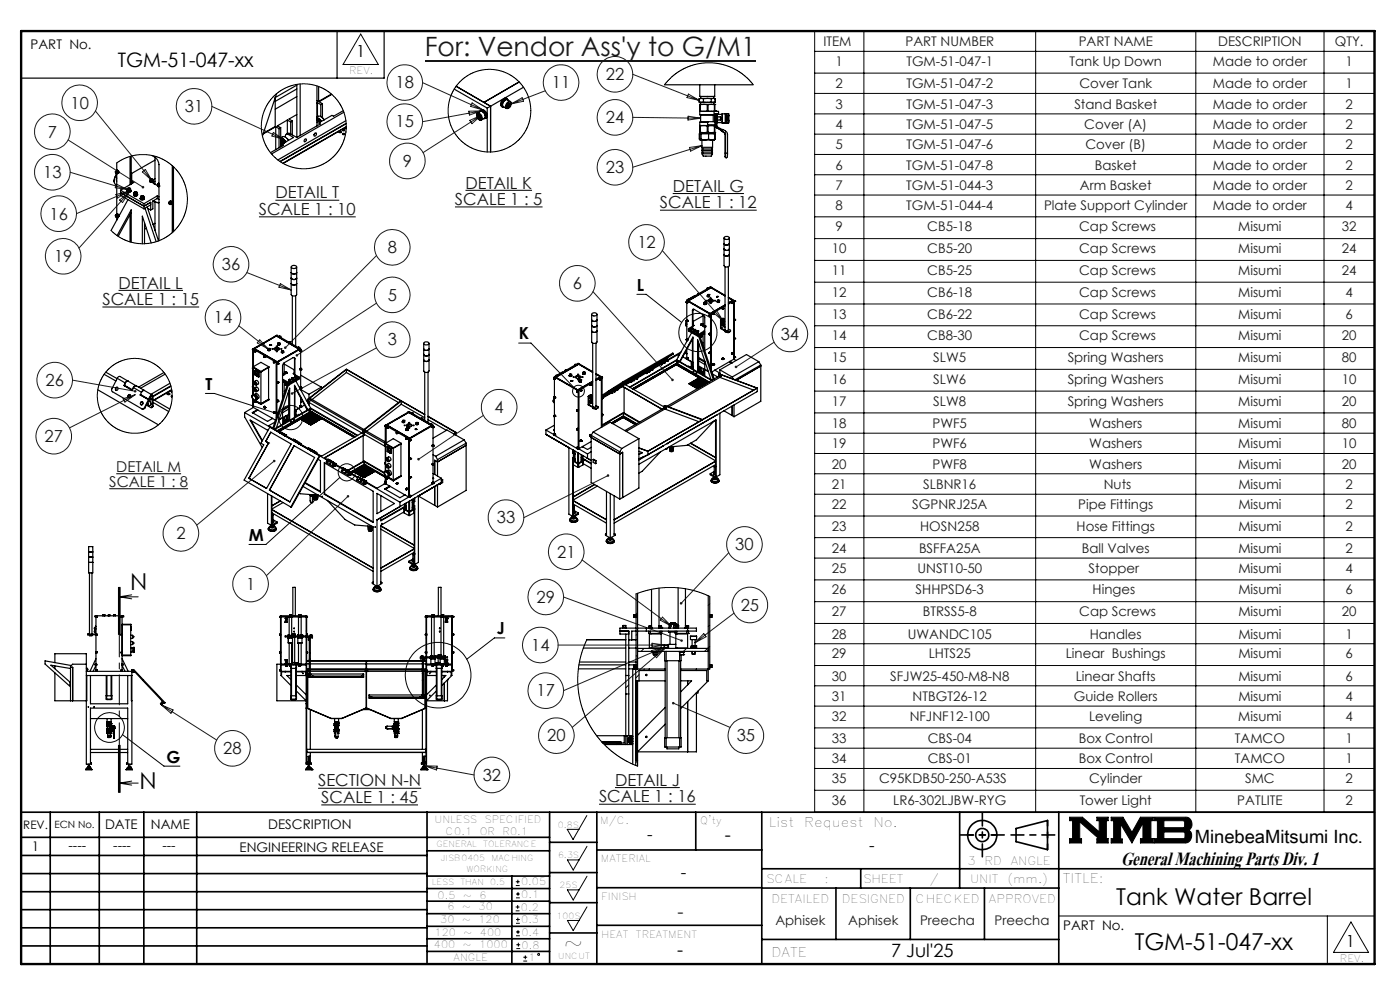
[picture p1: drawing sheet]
<svg xmlns="http://www.w3.org/2000/svg" width="297mm" height="210mm" viewBox="0 0 297 210" stroke-linecap="round" stroke-linejoin="round" font-family="sans-serif">
<defs><g id="words">
<text font-size="6.2" x="237.8" y="183.6">General Machining Parts Div. 1</text>
<text font-size="5.6" fill="#191924" x="90.1" y="11.9">For: Vendor Ass'y to G/M1</text>
<g font-size="4.9">
<text x="27.6" y="125.2">N</text>
<text x="29.6" y="167.3">N</text>
<text x="236.8" y="192">Tank Water Barrel</text>
<text x="119.6" y="201.8">~</text>
<text x="240.7" y="201.5">TGM-51-047-xx</text>
</g>
<text font-size="4.2" x="25" y="14.3">TGM-51-047-xx</text>
<g font-size="3.9">
<text x="153.8" y="178.4">-</text>
<text x="253.5" y="178.9">MinebeaMitsumi Inc.</text>
<text x="143.7" y="202.9">-</text>
<text x="189" y="203">7 Jul'25</text>
</g>
<text font-size="3.9" fill="#191924" x="143.7" y="194.6">-</text>
<g font-size="3.5">
<text x="75.6" y="12.1">1</text>
<text x="135.1" y="61.7">L</text>
<text x="110.1" y="72">K</text>
<text x="43.6" y="82.7">T</text>
<text x="52.8" y="114.7">M</text>
<text x="105.4" y="134.5">J</text>
<text x="35.3" y="161.7">G</text>
<text x="137.3" y="178.2">-</text>
<text x="184.4" y="180.5">-</text>
<text x="144.4" y="186.3">-</text>
<text x="285.5" y="200.9">1</text>
</g>
<g font-size="3.5" fill="#191924">
<text x="128.5" y="17">22</text>
<text x="15" y="23">10</text>
<text x="39.2" y="23.8">31</text>
<text x="83.9" y="18.7">18</text>
<text x="117.1" y="18.7">11</text>
<text x="10.1" y="29.2">7</text>
<text x="83.9" y="27">15</text>
<text x="128.5" y="26.1">24</text>
<text x="85.5" y="35.4">9</text>
<text x="9.2" y="37.8">13</text>
<text x="98.7" y="40">DETAIL K</text>
<text x="128.5" y="36.7">23</text>
<text x="142.7" y="40.7">DETAIL G</text>
<text x="10.5" y="46.6">16</text>
<text x="54.9" y="45.6">SCALE 1 : 10</text>
<text x="58.4" y="42.1">DETAIL T</text>
<text x="96.5" y="43.5">SCALE 1 : 5</text>
<text x="140" y="44.2">SCALE 1 : 12</text>
<text x="82.3" y="53.7">8</text>
<text x="135.2" y="52.7">12</text>
<text x="11.5" y="55.6">19</text>
<text x="47.1" y="57.3">36</text>
<text x="21.7" y="64.7">SCALE 1 : 15</text>
<text x="25.2" y="61.2">DETAIL L</text>
<text x="82.3" y="63.8">5</text>
<text x="121.5" y="61.3">6</text>
<text x="45.4" y="68.6">14</text>
<text x="82.3" y="73.3">3</text>
<text x="165.6" y="72.1">34</text>
<text x="9.7" y="81.9">26</text>
<text x="104.9" y="87.6">4</text>
<text x="9.5" y="93.8">27</text>
<text x="105.4" y="111">33</text>
<text x="37.4" y="114.4">2</text>
<text x="118.2" y="118.3">21</text>
<text x="156" y="116.7">30</text>
<text x="52.2" y="125.1">1</text>
<text x="113.8" y="127.9">29</text>
<text x="157.1" y="129.6">25</text>
<text x="112.7" y="138.1">14</text>
<text x="113.8" y="147.7">17</text>
<text x="47.4" y="160">28</text>
<text x="116.1" y="157.3">20</text>
<text x="156.3" y="157.3">35</text>
<text x="67.5" y="166.8">SECTION N-N</text>
<text x="102.4" y="165.6">32</text>
<text x="130.5" y="166.7">DETAIL J</text>
<text x="68.2" y="170.4">SCALE 1 : 45</text>
<text x="127.1" y="170.2">SCALE 1 : 16</text>
</g>
<g font-size="3.2" fill="#191924">
<text x="24.7" y="100.1">DETAIL M</text>
<text x="23.2" y="103.3">SCALE 1 : 8</text>
</g>
<g font-size="2.8">
<text x="6.5" y="10.4">PART No.</text>
<text x="22.3" y="175.9">DATE</text>
<text x="32" y="175.9">NAME</text>
<text x="56.9" y="175.9">DESCRIPTION</text>
<text x="163.1" y="175.4">List</text>
<text x="170.6" y="175.4">Request</text>
<text x="185.3" y="175.4">No.</text>
<text x="6.8" y="180.6">1</text>
<text x="14.5" y="180.3">----</text>
<text x="24" y="180.3">----</text>
<text x="34.5" y="180.3">---</text>
<text x="50.8" y="180.7">ENGINEERING RELEASE</text>
<text x="225.5" y="187.3">TITLE:</text>
<text x="225.6" y="197.2">PART No.</text>
<text x="163.7" y="203">DATE</text>
</g>
<g font-size="2.8" fill="#191924">
<text x="174.7" y="9.8">ITEM</text>
<text x="192.1" y="9.8">PART NUMBER</text>
<text x="228.8" y="9.8">PART NAME</text>
<text x="258.4" y="9.8">DESCRIPTION</text>
<text x="283.2" y="9.8">QTY.</text>
<text x="177.3" y="14">1</text>
<text x="192.3" y="14">TGM-51-047-1</text>
<text x="226.9" y="14">Tank Up Down</text>
<text x="257.3" y="14">Made to order</text>
<text x="285.5" y="14">1</text>
<text x="177.3" y="18.7">2</text>
<text x="177.3" y="23">3</text>
<text x="192.3" y="18.7">TGM-51-047-2</text>
<text x="192.3" y="23">TGM-51-047-3</text>
<text x="227.9" y="23">Stand Basket</text>
<text x="229" y="18.7">Cover Tank</text>
<text x="257.3" y="23">Made to order</text>
<text x="257.3" y="18.7">Made to order</text>
<text x="285.4" y="23">2</text>
<text x="285.5" y="18.7">1</text>
<text x="177.3" y="27.3">4</text>
<text x="192.3" y="27.3">TGM-51-047-5</text>
<text x="230" y="27.3">Cover (A)</text>
<text x="257.3" y="27.3">Made to order</text>
<text x="285.4" y="27.3">2</text>
<text x="177.3" y="36">6</text>
<text x="177.3" y="31.7">5</text>
<text x="192.3" y="36">TGM-51-047-8</text>
<text x="192.3" y="31.7">TGM-51-047-6</text>
<text x="230.3" y="31.7">Cover (B)</text>
<text x="232.3" y="36">Basket</text>
<text x="257.3" y="36">Made to order</text>
<text x="257.3" y="31.7">Made to order</text>
<text x="285.4" y="36">2</text>
<text x="285.4" y="31.7">2</text>
<text x="177.3" y="40.3">7</text>
<text x="192.3" y="40.3">TGM-51-044-3</text>
<text x="229.1" y="40.3">Arm Basket</text>
<text x="257.3" y="40.3">Made to order</text>
<text x="285.4" y="40.3">2</text>
<text x="177.3" y="44.5">8</text>
<text x="192.3" y="44.5">TGM-51-044-4</text>
<text x="221.5" y="44.5">Plate Support Cylinder</text>
<text x="257.3" y="44.5">Made to order</text>
<text x="285.4" y="44.5">4</text>
<text x="176.5" y="53.7">10</text>
<text x="177.3" y="49.1">9</text>
<text x="196.7" y="49.1">CB5-18</text>
<text x="196.7" y="53.7">CB5-20</text>
<text x="228.9" y="49.1">Cap Screws</text>
<text x="228.9" y="53.7">Cap Screws</text>
<text x="262.7" y="49.1">Misumi</text>
<text x="262.7" y="53.7">Misumi</text>
<text x="284.7" y="49.1">32</text>
<text x="284.7" y="53.7">24</text>
<text x="176.5" y="58.3">11</text>
<text x="196.7" y="58.3">CB5-25</text>
<text x="228.9" y="58.3">Cap Screws</text>
<text x="262.7" y="58.3">Misumi</text>
<text x="284.7" y="58.3">24</text>
<text x="176.5" y="63">12</text>
<text x="196.7" y="63">CB6-18</text>
<text x="228.9" y="63">Cap Screws</text>
<text x="262.7" y="63">Misumi</text>
<text x="285.4" y="63">4</text>
<text x="176.5" y="67.6">13</text>
<text x="196.7" y="67.6">CB6-22</text>
<text x="228.9" y="67.6">Cap Screws</text>
<text x="262.7" y="67.6">Misumi</text>
<text x="285.4" y="67.6">6</text>
<text x="176.5" y="72.2">14</text>
<text x="176.5" y="76.8">15</text>
<text x="196.7" y="72.2">CB8-30</text>
<text x="198" y="76.8">SLW5</text>
<text x="226.5" y="76.8">Spring Washers</text>
<text x="228.9" y="72.2">Cap Screws</text>
<text x="262.7" y="72.2">Misumi</text>
<text x="262.7" y="76.8">Misumi</text>
<text x="284.7" y="72.2">20</text>
<text x="284.7" y="76.8">80</text>
<text x="176.5" y="81.4">16</text>
<text x="198" y="81.4">SLW6</text>
<text x="226.5" y="81.4">Spring Washers</text>
<text x="262.7" y="81.4">Misumi</text>
<text x="284.7" y="81.4">10</text>
<text x="176.5" y="86.1">17</text>
<text x="198" y="86.1">SLW8</text>
<text x="226.5" y="86.1">Spring Washers</text>
<text x="262.7" y="86.1">Misumi</text>
<text x="284.7" y="86.1">20</text>
<text x="176.5" y="90.8">18</text>
<text x="176.5" y="95.1">19</text>
<text x="197.8" y="90.8">PWF5</text>
<text x="197.8" y="95.1">PWF6</text>
<text x="231.1" y="90.8">Washers</text>
<text x="231.1" y="95.1">Washers</text>
<text x="262.7" y="90.8">Misumi</text>
<text x="262.7" y="95.1">Misumi</text>
<text x="284.7" y="90.8">80</text>
<text x="284.7" y="95.1">10</text>
<text x="176.5" y="99.4">20</text>
<text x="197.8" y="99.4">PWF8</text>
<text x="231.1" y="99.4">Washers</text>
<text x="262.7" y="99.4">Misumi</text>
<text x="284.7" y="99.4">20</text>
<text x="176.5" y="103.7">21</text>
<text x="176.5" y="107.9">22</text>
<text x="193.5" y="107.9">SGPNRJ25A</text>
<text x="195.9" y="103.7">SLBNR16</text>
<text x="228.8" y="107.9">Pipe Fittings</text>
<text x="234.2" y="103.7">Nuts</text>
<text x="262.7" y="103.7">Misumi</text>
<text x="262.7" y="107.9">Misumi</text>
<text x="285.4" y="103.7">2</text>
<text x="285.4" y="107.9">2</text>
<text x="176.5" y="112.5">23</text>
<text x="195.2" y="112.5">HOSN258</text>
<text x="228.4" y="112.5">Hose Fittings</text>
<text x="262.7" y="112.5">Misumi</text>
<text x="285.4" y="112.5">2</text>
<text x="176.5" y="117.3">24</text>
<text x="195" y="117.3">BSFFA25A</text>
<text x="229.5" y="117.3">Ball Valves</text>
<text x="262.7" y="117.3">Misumi</text>
<text x="285.4" y="117.3">2</text>
<text x="176.5" y="121.5">25</text>
<text x="194.6" y="121.5">UNST10-50</text>
<text x="230.9" y="121.5">Stopper</text>
<text x="262.7" y="121.5">Misumi</text>
<text x="285.4" y="121.5">4</text>
<text x="176.5" y="126.1">26</text>
<text x="176.5" y="130.7">27</text>
<text x="194.2" y="126.1">SHHPSD6-3</text>
<text x="195.8" y="130.7">BTRSS5-8</text>
<text x="229" y="130.7">Cap Screws</text>
<text x="231.8" y="126.1">Hinges</text>
<text x="262.7" y="126.1">Misumi</text>
<text x="262.7" y="130.7">Misumi</text>
<text x="284.7" y="130.7">20</text>
<text x="285.4" y="126.1">6</text>
<text x="176.5" y="135.4">28</text>
<text x="192.6" y="135.4">UWANDC105</text>
<text x="231.2" y="135.4">Handles</text>
<text x="262.7" y="135.4">Misumi</text>
<text x="285.4" y="135.4">1</text>
<text x="176.5" y="139.6">29</text>
<text x="197" y="139.6">LHTS25</text>
<text x="226.1" y="139.6">Linear Bushings</text>
<text x="262.7" y="139.6">Misumi</text>
<text x="285.4" y="139.6">6</text>
<text x="176.5" y="144.4">30</text>
<text x="176.5" y="148.7">31</text>
<text x="188.9" y="144.4">SFJW25-450-M8-N8</text>
<text x="193.6" y="148.7">NTBGT26-12</text>
<text x="227.8" y="148.7">Guide Rollers</text>
<text x="228.2" y="144.4">Linear Shafts</text>
<text x="262.7" y="144.4">Misumi</text>
<text x="262.7" y="148.7">Misumi</text>
<text x="285.4" y="144.4">6</text>
<text x="285.4" y="148.7">4</text>
<text x="176.5" y="152.9">32</text>
<text x="193" y="152.9">NFJNF12-100</text>
<text x="231.1" y="152.9">Leveling</text>
<text x="262.7" y="152.9">Misumi</text>
<text x="285.4" y="152.9">4</text>
<text x="176.5" y="157.6">33</text>
<text x="176.5" y="161.9">34</text>
<text x="196.8" y="157.6">CBS-04</text>
<text x="196.8" y="161.9">CBS-01</text>
<text x="228.9" y="157.6">Box Control</text>
<text x="228.9" y="161.9">Box Control</text>
<text x="262" y="157.6">TAMCO</text>
<text x="262" y="161.9">TAMCO</text>
<text x="285.4" y="157.6">1</text>
<text x="285.4" y="161.9">1</text>
<text x="176.5" y="166.1">35</text>
<text x="186.5" y="166.1">C95KDB50-250-A53S</text>
<text x="231.1" y="166.1">Cylinder</text>
<text x="264.1" y="166.1">SMC</text>
<text x="285.4" y="166.1">2</text>
<text x="176.5" y="170.7">36</text>
<text x="189.5" y="170.7">LR6-302LJBW-RYG</text>
<text x="229" y="170.7">Tower Light</text>
<text x="262.5" y="170.7">PATLITE</text>
<text x="285.4" y="170.7">2</text>
<text x="164.5" y="196.1">Aphisek</text>
<text x="179.9" y="196.1">Aphisek</text>
<text x="195.2" y="196.1">Preecha</text>
<text x="211" y="196.1">Preecha</text>
</g>
<g font-size="2.5">
<text x="4.9" y="175.9">REV.</text>
<text x="205.2" y="183.6">3</text>
<text x="208.9" y="183.6">RD</text>
<text x="214.4" y="183.6">ANGLE</text>
<text x="162.5" y="187.3">SCALE</text>
<text x="163.7" y="191.5">DETAILED</text>
<text x="174.9" y="187.3">:</text>
<text x="178.6" y="191.5">DESIGNED</text>
<text x="183.1" y="187.3">SHEET</text>
<text x="194.2" y="191.5">CHECKED</text>
<text x="197.2" y="187.3">/</text>
<text x="205.8" y="187.3">UNIT</text>
<text x="209.8" y="191.5">APPROVED</text>
<text x="213.7" y="187.3">(mm.)</text>
</g>
<g font-size="2.1">
<text x="74.1" y="15.7">REV.</text>
<text x="11.6" y="175.6">ECN No.</text>
<text x="92.2" y="174.5">UNLESS</text>
<text x="94.5" y="177.1">C0.1</text>
<text x="101.8" y="177.1">OR</text>
<text x="102.8" y="174.5">SPECIFIED</text>
<text x="106.6" y="177.1">R0.1</text>
<text x="127.3" y="174.7">M/C.</text>
<text x="148.6" y="174.8">Q'ty</text>
<text x="127.5" y="182.8">MATERIAL</text>
<text x="92.8" y="190.8">0.5</text>
<text x="98.2" y="190.8">~</text>
<text x="101.7" y="190.8">6</text>
<text x="110.6" y="187.8">0.05</text>
<text x="110.6" y="190.4">0.1</text>
<text x="127.6" y="190.9">FINISH</text>
<text x="93.4" y="195.7">30</text>
<text x="94.9" y="193">6</text>
<text x="98" y="195.7">~</text>
<text x="98" y="193">~</text>
<text x="101.5" y="195.7">120</text>
<text x="101.5" y="193">30</text>
<text x="110.5" y="193.2">0.2</text>
<text x="110.6" y="195.9">0.3</text>
<text x="92.1" y="201.1">400</text>
<text x="92.2" y="198.6">120</text>
<text x="96.2" y="203.9">ANGLE</text>
<text x="98.2" y="201.1">~</text>
<text x="98.3" y="198.6">~</text>
<text x="101.7" y="201.1">1000</text>
<text x="101.8" y="198.6">400</text>
<text x="110.6" y="198.5">0.4</text>
<text x="110.7" y="201.2">0.8</text>
<text x="112.1" y="203.9">1</text>
<text x="127.6" y="199">HEAT</text>
<text x="134.9" y="199">TREATMENT</text>
<text x="284.3" y="204.1">REV.</text>
</g>
<g font-size="1.8">
<text x="92.6" y="179.7">GENERAL</text>
<text x="102.5" y="179.7">TOLERANCE</text>
<text x="118.4" y="175.6">0.8S</text>
<text x="93.5" y="182.6">JISB0405</text>
<text x="99" y="185">WORKING</text>
<text x="104.3" y="182.6">MACHING</text>
<text x="118.4" y="182.1">6.3S</text>
<text x="91.6" y="187.6">LESS</text>
<text x="97.7" y="187.6">THAN</text>
<text x="104" y="187.6">0.5</text>
<text x="118.7" y="188.4">25S</text>
<text x="118.1" y="194.9">100S</text>
<text x="118.4" y="203.4">UNCUT</text>
</g>
</g></defs>
<g fill="none" stroke="#000" stroke-width=".21">
<path d="M76.5 7.2l3.8 6.5h-7.5zM172.8 6.6h118.7v165.7h-118.7zM172.8 15.5h118.7M172.8 19.8h118.7M172.8 10.9h118.7M183.3 6.6v165.7M219.7 6.6v165.7M253.7 6.6v165.7M280.9 6.6v165.7M172.8 24.2h118.7M172.8 28.5h118.7M172.8 32.8h118.7"/>
<path d="M172.8 37.1h118.7M54.9 46h20.6M58.4 42.5h13.6M96.5 43.9h18.6M98.7 40.4h14.2M140 44.6h20.5M142.7 41.1h15.1M172.8 46h118.7M172.8 41.4h118.7M172.8 50.6h118.7M172.8 55.2h118.7M172.8 59.9h118.7"/>
<path d="M21.7 65.1h20.5M25.2 61.6h13.6M110 72.8h2.6l9.1 9.4M135.1 62.4h2l7.5 6M172.8 64.5h118.7M172.8 69.1h118.7M172.8 73.7h118.7M172.8 78.3h118.7M43.6 83.5h1.9l13.7 4.4M172.8 83h118.7M172.8 87.6h118.7M172.8 91.9h118.7"/>
<path d="M172.8 96.2h118.7M23.2 103.7h16.7M24.7 100.5h13.7M72.1 101.3l-15.7 14.2h-3.6M172.8 100.5h118.7M172.8 104.8h118.7M172.8 109.5h118.7M172.8 114h118.7M172.8 118.4h118.7M25.1 124.6v10M25.3 126.6h4M25.3 126.6l2.6 .4"/>
<path d="M25.3 124.6v10M25.5 124.6v10M27.9 126.2l-2.6 .4M107.1 135.3h-2.2l-5.9 4.5M172.8 123h118.7M172.8 127.6h118.7M172.8 132.2h118.7M172.8 136.6h118.7M25.1 158.1v10M25.3 158.1v10M25.5 158.1v10zM26 155.8l8.8 6.7h3.4"/>
<path d="M172.8 141.2h118.7M172.8 145.5h118.7M172.8 149.8h118.7M172.8 154.4h118.7M172.8 158.7h118.7M25.3 166.1h4M25.3 166.1l2.6 .4M27.9 165.7l-2.6 .4M67.5 167.2h21.9M68.2 170.7h20.5M120.3 175.9h2.5l-1.2 2.2zM124.5 173l-1.7 2.9"/>
<path d="M124.5 179.5l-1.7 2.9M127.1 170.6h20.5M130.5 167.1h13.7M172.8 163h118.7M172.8 167.6h118.7M226.9 173.3h2.7l3.6 3.2v-2.4h-.5v-.8h2.4v.8h-.4v3.8h.4v.9h-2.4v-.9h.5l-4.1-3.6v3.6h.3v.9h-2.5v-.9h.6v-3.8h-.6zM235.7 173.3h2.5l1.9 3.3 1.8-3.3h2.8v.8h-.5v3.8h.5v.9h-2.8v-.9h.6v-3.3l-2.4 4.2-2.4-4v3.2h.4v.8h-2.4v-.9h.6v-3.8h-.6zM244.9 173.3h6.6a1.47 1.47 0 0 1 1.3 1.2 1.47 1.47 0 0 1-.7 1.6 1.48 1.48 0 0 1 .7 1.6 1.48 1.48 0 0 1-1.4 1.1h-6.5v-.9h.6v-3.8h-.6zM246.9 174.1h4.1l.3 .2v1l-.3 .3h-4.1zM246.9 176.5h4.2l.3 .3v.8l-.4 .3h-4.1zM109.4 193.2h.8M109.4 192.4h.8"/>
<path d="M109.4 187.8h.8M109.4 187h.8M109.5 198.5h.8M109.5 197.7h.8M109.5 195.9h.8M109.5 195h.8M109.5 190.5h.8M109.5 189.6h.8M109.8 192v.8M109.9 194.7v.8M109.9 186.6v.8M109.9 189.2v.8"/>
<path d="M109.9 197.3v.8M110 200v.8M120.4 182.4h2.4l-1.2 2.2zM120.4 188.8h2.4l-1.2 2.1zM120.4 195.3h2.4l-1.2 2.1zM124.5 185.9l-1.7 2.9M124.5 192.4l-1.7 2.9M224.6 194.3h67M281.6 194.3v10.2M286.6 195.6l3.7 6.4h-7.4zM109.5 201.2h.8M109.5 200.4h.8"/>
<path d="M111 203.9h.8M111 203.1h.8M111.4 202.7v.8"/>
<circle cx="148.1" cy="70.5" r="4.1"/>
<circle cx="61.7" cy="88.6" r="2.57"/>
<circle cx="122.7" cy="83" r="1.26"/>
<circle cx="73.6" cy="100.2" r="1.82"/>
<circle cx="23.2" cy="154.3" r="3.2"/>
<circle cx="92.9" cy="143.2" r="7"/>
<circle cx="114.3" cy="202.5" r=".2"/>
</g>
<g fill="none" stroke="#000" stroke-width=".35">
<path d="M4.5 172.3h287.1M4.5 177.6h112.1M10.7 172.3v32.2M21.1 172.3v32.2M30.5 172.3v32.2M41.7 172.3v32.2M90.6 172.3v32.2M116.6 172.3v32.2M116.6 178.7h10M126.6 172.3v32.2M147.6 172.3v8M161.6 172.3v32.2"/>
<path d="M203.6 172.3v16.1M215.5 175.7l6.7-1.6v6.1l-6.7-1.7zM224.6 172.3v32.2M4.5 185.3h86.1M4.5 181.5h86.1M4.5 189.2h86.1M4.5 193h86.1M4.5 196.8h86.1M90.6 199.1h26M90.6 193.8h26M90.6 188.5h26M90.6 191.2h26"/>
<path d="M90.6 180.5h26M90.6 185.8h26M90.6 196.5h26M108.6 185.8v18.5M116.6 185.1h10M116.6 191.5h10M116.6 197.9h10M126.6 196.3h35M126.6 188.3h35M126.6 180.3h35M161.6 184.3h130M161.6 199.3h63"/>
<path d="M161.6 188.4h63M177.3 188.4v10.9M182.6 184.3v4.1M193.1 188.4v10.9M208.8 188.4v10.9M4.5 200.7h86.1M90.6 201.8h26"/>
<circle cx="208.4" cy="177.1" r="3.1"/>
<circle cx="208.4" cy="177.1" r="1.4"/>
</g>
<path d="M4.5 6.6h287.1" fill="none" stroke="#000" stroke-width=".21" stroke-dasharray="6.3 1.3 1.3 1.3" stroke-dashoffset="1.9"/>
<path d="M71.5 6.6v10M81.5 6.6v10h-77" fill="none" stroke="#000" stroke-width=".25"/>
<path d="M205.3 177.1h6.2M222.2 174v6.2" fill="none" stroke="#000" stroke-width=".35" stroke-dasharray="15.2 1.3 1.3 1.3" stroke-dashoffset="14.1"/>
<path d="M203.8 177.1h9.2M208.4 172.5v9.2M214.5 177.1h9.3" fill="none" stroke="#000" stroke-width=".35" stroke-dasharray="15.2 1.3 1.3 1.3" stroke-dashoffset="12.5"/>
<path d="M4.5 6.6h287.1v197.9h-287.1z" fill="none" stroke="#000" stroke-width=".5"/>
<path d="M226.9 173.3v.8h.6v3.8h-.6v.9h2.5v-.9h-.3v-3.6l4.1 3.6h-.5v.9h2.4v-.9h-.4v-3.8h.4v-.8h-2.4v.8h.5v2.4l-3.6-3.2zM235.7 173.3v.8h.6v3.8h-.6v.9h2.4v-.8h-.4v-3.2l2.4 4 2.4-4.2v3.3h-.6v.9h2.8v-.9h-.5v-3.8h.5v-.8h-2.8l-1.8 3.3-1.9-3.3zM246.9 176.5h4.2l.3 .2v1l-.3 .2h-4.2zM244.9 173.3v.8h.6v3.8h-.6v.9h6.9l.7-.5 .3-.9-.1-.7-.6-.6a1.48 1.48 0 0 0 .7-1.6 1.48 1.48 0 0 0-1.3-1.2zM246.9 174.1h4.1l.3 .2v1.1l-.2 .2h-4.2z" fill-rule="evenodd" fill="#000"/>
<g fill="none" stroke="#191924" stroke-width=".21">
<path d="M89.6 17.5l12.8 5.8M115.7 19.3l-7.3 2.7M134.2 15.8l14.1 5.5M146 20l2.3 1.3-2.6-.6zM14.5 29.7l15.8 10M14.9 36.5l12.2 3.7M20.2 23.6l12 14.7M24.7 39l2.4 1.2-2.7-.4zM30.2 36.5l.6-.6 1.4 2.4zM44.9 22.6l15.4 7M58 28.1l2.3 1.5-2.6-.8zM99.4 23.6l2.7-.1-2.5 .9z"/>
<path d="M99.7 25.5l2.4-1-2 1.7zM100.2 21.8l2.2 1.5-2.6-.7zM102.1 24.5l-12.4 7.9M102.1 23.5l-12.5 2.3M108.4 22l2.4-1.3 .3 .8zM134.2 24.9l14.4 .2M146 24.7l2.6 .4-2.7 .4zM146.3 31.3l2.6-.4-2.4 1.2zM148.9 30.9l-14.7 4.6M24.6 41.3l2.6-.7-2.3 1.4zM25.4 42.4l2-1.7-1.4 2.3zM27.2 40.6l-11 4.7"/>
<path d="M27.4 40.7l-10.6 11.9M52.4 57.8l9.4 3.7M79.9 54.2l-19.4 19.6M140.5 53.2l12.9 14.9M50.7 69.1l6.2 4.9M55.1 72.1l1.8 1.9-2.3-1.3zM59.5 60.2l2.3 1.3-2.6-.6zM79.9 64.3l-16.9 11.1M79.9 73.8l-17.9 9.7M125.8 61.9l16.9 18.7M151.4 66.4l.6-.5 1.4 2.2zM164.2 72.6l-8.1 5.2"/>
<path d="M15.4 80.6l13.3 2.4M26.1 84.6l2.5-.9-2.1 1.6zM28.6 83.7l-13.9 7.1M58.2 97.8l-16.5 13.6M102.6 88.1l-13.8 9.3M73.8 105.3l-17.3 16.8M123.5 118.8l18.9 14M129 100.9l-17.9 8.9M154.6 117.3l-10.1 10.7M118.4 136.8h22.6M119.6 126.6l25 9.3M138.2 138l2.6-.7-2.2 1.5z"/>
<path d="M138.3 136.4l2.7 .4-2.7 .5zM138.7 138.9l2.3-1.4-1.7 2zM140.5 130.9l1.9 1.9-2.3-1.3zM140.8 137.3l-21.2 9.2M141 137.5l-19.6 16.8M149.3 134.4l.5 .7-2.4 1.2zM155.7 130.1l-8.3 6.2M34.3 149.5l11.7 7.5M34.3 149.5l2.4 1.1-.4 .7zM142.8 149.1l12.1 5.2M90.1 162.4l10.5 2M90.1 162.4l2.6 .1-.1 .8z"/>
<circle cx="85.9" cy="17.5" r="3.8"/>
<circle cx="119" cy="17.5" r="3.8"/>
<circle cx="130.5" cy="15.8" r="3.8"/>
<circle cx="11.1" cy="28" r="3.8"/>
<circle cx="11.1" cy="36.5" r="3.8"/>
<circle cx="16.9" cy="21.8" r="3.8"/>
<circle cx="41.2" cy="22.6" r="3.8"/>
<circle cx="85.9" cy="25.8" r="3.8"/>
<circle cx="86.4" cy="34.1" r="3.8"/>
<circle cx="130.5" cy="35.5" r="3.8"/>
<circle cx="130.5" cy="24.9" r="3.8"/>
<circle cx="12.4" cy="45.3" r="3.8"/>
<circle cx="13.4" cy="54.4" r="3.8"/>
<circle cx="49" cy="56.1" r="3.8"/>
<circle cx="83.2" cy="52.5" r="3.8"/>
<circle cx="137.1" cy="51.4" r="3.8"/>
<circle cx="47.3" cy="67.4" r="3.8"/>
<circle cx="83.2" cy="62.6" r="3.8"/>
<circle cx="83.2" cy="72" r="3.8"/>
<circle cx="122.5" cy="60.1" r="3.8"/>
<circle cx="167.6" cy="70.8" r="3.8"/>
<circle cx="11.4" cy="92.5" r="3.8"/>
<circle cx="11.6" cy="80.6" r="3.8"/>
<circle cx="105.9" cy="86.4" r="3.8"/>
<circle cx="38.4" cy="113.1" r="3.8"/>
<circle cx="107.3" cy="109.8" r="3.8"/>
<circle cx="120.1" cy="117" r="3.8"/>
<circle cx="157.9" cy="115.5" r="3.8"/>
<circle cx="53.2" cy="123.9" r="3.8"/>
<circle cx="114.6" cy="136.8" r="3.8"/>
<circle cx="115.8" cy="126.6" r="3.8"/>
<circle cx="159.1" cy="128.3" r="3.8"/>
<circle cx="49.3" cy="158.7" r="3.8"/>
<circle cx="115.8" cy="146.5" r="3.8"/>
<circle cx="118" cy="156" r="3.8"/>
<circle cx="158.2" cy="156.1" r="3.8"/>
<circle cx="104.4" cy="164.4" r="3.8"/>
</g>
<path d="M25.3 124.6v43.5" fill="none" stroke="#000" stroke-width=".21" stroke-dasharray="6.3 1.3 1.3 1.3" stroke-dashoffset="1.7"/>
<path d="M73.6 105.1a.27 .27 0 0 0 0 .4 .27 .27 0 0 0 .4 0 .27 .27 0 0 0 0-.4l-.2 .2 .2-.3zM60.3 73.5v.5l.2-.2-.2 .2a.28 .28 0 0 0 .4-.1 .28 .28 0 0 0 0-.3 .28 .28 0 0 0-.4-.1zM62.8 75.1v.4l.2-.1-.2 .1a.27 .27 0 0 0 .3 .1 .27 .27 0 0 0 .1-.4 .27 .27 0 0 0-.4-.1zM61.7 83.3v.3l.3-.1-.3 .1a.27 .27 0 0 0 .4 .1 .27 .27 0 0 0 0-.4 .27 .27 0 0 0-.4 0zM88.6 97.2l-.1 .4 .3-.2-.3 .2a.27 .27 0 0 0 .4 0 .27 .27 0 0 0 .1-.4 .27 .27 0 0 0-.4 0zM58 97.5a.28 .28 0 0 0-.1 .4 .28 .28 0 0 0 .4 .1 .28 .28 0 0 0 .1-.4l-.2 .2 .2-.2zM142.5 80.4a.27 .27 0 0 0-.1 .3 .27 .27 0 0 0 .4 .1l-.1-.2 .1 .2a.26 .26 0 0 0 .1-.4 .26 .26 0 0 0-.4 0zM128.8 100.6a.28 .28 0 0 0-.1 .4 .28 .28 0 0 0 .4 .1 .28 .28 0 0 0 .1-.4l-.2 .2 .2-.2zM155.9 77.6v.4l.2-.2-.2 .2a.29 .29 0 0 0 .4 .1 .29 .29 0 0 0 0-.5 .29 .29 0 0 0-.4 0zM30.1 39.5v.3a.25 .25 0 0 0 .2 .2 .25 .25 0 0 0 .3-.1l-.3-.2 .3 .2v-.3a.25 .25 0 0 0-.2-.2 .25 .25 0 0 0-.3 .1zM28.5 82.8a.28 .28 0 0 0 .1 .5 .28 .28 0 0 0 .4-.3h-.3h.3l-.1-.2zM144.4 127.7l-.1 .4 .2-.1-.2 .2a.28 .28 0 0 0 .5-.2 .28 .28 0 0 0-.4-.3zM144.4 135.7v.4h.4l-.2-.2 .3 .1a.28 .28 0 0 0-.2-.3 .28 .28 0 0 0-.3 0zM142.6 149a.28 .28 0 0 0 .1 .5 .28 .28 0 0 0 .4-.4 .28 .28 0 0 0-.5-.1l.2 .1z" fill="#191924"/>
<g fill="none" stroke="#000" stroke-width=".25">
<path d="M58.7 19.9l-3 8.9M63 17.9v11.3M63 18.1l-4.6 2.6M63 18.9l-4.6 2.6M63.7 17.8v10.9M67.2 18.2v8.5M67.6 18.3v3.2M70.3 20l-2.7 1.5M96.3 18.9l7.1 4M110.1 17.4l-7.4 4.3M111.1 18.5l-7 4M141 18h18.8"/>
<path d="M148.4 18v2.5h3.2v-2.5M24.5 36.5a.21 .21 0 0 1 .3 0 .21 .21 0 0 1-.1 .3M24.5 36.5h.1M24.6 36.6v.1M24.7 36.8h.1M24.7 36.5v.1M24.7 36.5h.1M24.7 36.5l-.1 .1M24.7 36.5l.1 .1-.2 .1M24.7 36.6h.1M24.7 36.3h.2M24.7 36.2l.3 .1 .1 .2-.3 .3"/>
<path d="M24.7 36.2h.3M24.7 36.2l.1-.1 .3 .2 .1 .4M24.7 36.2l-.2 .2M24.8 36.9l-.5 .9-.1 .8M24.8 36.6h.1M24.8 34.6v1.6l.3 .1 .1 .4M24.8 37.7v.7M24.8 37a1.64 1.64 0 0 0-.2 2.2l.2 .1M24.8 36.6l-.2 .1M24.8 36.9v8.5M24.9 36.3h.1M25 36.3l.1 .3-.1 .2"/>
<path d="M25 36.3l.2 .1-.1 .3M25 36.3h.1M25 36.2v.1M25 36.2l-.1 .1M25 36.8l.2-.1zM25.2 36.7h-.1M27.1 40l.2-.1a.18 .18 0 0 1 .3 0 .18 .18 0 0 1-.1 .3h-.3zM27.1 39.9v.1M27.2 40v.1M27.2 40l.1 .2M27.2 40h.2M27.4 40v.1"/>
<path d="M27.4 40l.1 .1M27.6 39.9l.1 .1a.28 .28 0 0 1-.3 .3 .28 .28 0 0 1-.3-.3M27.6 33.2v6M27.8 33.1v5.9M27.9 38.4l.5 .3-2.8 1.6M31.8 38.4a.35 .35 0 0 0 .4 .3 .35 .35 0 0 0 .3-.3M31.9 38.1v.4l.1 .1h.3l.2-.2a.3 .3 0 0 1-.3 .3 .3 .3 0 0 1-.3-.3M31.9 38.4h.1M31.9 38.3h.1M31.9 38.1l.4-.1 .1 .2-.3 .1zM32 38h.1M32 38a.2 .2 0 0 0 .1 .3 .2 .2 0 0 0 .2-.3"/>
<path d="M32.1 38l-.1 .1 .2 .1M32.1 38l.1 .1M32.1 38v.2M32.1 38.2h.1M32.2 38.2h-.1M32.2 38.2h.1M32.2 38.1v.1M32.3 33l.8 .5 .3 .4 .3 1v16.2M32.4 38.6a1.04 1.04 0 0 0 1 .7M32.4 38.1l-.1 .4-.3 .1-.1-.2M32.9 37.9l-.6 .7h-.3l-.1-.2M32.9 38.4l-.4 .4"/>
<path d="M32.9 34l-5 2.8v2.2M32.9 33.4v5.7M33.4 39.4l.2 .1M33.4 39v.3l.3 .1M33.4 39.2l.2 .3M33.5 38.9l-.1 .2 .3 .1M33.6 38.9h.1M33.6 38.9l.1 .2M33.6 38.9v.1M33.7 39.1h.1M33.7 39.4h.1M33.7 39.4v.1"/>
<path d="M33.7 39.4l-.1 .1M33.7 38.9l-.2 .1 .2 .1M33.7 39.5h.1M33.7 39.5l-.3-.2 .1 .2 .2 .1M36.5 35.1v14.2M36.8 35.4v13.7M58.4 20.7v6.1l-2.6 1.5M58.5 26.9l.7 .4M58.5 26.9l-2.7 1.5M58.5 26.9v4.8M59.2 27.3v4.1M59.5 29.3a1.4 1.4 0 0 1 1.1 .8"/>
<path d="M59.5 29.3l.5 .1 .6 .7M59.5 29.2a1.04 1.04 0 0 1 1.7 .6M59.5 29.5a.99 .99 0 0 1 1 .7M59.5 29.9a.5 .5 0 0 1 .8 .4M59.5 30.5l.3 .4M59.5 31l.1 .1M59.5 31l.2 .1M59.5 27.1l-.3 .2M59.5 27.1v4M59.6 29.9a.62 .62 0 0 1 .8 .4M59.8 30l-.1 .4 .1 .3a.32 .32 0 0 1-.2-.5 .32 .32 0 0 1 .5 0M59.8 30.6v.4"/>
<path d="M59.8 30.6l.3 .2-2.7 1.6M59.8 30.5h.1M60.1 30.2l-.1-.1a.26 .26 0 0 0-.4 0 .26 .26 0 0 0 .1 .4l.1 .3M60.1 30.4h.1M60.1 30.2l.2 .1M60.1 30.4l-.3 .1M60.1 30.4l-.1-.2-.2 .1v.2M61 25.5v2.9M61 25.5l.7 .4M61 25.5l-2.2 1.2 .7 .4M61 29.5h.1M61.2 28.5a.46 .46 0 0 0-.5 0 .46 .46 0 0 0-.2 .6"/>
<path d="M61.2 28.5l1.1 .7-2.5 1.4M61.6 28.4l-.4-.2-.5 .3M61.6 28.4l-.4 .1M61.6 28.4l1.4 .8M61.7 25.9v2.5M62 25.7v2.9M62 25.7l-.3 .2M63 20.5l-4.6 2.7M63 24.3l-1.7 1 .7 .4M63.7 28.7l-.7 .5M64.7 29.5l.1-.1a.29 .29 0 0 1 .1 .5 .29 .29 0 0 1-.4 0zM66.8 28.3l.1-.1a.3 .3 0 0 1 .2 .4 .3 .3 0 0 1-.5 .1z"/>
<path d="M66.8 28.3l-.2 .3M67.2 24.9l.6 .3 .4 .5M67.2 25.1l.6 .3 .3 .4M67.2 25.5l.5 .1 .2 .3M67.2 25.5h.3l.3 .4M67.2 21.3l.4 .2M67.2 26.7l-3.5 2M67.2 25.9l.7 .4-.7 .4M67.3 21.8v2.9M67.3 21.8l-.1 .1M67.3 21.8l.8 .4M67.4 25.6l.3 .1"/>
<path d="M68.1 22.2v2.5M68.1 24.8l.6 .6a1.02 1.02 0 0 0-1.5-.6M68.4 22l-.3 .2M68.4 22v3M70.4 20l-2.7 1.6 .7 .4M71.9 28l.5-.1v.2h-.3zM72 28.1h.4M72.7 28.5h.4M72.7 27.7h.4M72.8 23.5l-2 1.2-.4-.2-2.5 1.4-.7-.4M73 23.8l-15.4 8.9M73.4 27.9v.2"/>
<path d="M73.4 25.6l-14.5 8.3M73.4 27.1v.2M73.4 27.3h.1M73.4 26.2l-14 8M73.4 26.9l-13.4 7.7M73.4 26.9l-13.3 7.8M73.4 26.2l-14 8.1M101.1 24.4v-.2a.68 .68 0 0 1 .8-.1 .68 .68 0 0 1 .3 .7 .41 .41 0 0 1 0 .6 .41 .41 0 0 1-.6 0M101.2 24.2a.78 .78 0 0 1 .8 .3 .78 .78 0 0 1-.1 .9 .87 .87 0 0 1-.7-1.2zM101.3 24l.6-.4a.97 .97 0 0 1 .9 1.4l-.7 .5M101.4 24.8l-.1-.4h.3l.3 .3v.4h-.3M101.4 24.8l.2 .3"/>
<path d="M101.7 24.6v-.1l.1 .3M101.7 24.6l-.3 .2M101.7 24.6l.1 .2M101.8 23.6l.2-.2a1.13 1.13 0 0 1 1 1.7h-.2a.86 .86 0 0 0-.1-1.5l-.2 .1M101.8 24.8h.1M101.9 25l-.3 .1M102 23.4a1.05 1.05 0 0 1 1.1 .3 1.05 1.05 0 0 1 .2 1.1l-.3 .3M102.3 23.6l-.3-.1-.3 .2M102.3 23.6v.1M102.5 23.7a.82 .82 0 0 1 .1 1.5M102.5 23.5l-.3-.1-.3 .2M102.5 23.5l-.2 .1"/>
<path d="M102.5 23.7v.1M102.5 23.5v.3M102.7 21.7l-5.9-3.4 7.3 4.2M102.7 21.7l1.4 .8M103.4 22.9v9.3M104.1 22.5l-.7 .4M104.1 22.5v9.7M106.4 22.5l.2 .1M106.5 22.4l-.1 .1M106.6 22.4h.1M106.6 22.6l.4 .1M106.7 22.5l-.1 .1"/>
<path d="M107.5 20.9a1.04 1.04 0 0 0-1 .3 1.04 1.04 0 0 0-.3 1.1l.3 .4M107.6 22.5l.4 .2M107.7 21.1a1.01 1.01 0 0 0-1.3 1.2l.2 .1M107.7 21.9a.42 .42 0 0 1 .6-.2 .42 .42 0 0 1 .1 .7 .53 .53 0 0 1-.4 .5 .53 .53 0 0 1-.6-.2zM107.7 21.1l-.1-.1a1.05 1.05 0 0 0-1.3 1.2l.2 .5h.3l-.4-.2M107.7 22.3l-.1 .1M107.8 21.3a.65 .65 0 0 0-.7-.2 .65 .65 0 0 0-.4 .6l-.1 .7M107.8 22l-.1 .3M107.9 22.1l.3 .2M107.9 22v.1M107.9 22.1l-.2 .2M108.2 22.3v-.4l-.3 .1-.3 .3 .1 .4h.3"/>
<path d="M108.2 22.3l-.2 .4M108.3 21.5l-.7-.3a.99 .99 0 0 0-.8 1.4l.6 .4M108.4 22a.45 .45 0 0 0-.3-.5 .45 .45 0 0 0-.5 .3l-.4 .9 .2 .3 .5-.1M148.3 21.7h.5M148.3 21.7h.3M148.3 20.9v.8M148.4 23.6h.1M148.4 26.6h.1M148.4 22.1h.1M148.4 28.1h.1M148.4 28.4v1.1l.2 .2M148.4 23.6h.9"/>
<path d="M148.4 24.3h3.1M148.4 25.9h1.7M148.4 26.6h.9M148.4 28.1h.9M148.4 22.1h.9M148.4 22.1v1.5M148.4 26.6v1.5M148.4 23.6v.7M148.4 25.9v.7M148.4 24.3l.2 .1M148.4 26.6l.1 .1M148.4 22.1l.1 .1"/>
<path d="M148.5 23.6h.1M148.5 28.1h.1M148.5 26.7h.1M148.5 22.2v1.4M148.5 26.7v1.4M148.5 23.6h-.1M148.5 28.1h-.1M148.6 29.7h.1M148.6 29.7h.9M148.6 21.7h.2M148.6 20.9h.2M148.6 26.7v1.4"/>
<path d="M148.6 20.9h-.3M148.6 23.6h.7M148.6 28.1h.7M148.6 25.9h1.5M148.6 24.4h2.7M148.6 20.5v.4M148.6 21.7v1.9M148.6 24.4v1.5M148.6 28.1v.3M148.6 25.9h-.2M148.7 29.5l.8 .2M148.7 29.5l-.1 .2"/>
<path d="M148.7 28.4h-.4v1.1l.2 .2-.1-.1M148.7 28.4v1.1M148.7 28.4h1.6M148.8 20.9h-.5M148.8 20.9h.4M148.8 21.7h1.3M148.8 20.9h1.3M148.9 32.6h2.3l-.3 .5h-1.7zM148.9 31.2h2.3M148.9 29.7v1.5M148.9 31.2l.2 .4M149.1 32.6l-.2-.3h2.3l-.2 .3"/>
<path d="M149.1 32.3l-.2-.4h2.3l-.2 .4M149.1 31.9l-.2-.3h2.3l-.2 .3M149.2 21.7h-.4M149.2 21.7h.9M149.2 20.9v.8M149.3 26.6h1.6M149.3 28.1h1.6M149.3 22.1h1.6M149.3 23.6h1.6M149.3 22.1l-.8 .1M149.3 22.1l.7 .1M149.3 26.6l-.7 .1"/>
<path d="M149.3 26.6l.7 .1M149.5 29.7h1.5M150 26.7h.2M150 28.1h.2M150 22.2h.2M150 23.6h.2M150 22.2v1.4M150 26.7v1.4M150 23.6h-.7M150 28.1h-.7M150.1 20.9h-.9M150.1 20.9h.8"/>
<path d="M150.1 21.7h1.2M150.1 20.9h1.2M150.1 25.8h.1M150.1 25.8h1.6M150.2 22.2v1.4M150.2 26.7v1.4M150.2 28.1h.7M150.2 23.6h.7M150.3 29.5l.7 .2M150.3 28.4h1.4v1.1M150.3 29.5l-.8 .2M150.3 28.4v1.1"/>
<path d="M150.9 23.6h.6M150.9 26.6h.7M150.9 28.1h.7M150.9 22.1h.7M150.9 21.7h-.8M150.9 21.7h.4M150.9 26.6l-.7 .1M150.9 22.1l-.7 .1M150.9 22.1l.7 .1M150.9 26.6l.7 .1M150.9 20.9v.8M151.2 29.7v1.5"/>
<path d="M151.2 31.2l-.2 .4M151.3 20.9h-.4M151.3 20.9h.4v.8h-.4M151.3 20.9h.2M151.3 21.7h.2M151.3 24.4v1.4M151.4 28.1v.3M151.4 20.5v.4M151.4 21.7v.4M151.5 23.6v.7M151.5 20.9h.2M151.5 24.3l-.2 .1"/>
<path d="M151.6 28.1h.1M151.6 22.2h.1M151.6 23.6h.1M151.6 26.7h.1M151.6 22.2v1.4M151.6 26.7v1.4M151.6 23.6h-.7M151.6 28.1h-.7M151.6 22.1h.1M151.6 26.6h.1M151.6 29.5l-.6 .2M151.6 29.5l-.1 .2"/>
<path d="M151.6 26.5v.1M151.6 28.4v1.1M151.6 22.1l.1 .1M151.6 26.6l.1 .1M151.7 24.6a.34 .34 0 0 1 .1 .5M151.7 23.6h.1M151.7 23.6h-.2M151.7 22.2v1.4h.7v.5h-.7v2.4h-1.6v-.7M151.7 26.7v1.4M151.7 25.7h.1M151.7 28.1h-.1M151.7 29.5l-.2 .2h-.5"/>
<path d="M151.7 24.6h.1M151.7 24.6v.5M151.7 21.7h-.2M151.7 29.5l-.1 .1M151.7 25.1v.6M151.7 24.6v1.1M151.8 26h.1M151.8 25.7v.3M151.8 26.7l.2 .4M151.8 24.1v1M151.8 23.6h.2M151.8 25.7v1"/>
<path d="M151.8 26.7h.1M151.8 25.7h.1M151.8 24.2l.1 .7M151.8 25.1v.6M151.8 24.2h.2M151.8 23.6h.1M151.8 24.1v.1M151.9 26.7l.2 .4M151.9 24.9v1.8M151.9 24.9h.2M152 27.1h.1M152 27.1l1 .6"/>
<path d="M152 24.3h.1M152 24.2l.1 .7M152 24.5l.2 .2v.9l-.1 .1M152 24.1v.1M152.1 26h.1M152.1 24.9v1.9l1.1 .7M152.1 27.1l1 .6M152.1 26h1.1M152.1 24.3h1.1M152.1 24.3v.2M152.2 24.8h.6M152.2 25.5h.6"/>
<path d="M152.8 24.8v.7M153 27.7l.1 .1M153 27.7h.1M153.1 27.8h.1M153.1 27.8l.6 .4M153.1 27.7l.1 .1M153.2 27.5h.2M153.2 27.8l.6 .4M153.2 24.2v1.9M153.2 26.1h.8M153.2 27.5l-.1 .2M153.4 27.5h-.2"/>
<path d="M153.4 27.5l.7 .4 .2 .4v4.2M153.4 27.5l-.2 .3M153.7 28.2l.1 .2M153.7 28.2h.1M153.8 28.2l.1 .2M153.8 28.4v4.9M153.8 28.4h.1M153.8 24.1v2h.2M153.8 24.1h.2M153.8 33.3l.3 .2M153.8 24.1l-.6 .1M153.8 33.3h.1"/>
<path d="M153.9 33.3l.2 .2M153.9 32.5v.8M153.9 32.5h.4M153.9 28.4v4.1M154 24.1h.6v.4M154 24.1v2M154.2 24.1v.4M154.2 26.1h.4M154.2 26.1h-.2M154.2 25.7v.4M154.2 24.5l.2 .6M154.2 24.5v1.2"/>
<path d="M154.3 32.5v.8l-.2 .2M154.4 25.1l-.2 .6M154.4 25.1l.2 .6M154.6 26.1h-.6M154.6 25.7v.4M154.6 24.5l-.2 .6M154.6 24.5v1.2M24.5 45.7h.1M24.5 45.7a.2 .2 0 0 1 .3 .1 .2 .2 0 0 1-.1 .3M24.6 45.9v.1M24.7 46.1h.1M24.7 45.7v.2"/>
<path d="M24.7 45.7l-.1 .2M24.7 45.7l.1 .2M24.7 45.8l-.1 .1M24.7 45.7v.1M24.7 45.8v.1M24.7 45.9h.1M24.7 45.5h.2M24.7 45.5l.3 .1v.4M24.7 45.5h.3M24.7 45.5h.4l.1 .5M24.7 45.5l-.2 .1M24.8 45.9h.1"/>
<path d="M24.8 45.4h.2l.2 .5M24.8 45.9l-.2 .1M24.8 46.1v.6M24.8 50l3-5.5v6.9M24.9 45.5h.1M25 45.6h.1M25 45.6l.1 .3-.1 .1M25 45.6l.2 .1-.1 .3M25 45.5h-.1M25 45.5v.1M25 46l-.2 .1M25.1 46h-.1"/>
<path d="M25.2 46h-.2M25.2 45.9l-.1 .1M25.6 40.9l5 2.8 1.4-.8v1.6M25.6 40.3v1.1l5 2.9M25.6 40.3l5 2.9M27 40.5v.1M27 40.4l.2 .3h.4l.2-.3M27 40.4a.41 .41 0 0 0 .4 .4 .41 .41 0 0 0 .4-.4M27 40.2v.3M27 40.1l.1 .4M27.1 40.5h-.1M27.2 40.5l-.2 .1"/>
<path d="M27.2 42.3l-3.6 6.6M27.3 40.1h.1M27.4 40.1h.1M27.4 40.1h-.1M27.5 40.1l-.2 .1M27.6 45.5v5.8M27.7 40.2v.4h-.6l.4 .1 .3-.2M27.7 40.1l-.1 .4h-.5M27.8 45.1l-2.7 5M28.4 41.3v.1M28.4 41.2a.42 .42 0 0 0 .4 .3 .42 .42 0 0 0 .4-.3 .41 .41 0 0 1-.4 .4 .41 .41 0 0 1-.4-.4zM28.4 41.1v.2"/>
<path d="M28.4 40.9l.1 .4 .3 .1 .3-.2v-.3M28.5 40.8l.4-.1 .2 .2-.4 .2zM28.5 41.3h-.1M28.5 40.7a.25 .25 0 0 0 .2 .4 .25 .25 0 0 0 .3-.3M28.6 41.3l-.2 .1M28.6 40.8v.1M28.7 40.9h.1M28.8 40.9h-.1M28.8 40.8l.1 .1h-.3v-.1M28.8 40.8h-.2M28.8 40.8v.1M29 40.7v.1"/>
<path d="M29.1 41.1v.3l-.6 .1h.4l.3-.2M29.8 42.1v.2M29.8 42l.1 .3M29.8 42a.41 .41 0 0 0 .4 .4 .41 .41 0 0 0 .4-.4M29.8 41.9v.2M29.8 41.7l.2 .4M29.9 42.2h.1M29.9 42.1h-.1M29.9 42.2l-.1 .1M30 41.6l.4-.1a.24 .24 0 0 1-.2 .4 .24 .24 0 0 1-.2-.3zM30 41.5a.25 .25 0 0 0 .2 .4 .25 .25 0 0 0 .2-.3v-.1M30.1 41.6l-.1 .1 .3 .1"/>
<path d="M30.1 41.6v.2M30.1 41.8h.2M30.2 41.6l.1 .2M30.2 41.6h-.1M30.2 41.6v.2M30.5 41.9v.3h-.6M30.5 41.7l-.1 .4h-.4M30.6 43.2v1.1M30.6 42.1l-.3 .2-.4-.1M30.6 42l-.3 .3h-.4M30.7 47.3v4.4M30.8 44.2l2.3 7.1"/>
<path d="M31 48.4l-.3 .2M31.2 43.9l2.4 7.2M31.3 44.2l.7 .3M32 43.5l-1.4 .8M32.1 51.5l-1.9-5.6v5.8M32.5 42.6l.6 .3 .6 .1M32.6 42.6l.5 .3 .6 .1M32.9 42.8v6.1M32.9 47.4l-.4 .2M33.4 42.1l-1 .5v1.7l-.4 .2M33.4 41.5l.3 .3M33.4 41.5l-2.8 1.7"/>
<path d="M33.4 41.5v.6M33.4 42.1l.3 .2M35.8 43a.21 .21 0 0 1 .3 0 .21 .21 0 0 1-.1 .3M35.8 43h.1M35.9 43.1v.1M35.9 43.3h.1M36 43v.1M36 42.8h.2M36 43l-.1 .1M36 43l.1 .2M36 43.1h-.1M36 43.1h.1"/>
<path d="M36 43.1l.1 .1M36.1 42.7l.3 .4-.3 .3M36.1 43.2h.1M36.1 42.7h.2l.1 .5M36.1 42.7h.3l.1 .5M36.1 42.7l-.3 .2M36.1 43.2h-.2M36.1 42.7h.2M36.2 42.8h.1M36.3 42.9h.1M36.3 42.9v.4M36.3 42.9l.2 .1-.1 .3"/>
<path d="M36.3 42.7v.2M36.3 42.7l-.1 .1M36.4 43.2l-.1 .1M36.4 43.2h.1M36.5 43.2h.1M61.8 59a.69 .69 0 0 0 1.1 0M61.8 57.8a.69 .69 0 0 0 1.1 0M61.8 56.6v5.9a.69 .69 0 0 0 1.1 0v-5.9M61.8 56.5a.55 .55 0 0 1 .7-.2 .55 .55 0 0 1 .4 .5 .59 .59 0 0 1-.6 .2 .59 .59 0 0 1-.5-.5zM153.6 54a.63 .63 0 0 0 .6 .3 .63 .63 0 0 0 .5-.3 .63 .63 0 0 1-.5 .3 .63 .63 0 0 1-.6-.3zM153.6 52.8a.66 .66 0 0 0 1.1 0M153.6 51.6a.66 .66 0 0 0 1.1 0"/>
<path d="M153.6 50.5v5.8a.63 .63 0 0 0 .6 .3 .63 .63 0 0 0 .5-.3v-5.8M153.7 50.3a.58 .58 0 0 1 .6-.2 .58 .58 0 0 1 .4 .5 .6 .6 0 0 1-.6 .2 .6 .6 0 0 1-.5-.4zM153.8 56.6v13.3a.4 .4 0 0 0 .7 0v-13.3M22.1 79.4l2.5 1.4M22.4 78.9l2.4 1.4M34.8 79l-5.4 3.1M35 79.4l-5.2 3M53.6 74.1h.1M53.6 78.1h.1M53.6 78h.1M53.6 74h.1M53.6 78v.1"/>
<path d="M53.6 74v.1M53.7 78v.2v-.1M53.7 74.1v.2v-.2M53.7 78.1v.2M53.7 74l.1 .1M53.7 74v9.7M53.7 74l-.1 .1 .1 .2M53.7 78v5.7M53.8 74.1v3.7M53.8 74.1l4.8 2.8M53.9 74.5h.1M53.9 74.5l.2-.1v.2"/>
<path d="M54 74.4l.1 .2zM54 74.5h.1M54 74l4.8 2.8-.2 .1M54 74l-.2 .1M54 74.6h.1M54 74.4h.2v.2M54 78.6v.9l.9 .5M54 78.6l.2-.1 .8 .5M54 78.6l.9 .4M54.1 74.3h.1M54.1 74.5h.1M54.1 74.3l.1 .2"/>
<path d="M54.1 74.3l.2 .1-.1 .2M54.1 74.5h-.1M54.1 74.3l-.1 .1M54.1 74.3l.2 .2-.1 .1M54.2 79.2l.6 .4v-.5l-.6-.3v.4M54.2 74.6h.1M54.2 74.5l-.1 .1M54.2 79.5h.1M54.2 79.5l.1 .1M54.3 79.5v.1M54.3 79.5h.1M54.4 79.5v.2z"/>
<path d="M54.4 79.6v.1M54.5 79.6h.1M54.5 79.6l.1 .1M54.5 79.6l.1 .2M54.6 79.7v.1M54.6 79.6v.2M54.6 79.6v.1M54.7 79.8h.1M54.7 79.8l.1 .1M54.8 79.8v.1M54.8 79.8h.1M54.9 79v1"/>
<path d="M55 79l-.1 1M55 79h-.1M55.4 78.8v7M56 75.6h.1M56 75.6h.1v.2M56 75.6v.1M56 75.7h.1M56.1 75.8h.1M56.1 75.7h.1M56.1 75.6v.1M56.1 75.6h.1M56.1 75.5l.1 .1v.1"/>
<path d="M56.1 75.6l-.1 .1M56.1 75.5l.2 .1-.1 .1M56.1 75.5h.1M56.1 75.5l-.1 .1M56.1 75.5l.1 .2M56.2 75.7h.1M56.2 75.7l-.1 .1M56.8 74.2l.4 .1M56.8 74.2l.1 .2 .4-.1M56.9 74.1v.2h.3M56.9 74v.4h.3l.1-.2M56.9 74.2h.4"/>
<path d="M56.9 73.9h.2l.1 .1-.2 .1zM56.9 73.9h.1M56.9 73.9a.16 .16 0 0 0 .2 .2 .16 .16 0 0 0 .2-.1l-.1-.1M57 78v6.7M57 74h.1M57 73.9l.1 .1M57 73.9v.1M57 77.8l-1.6 1.1-1.7-1M57 77.8l-1.6 1M57 77.8l-1.6-.9-1.7 .9 1.7 1M57.1 74h.1M57.2 73.9h.1"/>
<path d="M57.2 74.3h.1M57.2 73.2h.2M57.2 73.2h.1M57.2 73.2h.2zM57.3 74.1l-.1 .2M57.3 74v.3M57.3 74.2v.1M57.4 73.2h.1M58 76.8h.1M58 76.8l.1 .1zM58 76.8h.2l-.1 .1M58 76.8l.1 .1"/>
<path d="M58.1 76.9h.1M58.1 76.8h.1M58.1 76.8h-.1M58.1 76.7h.1M58.1 76.8v.1M58.1 76.7l.1 .2M58.1 76.7h.2l-.1 .2M58.1 76.7h-.1M58.1 76.7l.2 .2M58.1 76.6l.2 .3M58.2 73.9a.62 .62 0 0 1 .6-.2 .62 .62 0 0 1 .5 .4 .62 .62 0 0 1-.6 .2 .62 .62 0 0 1-.5-.4zM58.2 74.1a.82 .82 0 0 1 1.1 0"/>
<path d="M58.2 76.9h.1M58.2 76.9h-.1M58.3 76.9h-.1M58.3 76.9h.1M58.5 71.2h.1M58.6 74.5l.2 .1h-.1zM58.6 73.9v.4M58.6 76.9v11.7M58.6 76.9h.1M58.6 71.3l-4.6 2.7M58.6 71.3l4.9 2.8 .2-.1M58.7 77.2h.1"/>
<path d="M58.7 76.9v11.4M58.8 77.2h.1M58.8 73.9v.4M58.8 77.2l.1 .1M58.8 71.1l-5.1 2.9M58.8 71.1l-5 3M58.8 71.1l4.9 2.9M58.8 71.1l-.2 .2M58.9 77l-.1 .2M58.9 77h.1M58.9 77l-.2 .2M58.9 73.1l.2 .1 .3-.1"/>
<path d="M58.9 77l.1 .1M58.9 77.1v.1M58.9 77.2h.1M58.9 77h-.1v.2M58.9 73.1h.4v-.2a.21 .21 0 0 1-.1 .3 .21 .21 0 0 1-.3-.1zM58.9 73.1h.1M58.9 72.9v.2M58.9 77.3h.1M58.9 73v.1M58.9 73h.1M59 72.9l-.1 .1M59 73h.1"/>
<path d="M59 72.8v.2M59 72.7l.1 .2 .2-.1M59 77.1v.1M59 77.1l-.1 .1M59 77.2h-.1M59.1 77.1h.1M59.1 77.1h-.2v.2M59.1 72.7h-.1M59.1 72.8h.1M59.1 72.7l.1 .1M59.1 72.7v.1M59.2 72.8h.1"/>
<path d="M59.2 71.4l.2-.1v.2M59.3 71.4h-.1l.1 .1M59.3 72.7v.1M59.3 72.7h.1M59.3 72.8v.3h-.4M59.3 73h-.3M59.4 71.3h.1M59.4 71.3v.2M59.4 73v.1M59.4 71.5h.1M59.5 74h.3zM59.7 74.6a.23 .23 0 0 0 .2 .2 .23 .23 0 0 0 .2-.2 .23 .23 0 0 1-.2 .2 .23 .23 0 0 1-.2-.2z"/>
<path d="M59.7 74.7a.27 .27 0 0 0 .2 .2 .27 .27 0 0 0 .3-.2M59.8 74.6h-.1a.2 .2 0 0 0 .2 .2 .2 .2 0 0 0 .2-.2M59.8 74.4l.3 .1zM59.8 74.5l.1 .2h.2v-.2M59.8 74.4a.16 .16 0 0 0 .2 .2 .16 .16 0 0 0 .1-.2h-.1M59.9 74.5h.1M59.9 74.4h.1M59.9 74.4v.1M59.9 79.3l.2 .1-.1 .1zM60 79.4h.1M59.9 79.6h.1M60 74.5h.1"/>
<path d="M60 79.3v.1M60 74.4v.1M60.1 79.5h.1M60.1 79.5l-.2 .1M60.1 79.4v.1M60.3 77v2.4M60.3 78.9l.2 .3 .2-.1M60.3 79.2h.1M60.3 77.2l2.1 1.2v1M60.3 76.9l-.4 .6v7.2M60.3 79.2l.2 .1M60.5 79.2h.1"/>
<path d="M60.5 79.2h.2M60.5 79.1h.2M60.5 79v.2l.2-.1M60.5 79.2l-.6 .4M60.5 78.9h.1M60.5 78.9l.2 .1M60.6 79h.1M60.6 78.9v.1M60.6 78.9l.1 .1M60.7 78.9h.1M60.7 78.9v.1M60.7 79.1h.1"/>
<path d="M60.7 79v.2M60.7 79.2h.1M61.2 72.5l.1 .1M61.4 72.5h.1M61.4 72.6l-.2-.1h.2l.1 .2M61.4 72.5l.1 .1M61.5 72.6h.1M61.8 60.1a.69 .69 0 0 0 1.1 0 .69 .69 0 0 1-1.1 0zM62 62.7v10.3M62.4 75.8l.1 .3M62.4 79.2l-.2 .1 1.2 .7M62.5 80l.3 .1"/>
<path d="M62.5 80l.1 .1h.2M62.5 76.1v3.3M62.5 76.1h.1M62.5 79.9l.3 .1M62.5 79.9v.1h.3M62.5 79.8l.3 .1zM62.5 76.1v-.2l-.3-.1-1.9 1.1M62.5 76.1v3.4M62.6 79.8v.1l.2-.1M62.6 79.9h.1M62.7 79.8h.1M62.7 79.8l-.1 .1"/>
<path d="M62.7 79.8v.1M62.7 79.9h.1M62.7 62.7v10.7M62.8 79.8h.1M62.8 79.9v.1M62.8 80v.1M63.4 73.7l.1 .1M63.4 73.7h-.1l.1 .1-.2-.1M63.4 80v.4l-2.1 1.3M63.4 80l-2.1 1.2M63.5 73.8h.1M63.6 74.4h.1"/>
<path d="M63.6 78.2h.2l-.2 .2zM63.7 78.4h.1M63.7 74h.1M63.7 74l-5.1 2.9M63.7 74.2h.1M63.7 74.2l.1 .1M63.7 74.2v.3M63.7 74.2l-.1 .2M63.7 78.2h.1M63.7 78.2v.2M63.8 74.2l-.2 .1 .1 .2M63.8 74.4h.1"/>
<path d="M63.8 78.2l-.1 .2M63.8 78.3h.1M63.8 78.2h-.2v.2M63.8 74.2l-.2 .1v.1M63.8 74v.2M63.8 74.4v3.8M63.8 74.2l.1 .1M63.8 78.2h.1M63.8 78.3l.1 .1M63.8 78.4h.1M63.8 79.6l4.4 2.5M63.8 74l-5.1 2.9"/>
<path d="M63.8 78.3l-.1 3.8M63.9 74.4h-.1M63.9 74.4h.1M63.9 78.4h-.1M63.9 78.3h.1M63.9 74.3h-.2l.1 .2M63.9 78.3l-.2 .1h.1M63.9 74.3v.1M73.5 78.4l11.5 6.6-7.9 6.2M73.5 78.4l-8.1 6.3M73.5 79l11.1 6.4M73.5 79l-7.3 5.8"/>
<path d="M73.5 78.4v.6M89.9 75.2a.69 .69 0 0 0 1.1 0M89.9 76.3a.63 .63 0 0 0 .6 .4 .63 .63 0 0 0 .5-.4 .63 .63 0 0 1-.5 .4 .63 .63 0 0 1-.6-.4zM89.9 74a.7 .7 0 0 0 1.1 .1M89.9 72.8v5.9a.63 .63 0 0 0 .6 .3 .63 .63 0 0 0 .5-.3v-5.9M89.9 72.7a.56 .56 0 0 1 .6-.2 .56 .56 0 0 1 .4 .5 .56 .56 0 0 1-.6 .2 .56 .56 0 0 1-.4-.5zM90.1 78.9v10.3M90.8 78.9v10.7M117.6 79.9l.1 .3M117.6 79.9l.3 .1M117.7 79.9l5 3M117.7 79.9l5.1 2.9"/>
<path d="M117.9 79.8h.1M117.9 79.8l-.3 .1M118 79.6l-.1 .2M118 79.7v.1M118.1 79.7h.1M118.1 79.6v.1M118.1 79.6h-.1l-.1 .2M118.1 79.7l-.1 .1M119.3 79l-1.2 .6M120 78.4l-.1 .3 .1-.3 .1 .1M120.1 78.5h.1M120.1 78.5l-.1 .1"/>
<path d="M120.2 78.5l-.1 .1M120.8 79.7l.1 .2 .3-.1M120.8 79.7l.1 .1h.3M120.8 79.6l.1 .2 .3-.1M120.8 79.6v.2l.4-.1M120.8 79.4l.4 .1zM120.8 79.6l.4 .1M120.8 79.5v.2M120.9 79.4h.1M120.9 79.4h-.1M121 79.5h.1M121 79.4v.1"/>
<path d="M121.1 79.4h.1M121.1 79.4v.2l-.3-.2M121.2 79.6h.1M121.2 79.5v.2M121.2 79.7h.1M121.2 79.6v.1M121.2 79.6v.2M121.2 79.7v.1M121.6 80h.2zM122 77.3l-.1 .2 .1-.2h.1M122.1 77.4h.1M122.1 77.4h-.1"/>
<path d="M122.1 77.3h.1M122.1 77.3v.1M122.2 79.8a.6 .6 0 0 1 1 .3 .58 .58 0 0 1-.6 .2 .58 .58 0 0 1-.5-.4zM122.2 77.3l-.1 .1M122.6 77.1l3.1 1.9-2.9-1.8M122.6 77.1l3.1 1.7M122.6 77.1l-4.9 2.8M122.6 77.1l.2 .1M122.8 79.9v.4M122.8 77.2l-4.9 2.8M122.8 77.2h.1M122.9 77.2h.1"/>
<path d="M123.5 80h.2zM123.6 79.2v.2zM123.6 79.3h.1M123.7 79.1v.2M123.7 79v.3M123.7 79.3h.1M123.7 79.3l.4-.1-.2 .2-.2-.1M123.7 78.9l.1 .2h.2v-.2M123.7 78.9h.1M123.8 79h.1M123.9 79h.1M123.9 78.9l.1 .1"/>
<path d="M123.9 78.9l-.1 .1M123.9 78.9v.1M124 79h-.1M124 78.9h.1M124 79.1v.2h-.3M124 79v.4l-.3-.1M124.1 79.3l-.1 .1h-.3M125.5 70.2a.66 .66 0 0 0 1.1 0 .66 .66 0 0 1-1.1 0zM125.5 69a.66 .66 0 0 0 1.1 0M125.5 67.9a.66 .66 0 0 0 1.1 0M125.5 66.7v5.8a.66 .66 0 0 0 1.1 0v-5.8M125.6 66.6a.59 .59 0 0 1 .6-.3 .59 .59 0 0 1 .4 .5 .6 .6 0 0 1-.6 .2 .6 .6 0 0 1-.4-.4z"/>
<path d="M125.7 72.8v13.4a.4 .4 0 0 0 .7 0v-13.4M126.4 79.3l1.3 .7M127.4 79.9l.2 .1M127.4 79.9l-1-.5 1.2 .6M127.4 79.9l-1 .6M127.7 80h.1M127.7 80h-.1M127.7 80v10.5M134.6 79.8l.1 .2M134.6 79.8l-.4 .3M135 79.6l.1 .3M135 79.6l-.4 .2"/>
<path d="M135.1 79.9l-.4 .2M135.1 79.9l-.4 .1M135.1 79.9h.1M135.1 79.9v.2M136 79.4h.1M136 79.4l-.9 .5M136 79.4l.7-.5-1.6 1M136.4 78.9h.1M136.3 78.9l-1.3 .7M136.3 78.8v.1M136.3 78.8l.1 .1M136.6 78.7l-1.6 .9"/>
<path d="M136.6 78.7v.1M136.6 78.7l-.3 .1M136.6 78.7l-.1 .1h.1M136.6 78.8l-1.5 .9M136.6 78.8l-.2 .1M136.7 78.7h.1M136.7 78.7v.1M136.7 78.8h.1M136.7 78.9l-.7 .5M136.7 78.9v.3M136.8 78.8l-.2-.1 .1 .2M136.8 78.8v.3"/>
<path d="M137 78.4l.2 .2M137 78.4l-.4 .3M137.1 79.2h.1M137.1 79.1v.1M137.1 79.1v.1zM137.1 79.1h.1M137.2 78.6l-.4 .2M137.5 78.4h.1M137.5 78.4l-.3 .2M137.5 78.4l-.1 .1M137.5 78.4l.1 .1M137.6 78.4l-.2-.2 .1 .2"/>
<path d="M137.6 78.5l-.4 .1M137.6 78.4v.1M137.7 78.9h.1M137.7 78.8h.1M137.7 78.8v.1zM137.8 78l.4-.3 .1 .3M137.8 78l.2 .1M137.8 78l-.8 .4M138 78.1l-.4 .3M138.3 78.5h.1M138.3 78.4v.1zM138.3 78.4v.1"/>
<path d="M138.3 78.4h.1M138.3 78l-.3 .2M138.3 78h.1M138.4 78v.2M138.4 78l-.4 .3v-.2M139.6 77h.1M139.6 77l-1.3 .7M139.7 76.9h.1zM139.8 76.8l-1.6 .9M139.8 76.8v.1M139.8 76.8l-.2 .2M139.8 76.9l-.2 .1"/>
<path d="M139.8 76.9l-1.5 .9M139.8 76.9h.1M139.9 76.8v.2M139.9 76.8v.1M139.9 77l-1.5 .9M139.9 76.8v.2zM139.9 77h.1M140 77l-.2-.2 .2 .5M140 77v.2M140.3 76.6l.1 .1M140.3 76.6l-.5 .2M140.3 77.4h.1"/>
<path d="M140.3 77.2v.2zM140.3 77.2v.1M140.4 77.2h.1M140.4 76.7l-.4 .3M140.7 76.3l.1 .3M140.7 76.3l.1 .2M140.7 76.3l-.4 .3M140.8 76.6h.1M140.8 76.6l-.4 .2M140.8 76.6l-.4 .1M140.8 76.5v.1M140.9 77h.1"/>
<path d="M140.9 76.9v.1M141 76.9h.1M141 76.1l.2 .2M141 76.1l-.3 .2M141.2 76.3l-.4 .2M141.4 75.9l.2 .2M141.4 75.9l-.4 .2M141.5 76.6l.1-.1zM141.5 76.7h.1M141.5 76.5v.2M141.6 76.5h.1M141.6 76.5v.1"/>
<path d="M141.6 76.1l-.4 .2M141.6 76.1v.1M141.6 76.2v.1M141.6 76.2l-.4 .2v-.1M141.8 75.7l-.3 .2M142.8 75.1l-1.4 .8M142.8 75.1l-1.3 .8M142.8 75.1l-.1-.2-10.5 6.1M143.5 77.4h.1M143.5 77.1l-9.3 5.4M143.5 77.1l6.8 4M143.5 77.4l6.6 3.8"/>
<path d="M143.5 77.4l-9.1 5.2M143.5 77.1v.1M143.5 77.2l-9.3 5.3M143.5 76.3l-9.9 5.8M143.5 76.3l.7 .4M143.5 76.4l7.5 4.3M143.5 76.4l-9.8 5.8M143.5 77l-9.3 5.5M143.5 77l7 4M143.5 76.4v.6M143.9 75.2l.2 .1M143.9 75.2l-11.2 6.4 8.2 4.7"/>
<path d="M143.9 75.2v.5M144.2 76.7l1.8 1h.1l.7 .4 .2-.1M144.2 76.7l2.8-5.2v6.8M144.4 76.6l-.2 .1M144.4 76.6v.2M144.5 74.7l-16.8 9.7M144.9 75.7l2 1.2-.3 .1M145.5 69l.2-.7a.59 .59 0 0 0 0 .9M145.6 72h.1M145.6 64.1h.1M145.6 76l.1 .1M145.6 68.1l.1 .1"/>
<path d="M145.6 72l.1 .2zM145.6 72l.1 .1M145.6 64.1l.1 .1M145.6 76h.1M145.6 76.1h.1M145.6 68l.1 .2zM145.6 72.1h.1M145.6 64.1v.1M145.6 72v.1M145.6 68.2h.1M145.6 72.2h.1M145.6 64.2h.1"/>
<path d="M145.6 76v.1M145.6 68.1h.1M145.7 75.9l.1 .2M145.7 76.1h.1M145.7 76v.1M145.7 67.9l.1 .2-.1 .1M145.7 68.1h.1M145.7 71.9l.1 .2M145.7 72.1h.1M145.7 72v.1M145.7 64l.1 .2M145.7 64.1h-.1"/>
<path d="M145.7 64.2h.1M145.7 71.9h.1M145.7 75.9h.1M145.7 68h.1M145.7 64h.1M145.7 71.9l.1 .1v.1M145.7 75.9h.1v.2M145.7 67.9h.1v.2M145.7 64h.1v.2M145.7 75.9h-.1M145.7 67.9l-.1 .1M145.7 71.9l-.1 .1"/>
<path d="M145.7 64h-.1M145.7 67.9h.1M145.7 68.1h-.1M145.7 72l-.1 .1M145.7 76l-.1 .1M145.7 76.1h-.1M145.7 64.1v.1M145.7 75.8h.1M145.7 67.9l.1 .1M145.7 71.9l.2 .1-.1 .1M145.7 75.8l.2 .3M145.7 67.9l.2 .2"/>
<path d="M145.7 64l.2 .2M145.7 68.6v.3M145.7 64.2h-.1M145.7 63.7h.1M145.7 63.7v.3M145.7 64.3v3.6M145.7 68.2v3.7M145.7 74.1v1.8M145.7 74.9l-.2 .1 .2 .1M145.7 75l-.1 .1M145.7 68.2h.1M145.7 72.1v.1"/>
<path d="M145.8 71.9h.1M145.8 72h.1M145.8 72v.1M145.8 75.9v.2M145.8 75.9h.1M145.8 68v.2M145.8 68v.1M145.8 68h.1M145.8 64h.1M145.8 64v.2M145.8 63.7l4.9 3M145.8 71.9v.1"/>
<path d="M145.8 63.7l5 2.9M145.8 72.1h.1M145.8 64.2h.1M145.8 76.1l-.1 .1 1.2 .6M145.8 72.1l-.1 .4M145.8 64.2h-.1M145.8 76.1h.1M145.8 68.1h.1M146 63.6h.1M146 63.5l-.3 .2M146 63.4h.1M146 63.4v.2"/>
<path d="M146 69.9l2.2 1.3 .6-.4v.7M146 69.7v.5l2.2 1.2M146 69.7l2.2 1.2M146.2 63.5l-.2-.1v.2M146.2 63.5l-.2 .1M146.2 63.5h-.1M146.6 69.8h.1M146.6 69.8h.4M146.6 77.8h.4l-.3 .2M146.6 77.8v.2M146.6 77.8l-.1 .2M146.6 69.7v.1"/>
<path d="M146.6 69.6h.3zM146.6 69.6l.1 .2M146.6 77v.8M146.6 77h.2M146.7 69.6l.1 .1 .1-.1M146.7 69.5v.1M146.7 69.8h.1M146.7 69.8h-.1M146.7 69.6h.1M146.7 70.6l-3.2 5.7M146.8 77v.7M146.9 78h.1"/>
<path d="M146.8 69.6h.1M146.8 69.6h-.1M146.9 69.5v.3h-.2M146.9 65.9l.1-.3h.2l1.9 1.1M146.9 65.9v3.3M146.9 71.9v4.9M146.9 78v.1M146.9 69.7v.1h-.2M147 69.8h-.3M147 69.8h-.4M147 76.9v.8M147 76.9h.1"/>
<path d="M147 76.9l-.2 .1M147 77.8l-.2 .3M147 78h-.1M147 65.8l-.1 .1M147 76.8h-.1M147 65.8v3.4M147 78.1l-.2 .1 .2 .1M147 78.3l1 .6M147 71.7l-2.6 4.9M147 68.9l.2 .1-1.2 .7M147.1 65.6l-.1 .2M147.2 70.1v.1"/>
<path d="M147.2 70.1l.1 .1M147.2 70l.1 .2M147.2 70.1h.1M147.2 69.9v.3M147.3 70.1l-.1 .1M147.3 70.2h.1M147.3 69.9l.1 .2 .1-.2M147.4 69.9v.1M147.4 69.9l.1 .1M147.4 69.9h.1M147.4 70h.1M147.4 62.8l-1.2 .6"/>
<path d="M147.5 69.9h.1M147.5 70v.2h-.2M147.5 69.9l.1 .3h-.3M147.5 70.1h-.2M147.6 70.1l-.3 .1M147.6 79.1l.2 .2zM147.7 79.1l.1 .1M147.8 70.5h.1M147.8 70.4l.4 .1-.2 .1zM147.8 70.4l.1 .1M147.8 70.3l.1 .2M147.9 70.5h.1"/>
<path d="M147.9 70.2h.1M147.9 70.2v.2h.2v-.2M148 70.3h.1M148 62.4h.1M148 78.9v-6.8l2.8 8.4M148 78.9l.2 .1M148 70.2l.1 .1M148 70.2v.1M148.1 62.3h.1M148.1 62.3l-.1 .1M148.1 70.2h.1M148.1 62.4l.1-.1-.1 .1"/>
<path d="M148.1 70.4v.1h-.2M148.1 70.3v.2l-.3-.1M148.2 70.5h-.3M148.2 70.9v.5M148.2 62.3h-.1l-.1 .1M148.2 72.7v6.3M148.2 75.8l1.3 .8v3.2M148.2 76.1l1.3 .7M148.2 76.5l1.3 .8M148.2 77.6l.5 .3-.2 .1M148.2 71.4l3.1 9.1M148.4 73.2l-.2 .1"/>
<path d="M148.4 71.3l3.1 9.1M148.5 71.4l.3 .1M148.5 78l.1 .1M148.5 78v.9M148.6 78.1v.7M148.6 78.8h.3M148.6 78.8l-.4 .2M148.6 78.8h.1M148.7 68.9h.1M148.7 78.8h.1l.1 .2M148.7 78.8l-.3 .2 .7 .4M148.7 68.9h.3h-.3"/>
<path d="M148.7 68.9h.3M148.7 68.8v.2M148.8 79.1h.1M148.8 68.7h.1M148.8 68.7v.2l.1-.2M148.8 71l-.6 .4M148.8 78v.8M148.8 78l.6 .3-.2 .1M148.8 78l-.2 .1M148.8 68.8h.1M148.8 68.7v.1M148.9 68.8h.1"/>
<path d="M148.9 68.7h.1M148.9 68.7l-.1 .1M148.9 69l.5 .2M149 68.9h.1M149 68.9l-.3 .1M149 68.8v.1M149 70.7l.5 .2zM149 79.4h.1M149 79.1l.2-.1-.3 .3zM149.1 79.3v.2M149.1 68.7l-.2 .3-.2-.1M149.1 66.7l.4 .5v7.2"/>
<path d="M149.1 79.3h.1M149.1 79.4v.1M149.1 79.4l-.1 .1 1.8 1M149.1 68.7h.1M149.2 79.2h.1M149.2 79.2l-.3 .1M149.2 79.3l-.1 .2M149.2 69.2h.1M149.2 68.9l-.2 .1M149.2 66.7v2.5M149.2 70.8v2.6M149.2 67l-2.2 1.2"/>
<path d="M149.2 72.7l-.2 .1M149.2 79h-.3l-.2 .2M149.2 79.1l-.3 .2M149.2 79.5v.1M149.2 79.4l-.1 .1M149.2 79.2l-.2 .1h.1M149.2 78.4v1.2M149.2 78.4l.1 .1M149.3 64.4l.1 .2 .4-.1M149.3 78.5v1.1M149.3 78.5l.2-.1 .7 .4M149.3 64.3l.1 .2 .3-.1-.3 .1-.1-.1 .1 .2 .4-.1"/>
<path d="M149.3 64.2l.1 .3 .3-.1M149.4 69.3l.1 .1M149.4 70.5l-.4 .2v.7l-.2 .1M149.4 70.2v.3M149.4 70.2l.1 .1M149.4 70.2l-1.2 .7M149.4 70.5h.1M149.4 69.3h.1M149.4 64.1h.1M149.4 69.2l.1 .1M149.4 64.1l.3 .1-.3 .1zM149.4 64.1l-.1 .1"/>
<path d="M149.4 69.2v.1M149.4 69.1h.1M149.4 69.2h.1M149.4 69.1v.1M149.5 69.1l-.1 .1M149.5 69.3h.1M149.5 69.1v.1M149.5 69.2h.1M149.5 64.2v.1M149.5 64.2h.1M149.5 78.3l.7 .5M149.5 64.2h-.1h.2"/>
<path d="M149.6 64.1h.1M149.6 64.1l.1 .1-.2 .1-.2-.1M149.7 64.4h.1M149.7 64.3l.1 .1M149.7 64.2v.2M149.8 64.4h.1M149.8 64.4v.1M150 61.2h.1M150 62.8a.25 .25 0 0 0 .3 .2 .25 .25 0 0 0 .2-.3 .23 .23 0 0 1-.2 .2 .23 .23 0 0 1-.2-.2v.1M150.1 61.1l-.1 .1M150.1 62.8v.1M150.1 61.1h.1"/>
<path d="M150.1 62.7v.1M150.1 62.5l.2-.1 .2 .2zM150.1 62.6v.3M150.1 62.8h.1M150.2 62.5h-.1a.16 .16 0 0 0 .2 .2 .16 .16 0 0 0 .2-.2h-.1M150.2 61.1h-.1l-.1 .2M150.2 63.9a.77 .77 0 0 1 1.1 0M150.2 61.1l-.1 .1M150.2 63.6a.6 .6 0 0 1 1.1 .3 .54 .54 0 0 1-.7 .3 .54 .54 0 0 1-.4-.6zM150.2 62.6h.1M150.3 61.1l-.2 .1M150.3 62.6h.1"/>
<path d="M150.3 62.5v.1M150.3 62.5l-.1 .1M150.4 62.6h-.2M150.4 70.9h.1M150.4 62.5h.1M150.4 66.8l.1 .3zM150.4 66.9l.1-.1 .1 .2M150.4 70.9l.2 .1M150.4 74.8l.2 .2M150.4 74.8v.1M150.4 66.9l.1 .1M150.4 70.9l.1 .1"/>
<path d="M150.4 74.9h.1M150.5 62.7l-.1 .2-.3-.1M150.5 62.6l-.1 .2h-.3M150.5 74.9h.1M150.5 67h.1M150.5 71h.1M150.5 75h.1M150.5 66.9h.1M150.5 70.9h.1M150.5 66.8h.1M150.5 74.7h.1M150.5 70.8h.1"/>
<path d="M150.5 62.8h-.4M150.5 74.9h-.1M150.5 66.9v.2M150.5 70.9v.1M150.5 74.8v.1M150.5 74.8l-.1 .1M150.5 66.9h-.1M150.5 70.9h-.1M150.5 66.8l.1 .2M150.5 70.8l.1 .2M150.5 74.7l.1 .2M150.5 70.7l.1 .1"/>
<path d="M150.5 70.8h.2l-.1 .2M150.5 70.7h.2v.2M150.5 66.8l.2 .2M150.5 66.7l.2 .3M150.5 74.7l.2 .2M150.5 70.7v.1M150.5 66.8h-.1M150.5 70.8h-.1M150.5 74.7l-.1 .1M150.6 67l-.1 .1M150.6 71h-.1M150.6 66.8l.1 .2"/>
<path d="M150.6 66.8h.1M150.6 74.7h.1M150.6 74.7l.1 .2M150.6 70.8h.1M150.6 70.8l.1 .2M150.6 63.2l.2 .1zM150.6 74.7v.3M150.6 70.8v.2M150.6 74.9h.1M150.6 63.7v.4M150.6 71h.1M150.6 74.9v.1"/>
<path d="M150.6 60.9l3.2 1.9-3-1.8M150.6 60.9l.1-.1 3.1 1.8M150.6 60.9l-4.8 2.8M150.6 60.9l.2 .1M150.7 67l-.1 .1M150.7 67h.1M150.7 70.9h.1M150.7 74.9h.1M150.7 70.9v.1M150.7 66.7v11.4M150.8 63.7v.4M150.8 66.6v11.7"/>
<path d="M150.8 66.6l-.1 .1M150.8 61l-4.8 2.8-.2-.1M150.9 61h.1M151.2 66.6h.1M151.2 66.6v.1M151.2 77.4h.1M151.2 79.3l1.1 .7M151.3 66.4v.3M151.3 66.4h.1M151.3 77.2l-.1 .2M151.3 77.2h.1M151.3 66.4l-.1 .2"/>
<path d="M151.3 77.1l-.1 .3M151.3 77.1h.1M151.3 66.6h.1M151.3 77.2l.1 .2zM151.3 77.4h.1M151.3 77.1h-.1v.3M151.3 66.4l.1 .1M151.4 66.7h.1M151.4 77.4h.1M151.4 66.6h.1M151.4 77.3h.1M151.4 77.3l-.1 .1"/>
<path d="M151.4 66.5h-.2v.2M151.4 77.2h-.2v.2M151.4 66.5l-.1 .1 .1 .1M151.4 77.3h-.1l.1 .1M151.4 66.5v.1M151.6 63.7l.2 .1zM151.7 78.5l-.7 .4M151.7 78.5l1 .7M151.8 78.4v.2M152 62.9h.1M152 63h.2M152.1 63h.1"/>
<path d="M152.2 64l.1 .1 .3-.1a.24 .24 0 0 1-.2 .2 .24 .24 0 0 1-.2-.2zM152.2 63.9a.25 .25 0 0 0 .2 .3 .25 .25 0 0 0 .2-.2v-.1M152.2 63.9l.1 .2h.2l.1-.2M152.2 63.8l.1 .3 .3-.1v-.2M152.2 62.9h.1M152.2 63.7l.4 .1h-.3zM152.2 62.9l-.1 .1M152.3 63.7h.1M152.3 63.7l.1 .2M152.4 63.8h.1M152.4 63.7v.1M152.4 79.3l8.2 3"/>
<path d="M152.4 79.3l8.3 3M152.4 79.3l.1 .5M152.5 63.7h.1M152.5 63.7l-.1 .2M152.7 78.4v1M152.7 78.4l2.6 1.6M152.9 67.9v1.8l1.5 .8M152.9 67.9l.1 .1M153 67.7l.1 .1M153 68v1.6M153 69.6l1.4 .8M153 67.7l-.1 .2"/>
<path d="M153.1 67.8l-.1 .2M153.2 65.5h.1M153.2 76.2h.1M153.2 69h.1M153.2 68.3h.1M153.2 68.3l.2 .1M153.2 69l.2 .1M153.2 76.2l.1 .1M153.3 65.3l-.1 .2M153.3 65.3h.1M153.3 76l-.1 .2M153.3 76h.1"/>
<path d="M153.3 65.2l-.1 .3M153.4 65.4h.1M153.4 76.2h.1M153.4 65.3l-.2 .2M153.4 76l-.2 .2M153.4 65.3h.1M153.4 76l.1 .1M153.4 76h.1M153.4 65.4v.1M153.4 68.7l-.2 .3M153.4 76.1v.1M153.4 76.1h.1"/>
<path d="M153.4 65.3h-.1v.2M153.4 76l-.2 .1 .1 .1M153.4 76h-.2v.2M153.4 68.7l-.2 .1v.2M153.4 68l-.2 .1v.2M153.4 68l-.3 .1 .1 .2M153.4 68.7l-.3 .1 .1 .2M153.4 68.7h.1M153.4 68.7l.1 .1M153.4 76.3h.1M153.4 76.1l.1 .1M153.4 68h.1"/>
<path d="M153.4 68.9v.1M153.4 69h.1M153.4 68.4h.1M153.4 69.1h.1M153.4 68.2v.1M153.4 68.9l.1 .1-.1 .1zM153.4 65.3v.2zM153.4 68.8h-.2l.1 .2M153.4 68.1h-.2l.1 .2M153.4 68.3h.1M153.5 65.4l-.1 .1M153.5 68.2v.1"/>
<path d="M153.5 68.9v.1M153.5 68.9h-.1M153.5 76.2h-.1M153.5 67.5l-.4 .3M153.5 67.5l.1 1.7M153.5 67.5l-.5 .2M153.5 76.1h.1M153.5 68.1v.1M153.5 68.1l-.2 .2 .1 .1M153.5 68.1h-.2l-.1 .2M153.5 68.8v.1M153.5 68.8l-.2 .2 .1 .1"/>
<path d="M153.5 65.4h-.2l.1 .1M153.5 76.1h-.2l.1 .2M153.5 69h-.1M153.5 68.2h.1M153.5 68.9h.1M153.6 69.2l-.6 .4M153.6 69.2l.2 .2M153.8 70.2l.1 .2 .4 .1M153.8 64.7l-3.2 1.8 .2 .1M153.8 64.9l-3 1.7M154.4 70.5h.2M154.4 70.4v.1"/>
<path d="M154.4 70.4h.2M154.5 63l1.3 .8M154.5 69.8l.5 .3v.2l-.4 .2M154.6 70.4v.1M154.8 76.7l.5 .3M154.9 76.7l.5 .2M154.9 76.7l-3.2 1.8M155 70.2l-.4 .2M155.2 64.3h.1M155.2 75l.1 .1M155.3 64.3l.1 .1M155.3 75l.1 .1"/>
<path d="M155.3 64.1v.2M155.3 64.1h.1M155.3 74.8v.2M155.3 74.8l.1 .1M155.3 80l.3 .5M155.4 64.1h.1M155.4 64.1l-.2 .2M155.4 74.8l-.2 .2M155.4 74.8h.1M155.4 64.3h.1M155.4 75v.1M155.4 75h.1"/>
<path d="M155.4 64.1l-.2 .1 .1 .1M155.4 74.9l-.2 .1 .1 .1M155.4 64.1h-.1l-.1 .2M155.4 74.8h-.1l-.1 .2M155.4 64.1l.1 .1M155.4 75.1h.1M155.4 74.9h.1M155.4 64.2v.1M155.4 64.2h.1M155.4 64.2l.1 .1M155.5 64.2h-.1M155.5 64.3l-.1 .1"/>
<path d="M155.5 63.7l-1-.5 1.2 .6M155.5 64.2v.1M155.5 75l-.1 .1M155.5 63.7l-1 .6M155.5 63.7l.2 .1M155.5 75h.1M155.5 64.2h-.1v.2M155.5 75l-.1-.1v.2M155.7 63.8v12.4M155.7 76.2l-.8 .5M155.7 76.2l.5 .3M155.7 63.8l-1.2 .7"/>
<path d="M155.8 63.8h.1l-.1 .2M155.8 71.7l.1 .2M155.8 75.7v.2M155.8 67.7v.3M155.8 63.9v.1M155.8 67.8v.2v-.1M155.8 71.8v.1M155.8 75.8v.1zM155.8 63.9v.2M155.8 63.8l-.1 12.4M155.8 63.8h-.1M155.8 63.8h.1"/>
<path d="M155.8 71.7h.1M155.8 75.7h.1M155.8 67.7h.1M155.8 63.8l.1 .1M155.8 75.7l.1 .1M155.8 67.7l.1 .2M155.9 63.9h.1M155.9 71.9h.1M155.9 75.8h.1M155.9 67.9h.1M155.9 71.9l-.1 .1M161 76.7l-5.7 3.3"/>
<path d="M161 76.7l.4 .7M161 76.7l-2.6-1.5-5.7 3.2M161.4 77.4l-5.5 3.2M161.4 77.4v7.7l-5.7 3.3M161.4 77.6l-5.2 3.1M20.7 82.7l12.9 7.4M24.9 80.2l-1.2 2.3v.5l6.4 3.7h.2l.4-.2M24.9 80.2l.3-.3h.3l3.4 1.9M24.9 80.2l1.7 1M24.9 82.2a.38 .38 0 0 0-.3 .2 .38 .38 0 0 0 .1 .4M26.3 81.8l1.7 1 .3-.6M26.3 81.8h.1"/>
<path d="M26.4 81.8l.1-.1 .1 .1M26.4 81.8l1.6 1M26.5 81.8h.1M26.6 81.2l.3-.3 .3-.1a.66 .66 0 0 0-.6 1M26.6 81.2l-.3 .6M26.6 81.8l1.5 .9M27.3 84.3h.1M27.3 83.8l.4 .2M27.6 83.7a.36 .36 0 0 0-.4 .2 .36 .36 0 0 0 .1 .4M28.3 82.2l1.7 1M28.9 81.8a.63 .63 0 0 0-.7 .7M28.9 81.8h-.2l-.4 .4"/>
<path d="M28.9 81.8l3.4 2M29.7 83.8l1.8 1M29.7 83.8h.2M29.9 83.8l1.7 1M30 85.9h.1M30 83.7l.1 .1-.2-.1M30 83.7l1.7 1.1M30 83.7l-.1 .1M30 85.3l.3 .2M30 83.2l-.3 .6M30.2 83l.4-.2h-.2l-.4 .4zM30.2 85.2a.36 .36 0 0 0-.4 .2 .36 .36 0 0 0 .2 .5"/>
<path d="M30.7 86.5h.1M30.8 86.5l-.4 .3-.3-.1M31 85.9l1 .6 .3-.3M31.3 85.6v.2l.1-.1M31.3 85.5v.1M31.3 85.6h.1M31.3 85.4l.2 .1-.1 .2M31.4 85.6h.1M31.5 85.6l-.1 .1M31.5 84.8l-.8 1.7M31.5 84.8h.1M31.6 84.9a.64 .64 0 0 1 .4 .5 .64 .64 0 0 1-.4 .6l-.4-.2"/>
<path d="M31.6 84.9a.77 .77 0 0 1 .2 1.1M31.6 84.8l-.8 1.7M32.2 84.1a.35 .35 0 0 0-.3 .1 .35 .35 0 0 0 0 .4M32.5 84.1a.34 .34 0 0 0-.4-.3 .34 .34 0 0 0-.3 .3 .36 .36 0 0 0-.2 .5 .36 .36 0 0 0 .5 .2l.2-.2v1.6M32.5 86.1l-.3 .4M32.5 84.1v2M32.5 84.7l3.5 2.1M32.5 85.4l3.3 1.9M32.5 86.1l-.2 .1M35.5 83.5a.28 .28 0 0 1 .3-.2 .28 .28 0 0 1 .2 .4h-.4zM35.5 83.6h.5M36.1 81.3l-4.1 2.3"/>
<path d="M36.2 81.8l-3.7 2.2M36.3 81.9l-3.8 2.2M36.4 84.2l.1-.1-.1 .1M36.4 82.6l-3.7 2.2M36.4 82.9l-.1 .1 .2 .2M36.4 82.8l-3.7 2.1M36.5 83.1h-.1M36.5 83.9l-.2 .2 .2 .1M51.9 87.5l5.4 3.1M51.9 87.5v.9l3.7 6.5M53.2 89.2l2.5 4.2M53.6 82.1h.1"/>
<path d="M53.6 83.7a.8 .8 0 0 1 .7 .5 .8 .8 0 0 1 0 .8 .85 .85 0 0 1-.7-1.3zM53.6 84a.52 .52 0 0 1 .6 .2 .52 .52 0 0 1-.2 .7h-.1a.73 .73 0 0 1-.3-.9zM53.6 81.9h.1M53.6 85.9v.2M53.6 81.9v.2M53.6 85.9h.1M53.7 85.9v.2M53.7 81.9v.3M53.7 82v.2M53.7 86v.2zM53.7 82.1v.1M53.7 84.7l.1 1.7"/>
<path d="M53.7 84.8l1.7 1M53.8 84.9v1.5M53.8 86.4l-1.9 1.1M53.8 86.4l.8 .5M53.9 81a.41 .41 0 0 1 .5 .2 .41 .41 0 0 1-.2 .5 .52 .52 0 0 1-.3-.7zM53.9 82.4a.41 .41 0 0 1 .5 .2 .41 .41 0 0 1-.2 .5 .52 .52 0 0 1-.3-.7zM53.9 83.7a.56 .56 0 0 1 .6 .3 .56 .56 0 0 1-.1 .7M53.9 85.2h.1M53.9 85.2l.2 .1zM53.9 85.2l.1-.1 .1 .2M53.9 81l.4-.3a.49 .49 0 0 1 .5 .7l-.4 .3M53.9 82.3l.4-.2a.48 .48 0 0 1 .5 .3 .48 .48 0 0 1 0 .5l-.4 .2"/>
<path d="M54 83.7l.3-.2a.64 .64 0 0 1 .5 1l-.3 .2M54 85.2l.1 .1M54 82.5a.18 .18 0 0 1 .3 0 .18 .18 0 0 1 0 .3 .18 .18 0 0 1-.3 0v-.2M54 83.8a.47 .47 0 0 1 .5 .2 .47 .47 0 0 1-.1 .6M54 85.3h.1M54 85.2h.1M54 81.4h.1M54 82.8h.1M54.1 85h.1M54.1 85.3h.1M54.1 85v.1M54.1 85.1h-.1"/>
<path d="M54.1 85.1l.1 .2M54.1 85l-.1 .1M54.2 85.1v.2M54.2 85.3h.1M54.2 85.3h-.1M54.2 85.2v.1M54.3 85.2l-.1 .1M54.3 85l1.1 .6M54.6 86.9l-1.1 .6 3.3 1.9 1-.6M54.6 86.9l3.2 1.9M54.7 87l-1.1 .6M56 86.4h.1"/>
<path d="M56 86.4h.1v.1M56 86.4l.1 .1M56.1 86.5h.1M56.1 86.4h.1M56.1 86.2l.1 .1v.2M56.1 86.4h-.1M56.1 86.2l.2 .1-.1 .2M56.1 86.2l-.1 .1M56.1 86.2l.1 .3M56.1 86.2h.1M56.2 86.5h-.1M56.2 86.5h.1"/>
<path d="M56.4 93.6h.1M56.4 93.6l1-1.9 4.4 2.5-5.2 9.4-3.8-2.1M56.4 93.6l.6 .4M56.8 91.5v-.2l-3.7-2.2 2.5 4.4M57 94h.1M57 94l-4.2 7.5M57 84.7h.1M57 84.7v.1l-1.6 1M57 84.7l-1.6 1-1.2-.7M57.3 90.6l-1.9 3.4 .6 .4-4.2 7.4 9.9 5.8M57.3 90.6l10.6 6.1M57.3 90.6l.1 .1"/>
<path d="M57.5 91.7l-1.1 1.9M57.7 88.7v.1M57.8 88.8l.7 .3M58 87.5h.1M58 87.5l.2 .1-.1 .1M58 87.5v.1M58 87.6h.1M58.1 87.7h.1M58.1 87.5v.1M58.1 87.5h.1M58.1 87.5l-.1 .1M58.1 87.4h.1"/>
<path d="M58.1 87.6h.1M58.1 87.4l.1 .2M58.1 87.4h.2l-.1 .2M58.1 87.4h-.1M58.1 87.4l.2 .2M58.2 87.6h.1M58.2 87.6l-.1 .1M58.3 87.6h.1M58.3 89.6l-1.3 .7 1.9 1.1M58.6 90.8l-.4 .2M58.7 85.2h.1M58.8 85.2h.1"/>
<path d="M58.8 81.2h.1M58.9 84.9h.1M58.9 84.9l-.1 .3M58.9 81h.1M58.9 81l-.1 .2M58.9 84.9v.1M58.9 84.9l-.2 .3M58.9 91.4l.2-.1 .3 .2M58.9 84.9l.1 .1M58.9 81.2h.1M58.9 85.2h.1M58.9 91.4l-.1 .1"/>
<path d="M58.9 91.4l.4 .2M58.9 81.1v.1M58.9 85.1h.1M58.9 84.9h-.1v.3M58.9 81h-.1v.2M58.9 81.1l.1 .1M58.9 85.1v.1M59 81.1v.1M59 81.2h-.1M59 81.1h-.1M59 85.1l-.1 .1M59 85.1h-.1"/>
<path d="M59.1 81.1h.1M59.1 81.1h-.2v.1M59.1 85l-.2 .1v.1M59.1 85l-.1 .1M59.2 91.7l.5 .3M59.2 91.7h.1M59.3 91.7h.1M59.3 91.7l.4 .3M59.3 91.6l-.1 .1M59.4 91.5l-.1 .1M59.4 91.5l-.1 .2M59.4 91.5l.4 .2"/>
<path d="M59.7 91.9l.4 .2M59.7 91.9v.1M59.8 91.7l-.1 .2M59.8 91.7l.4 .3M59.9 81.1l.5-.2-.5 .2M60 88.6v1.4M60 88.6l-.8 .5M60 88.6l.2 .1M60 92.2l.4 .2M60 92.2h.1M60.1 92.2h.1M60.1 80.5v.2"/>
<path d="M60.1 80.7l.4 .3v.7l.2 .1M60.1 92.2l.4 .2M60.1 80.5l1.2 .7M60.1 80.5l-.2 .1M60.1 80.7l-.2 .1M60.1 92.1l-.1 .1M60.2 88.7v1.2M60.2 92l-.1 .1M60.2 92l.4 .2M60.3 89.3l.2 .1M60.3 89.4h.2M60.3 89.6v.2"/>
<path d="M60.3 89.5h.1M60.3 88.7v1.1M60.3 88.7h-.1M60.3 81v2.6M60.3 83l.2 .1M60.3 89.5v.2M60.3 89.7v.1M60.3 89.7h.1l-1.8 1.1M60.4 89.6v.1M60.4 89.6h.1M60.4 89.5h-.1v.2M60.4 92.4h.1"/>
<path d="M60.4 89.5l.1 .1M60.5 89.4l.1 .1-.3-.2 .2-.1 .2 .2M60.5 89.4v.1M60.5 92.4h.1M60.5 92.3v.1M60.6 92.3h.1M60.6 92.3h-.1M60.6 92.3h-.1v.2l.1-.1M60.6 92.3v.3M60.6 92.4l1.5 .9M60.7 89.4h.1M60.7 88.2l-.6 .3 .2 .2"/>
<path d="M60.7 81.3l.6 .4M60.7 88.2v.8M60.7 88.2l.2 .1M60.7 89.1l-.2 .1M60.7 89.1l.3 .1-.7 .5M60.9 89l-.3 .1M60.9 89l-.2 .1M60.9 89l.3 .2M60.9 88.3v.7M61 81.6l-.3 .2M61 88.3h-.1M61 88.3v.8"/>
<path d="M61 81.5l-3.1 9.3M61.1 83.4l.1 .1M61.2 81.6l-3.1 9.3M61.2 82.9v6.3M61.2 86.1l-1.3 .7v1.8l-.7 .4M61.2 86.3l-1.3 .8M61.2 86.8l-1.3 .8M61.2 87.9l-.4 .3 .2 .1M61.3 80.7l.3 .1M61.3 80.7h.3M61.3 80.6v.1h.3M61.3 80.5h.3z"/>
<path d="M61.3 80.5v.2h.3M61.3 81.2v.5M61.3 80.5h.1M61.3 80.5l.1 .1 .2-.1M61.4 80.5l.1 .1M61.4 80.6h.1M61.4 80.5h.2M61.4 80.5h.1M61.4 80.5v.1M61.5 80.6h.1M61.5 89.1l-.3 .1M61.5 89.1v-6.8l-2.9 8.5"/>
<path d="M61.5 80.7h.1M61.6 80.7v.1M61.6 80.6v.1M61.6 80.5v.2M61.9 80.4h.3M61.9 80.2v.2h.3M61.9 80.2v.3l.3-.1M61.9 80.2h.3zM62 80.2h.1M62 80.1v.1M62.1 80.2h.1M62.1 80.4h.1"/>
<path d="M62.2 80.1h.1M62.2 80.4h.1M62.2 80.4l-.3-.1 .3 .1M62.2 80.1l-.1 .2-.2-.1h.2M62.2 93.3l.1-.1 .4 .2M62.2 93.3l.3 .2M62.2 93.3l-.1 .1M62.2 80.2v.2M62.3 89v.1M62.4 94.5l4.3 2.5-5.2 9.5-4.4-2.5M62.4 94.5l-5.3 9.5M62.5 88l.2 .3-.2-.2"/>
<path d="M62.5 88h.2l.2 .2-.2-.2M62.5 88.2l.2 .1M62.5 80h.3M62.5 87.2h.1M62.5 93.6h.1M62.5 93.6l.4 .2M62.5 87v.1M62.5 88.6l-1 .5M62.5 88.3l.2 .1-.2 .2M62.5 82l2.6 4.8M62.5 87.2l.2 .1M62.5 88.2l.1 .1"/>
<path d="M62.5 82.2v4.9M62.5 93.5v.1M62.7 93.4l-.2 .1M62.7 93.4l-.2 .2M62.7 93.4l.4 .2M62.7 87.3v.7M62.8 80h.1M62.8 80.8l3.1 5.8M62.8 87.2v.8M62.8 87.2l-.1 .1M62.9 93.7l.4 .2M62.9 93.7v.1"/>
<path d="M63.1 93.6l-.2 .1M63.1 93.6l-.2 .2M63.1 93.6l.4 .3M63.3 94v.1M63.3 94l.4 .3M63.3 94.1l.4 .2M63.3 93.9v.1M63.4 80.2l-2.1 1.2-.6-.3v.7M63.5 93.9h-.2M63.5 93.9l.4 .2M63.6 82.4h.1M63.6 86.3v.1"/>
<path d="M63.7 94.3h.1M63.7 82.4h.1M63.7 86.3l-1.2 .8M63.7 82.2h.1M63.7 82.2v.2M63.7 82.1h.1M63.7 86.1h.1M63.7 86.1v.3M63.7 82.1l-.1 .2M63.7 94.2l.2-.1zM63.7 82.1v.1M63.8 82.2l-.1 .2"/>
<path d="M63.8 82.3h.1M63.8 86.1l-.1 .2M63.8 86.3h.1M63.8 82.2h-.2v.2M63.8 86.1l-.2 .1v.1M63.8 86.1l-.2 .1v.2M63.8 86.1h-.2v.2M63.8 82.3v.1M63.8 82.4v.3M63.8 84.4v1.7M63.8 82.2h.1M63.8 86.1l.1 .1"/>
<path d="M63.8 82.4h.1M63.8 86.3v.1M63.8 82.6l1.7 1M63.8 85.3h.1M63.8 85.2h.1l-.1 .1M63.8 86.4h.1M63.8 88.9l.2 .1zM63.8 89h.1M63.8 86.2v.1M63.8 94.1l-.1 .1M63.8 94.1h.1M63.8 86.2l.1 .1"/>
<path d="M63.9 94.4v-.1h-.2l.1-.2 .1 .3M63.9 82.3l-.1 .1M63.9 86.3l-.1 .1M63.9 82.3h.1M63.9 86.2h.1M63.9 82.3h-.2l.1 .1M63.9 86.2h-.2l.1 .2M63.9 94.3l1.5 .8M64 89l.1 .1zM64 88.8l.1 .1zM64 89.1h.1M64 88.8h.1"/>
<path d="M64.2 89.1l.1 .1zM64.2 88.7h.1zM64.2 89.2h.1M64.2 89h.1M64.2 88.7h.1M64.2 88.9l.1 .1zM64.4 89.2l.2 .1zM64.4 89l.2 .1zM64.4 88.8h.2zM64.4 88.5l.2 .1zM64.4 89.3h.1M64.4 89.1h.1"/>
<path d="M64.4 88.8h.1M64.4 88.6h.1M64.6 85.9l-2 1.2 .2 .1M64.6 89.4h.2zM64.6 89.1l.2 .1zM64.6 88.9h.2zM64.6 88.7h.2zM64.6 88.4l.2 .1zM64.6 89.4h.1M64.6 89.2h.1M64.6 89h.1M64.6 88.7h.1"/>
<path d="M64.6 88.5h.1M64.8 89.5h.1zM64.8 89l.1 .1zM64.8 88.8l.1 .1zM64.8 89.2l.1 .1zM64.8 88.5l.1 .1zM64.8 88.3l.1 .1zM64.8 89.5h.1M64.8 89.3h.1M64.8 89.1h.1M64.8 88.8h.1M64.8 88.6h.1"/>
<path d="M64.8 88.4h.1M65 84.9l.4 .3M65 89.6h.2zM65 89.4h.2zM65 89.1l.2 .1zM65 88.7h.2zM65 88.4l.2 .1zM65 89.7h.2M65 89.4h.2M65 89h.2M65 88.7h.2M65 88.5h.2"/>
<path d="M65 88.3h.2M65 89.2h.1M65.1 88.9l.1 .1zM65.1 88.2l.1 .1zM65.1 89.2h.1M65.1 86.8l.2 .1M65.1 86.8v.3M65.2 89.7l.2 .1zM65.2 89.5h.2zM65.2 89.2l.2 .1zM65.2 89l.2 .1zM65.2 88.8h.2z"/>
<path d="M65.2 88.5l.2 .1zM65.2 88.3l.2 .1zM65.2 88.1h.2zM65.2 89.8h.1M65.2 89.5h.1M65.2 89.3h.1M65.2 89.1h.1M65.2 88.8h.1M65.2 88.6h.1M65.2 88.4h.1M65.2 88.1l.1 .1M65.2 88.1v.1"/>
<path d="M65.3 86.9l-2.6 1.4M65.3 86.9l-2.8-5.2v6.9M65.3 84.7l.1 .6 .1 .1M65.3 84.7h.1M65.3 84.7l8.2-6.4 16.6 9.6M65.4 95.1l.1-.1 .4 .3M65.4 95.1l-.1 .1M65.4 95.1l.4 .2M65.4 84.7v.6M65.4 88.7h.1zM65.4 89.8l.1 .1zM65.4 89.6l.1 .1z"/>
<path d="M65.4 89.4h.1zM65.4 89.1l.1 .1zM65.4 88.9l.1 .1zM65.4 88.4l.1 .1zM65.4 88.2l.1 .1zM65.4 88h.1zM65.4 89.9h.1M65.4 89.4h.1M65.4 89.2h.1M65.4 89h.1M65.4 88.7h.1M65.4 88.3h.1"/>
<path d="M65.4 88h.1M65.4 85.3l.1 .1M65.5 89.6l-.1 .1M65.5 88.5h-.1M65.5 89.9h.1M65.5 89.4h.1M65.5 89h.1M65.5 88.7h.1M65.5 88.3h.1M65.5 83.6v.9M65.5 85.4v.5M65.5 85.4l-.2 .1"/>
<path d="M65.5 85.4l11.5 6.6M65.6 89.9l.2 .1zM65.6 89.7h.2zM65.6 89.5h.2zM65.6 89l.2 .1zM65.6 88.8l.2 .1zM65.6 88.3l.2 .1zM65.6 88.1l.2 .1zM65.7 89.2l.1 .1zM65.7 88.5l.1 .1zM65.7 87.8l.1 .1zM65.7 90h.1"/>
<path d="M65.7 89.8h.1M65.7 89.5h.1M65.7 89.3h.1M65.7 89.1h.1M65.7 88.8h.1M65.7 88.6h.1M65.7 88.4h.1M65.7 88.1l.1 .1M65.7 87.9h.1M65.7 87.1h.1l-.1 .2-.1-.1zM65.7 88.1v.1M65.7 87.1h-.1"/>
<path d="M65.7 87.1l-.1 .1M65.7 95.5l.4 .2M65.7 95.5h.1M65.8 95.5h.1M65.8 95.5h-.1M65.8 95.5l.3 .2M65.8 95.3l-.1 .2M65.8 90.1h.2zM65.8 89.8l.2 .1zM65.8 89.6h.2zM65.8 89.4h.2zM65.8 89.1l.2 .1z"/>
<path d="M65.8 88.9l.2 .1zM65.8 88.4l.2 .1zM65.8 88.2l.2 .1zM65.8 88h.2zM65.8 87.7l.2 .1zM65.8 90.1h.1M65.8 90.1h.2M65.8 89.9h.1M65.8 89.9h.2M65.8 89.7h.2M65.8 89.4h.1M65.8 89.4h.2"/>
<path d="M65.8 89.2h.1M65.8 89.2h.2M65.8 89h.1M65.8 89h.2M65.8 88.7h.1M65.8 88.7h.2M65.8 88.5h.2M65.8 88.3h.1M65.8 88.3h.2M65.8 88h.1M65.8 88h.2M65.8 87.8h.1"/>
<path d="M65.8 87.8h.2M65.9 88.6v.2zM65.9 95.3h-.1M65.9 95.3l-.1 .2M65.9 95.3l.8 .4M65.9 86.6l-.6 .3M65.9 86.6l10 5.7M65.9 86.7l9.9 5.7M65.9 86.7l-7.6 4.4M65.9 87.3l-7.1 4.1M65.9 87.3l.1 .1M65.9 86.7v.6"/>
<path d="M65.9 84.9l-.5 .4M66 89.9l.2 .1zM66 89.7h.2zM66 89.5h.2zM66 89.2l.2 .1zM66 89h.2zM66 88.8h.2zM66 88.5l.2 .1zM66 88.3l.2 .1zM66 88.1h.2zM66 87.6l.2 .1zM66 90h.1"/>
<path d="M66 89.8h.1M66 89.5h.1M66 89.3h.1M66 89.1h.1M66 88.8h.1M66 88.6h.1M66 88.4h.1M66 88.1l.1 .1M66 87.9h.1M66 87.7h.1M66 88.1v.1M66.1 87.3h.1"/>
<path d="M66.1 87.8l.1 .1zM66.1 87.3l9.3 5.4M66.1 87.3l-7 4.1M66.1 87.5l-6.8 4M66.1 87.5l9.1 5.3zM66.2 95.6l.4 .2M66.2 95.6l-.1 .1M66.2 89.8l.2 .1zM66.2 89.6l.2 .1zM66.2 89.1l.2 .1zM66.2 88.7h.2zM66.2 88.4l.2 .1z"/>
<path d="M66.2 88h.2zM66.3 89.4h.1zM66.3 88.9l.1 .1zM66.3 88.2l.1 .1zM66.3 87.7l.1 .1zM66.3 89.9h.1M66.3 89.7h.1M66.3 89.4h.1M66.3 89.2h.1M66.3 89h.1M66.3 88.7h.1M66.3 88.5h.1"/>
<path d="M66.3 88.3h.1M66.3 88h.1M66.3 87.8h.1M66.3 95.5l-.2 .1M66.3 95.5l-.1 .1M66.4 89.7h.2zM66.4 89.5h.2zM66.4 89l.2 .1zM66.4 88.8l.2 .1zM66.4 88.3l.2 .1zM66.4 88.1l.2 .1zM66.4 89.8h.1"/>
<path d="M66.4 89.5h.1M66.4 89.3h.1M66.4 89.1h.1M66.4 88.8h.1M66.4 88.6h.1M66.4 88.4h.1M66.4 87.9h.1M66.5 89.2l.1 .1zM66.5 88.5l.1 .1zM66.5 87.8l.1 .1zM66.5 89.8h.1M66.5 89.5h.1"/>
<path d="M66.5 89.3h.1M66.5 89.1h.1M66.5 88.8h.1M66.5 88.6h.1M66.5 88.4h.1M66.5 88.1l.1 .1M66.5 87.9h.1M66.5 88.1l-.1 .1M66.5 95.9h.1M66.5 95.9l.4 .3M66.5 95.9l.5 .3M66.6 95.8l-.1 .1"/>
<path d="M66.6 89.6h.2zM66.6 89.4h.2zM66.6 89.1l.2 .1zM66.6 88.9l.2 .1zM66.6 88.7h.2zM66.6 88.4l.2 .1zM66.6 88.2l.2 .1zM66.6 88h.2zM66.6 89.7h.1M66.6 89.4h.1M66.6 89.2h.1M66.6 89h.1"/>
<path d="M66.6 88.7h.1M66.6 88.5h.1M66.6 88.3h.1M66.6 88h.1M66.7 95.7l-.1 .1M66.7 95.7l.4 .2M66.9 89.5h.1zM66.9 89.2l.1 .1zM66.9 89h.1zM66.9 88.8h.1zM66.9 88.5l.1 .1zM66.9 88.3l.1 .1z"/>
<path d="M66.9 88.1h.1zM66.9 89.5h.1M66.9 89.3h.1M66.9 89.1h.1M66.9 88.8h.1M66.9 88.6h.1M66.9 88.4h.1M66.9 88.1l.1 .1M66.9 88.1v.1M66.9 96.2h.1M67 96.1h.1M67 89.4h.2z"/>
<path d="M67 89.1l.2 .1zM67 88.7h.2zM67 88.4l.2 .1zM67.1 96h.1M67.1 88.9l.1 .1zM67.1 88.2l.1 .1zM67.1 89.4h.1M67.1 89.2h.1M67.1 89h.1M67.1 88.7h.1M67.1 88.5h.1M67.1 88.3h.1"/>
<path d="M67.1 96.3l-.2-.2 .1-.2 .1 .4M67.1 96l-.1 .1M67.2 88.8h.2zM67.2 88.3l.2 .1zM67.2 89.3h.1M67.2 89.1h.1M67.2 88.8h.1M67.2 88.6h.1M67.2 88.4h.1M67.3 89.2l.1 .1zM67.3 89l.1 .1zM67.3 88.5l.1 .1z"/>
<path d="M67.3 89.3h.1M67.3 89.1h.1M67.3 88.8h.1M67.3 88.6h.1M67.3 88.4h.1M67.5 89.1l.1 .1zM67.5 88.9l.1 .1zM67.5 88.7h.1zM67.5 88.4l.1 .1zM67.5 89.2h.1M67.5 89h.1M67.5 88.7h.1"/>
<path d="M67.5 88.5h.1M67.5 97.4l.5 .3v6.7l-3.3-1.9M67.6 89l.2 .1zM67.7 88.8l.1 .1zM67.7 88.5l.1 .1zM67.7 89.1h.1M67.7 88.8h.1M67.7 88.6h.1M67.8 88.7h.2zM67.8 89h.2M67.8 88.7h.2M67.9 88.9l.1 .1z"/>
<path d="M67.9 96.7h-.1l-6.1 10.9M67.9 96.7l-6.1 10.9h-.1M67.9 96.7l1.5 .9M68.1 88.8h.1zM68.1 88.8h.1M68.2 82.1l-2.7 1.5M68.2 82.1l.2 .2M68.8 98.2l10.4 6v6.6l-10.4-6zM68.9 98.2v6.6M69.4 98l.1 .1zM69.4 98.1h.1M69.5 97.5l-.3 .6 1.5 .8"/>
<path d="M69.5 97.5l.1-.1 .4 .2M69.5 97.9l-.1 .2M69.5 97.5l.3 .2M69.8 97.9h.1M69.8 97.9l.4 .2M69.8 97.8l.4 .3M69.8 97.8v.1M69.8 97.9l.4 .1 .2-.1M69.8 97.7v.1M70 98.3l.1 .1zM70 97.6l-.2 .1M70 97.6l-.2 .3"/>
<path d="M70 97.6l.4 .3M70 98.4h.1M70 98.3h.1M70.1 98.3l-.1 .1M70.3 97.9l.4 .3M70.3 97.9l-.1 .2M70.4 97.9h-.1M70.4 97.9l.4 .2M70.6 98.3l.4 .2M70.6 98.3h.1M70.6 98.8h.1M70.6 98.6l.1 .1"/>
<path d="M70.7 98.2l-.1 .1M70.7 98.6l-.1 .2M70.8 98.1l-.1 .1M70.8 98.1l.4 .2M70.8 98.9h-.1M70.8 98.9h.1M70.9 98.8h.3M70.9 98.7h.1M71 98.7h.1M71 98.7h-.1M71 98.5l-.2 .4M71 98.5h.1"/>
<path d="M71 98.6l.1 .2-.2-.1M71 98.5v.3M71 98.8h.1M71.1 98.5h.1M71.1 98.4v.1zM71.2 98.3h.1M71.2 98.3l-.2 .2M71.2 98.8h.1M71.2 98.3l-.2 .2 1.7 .9M71.2 98.8v.1M71.2 98.9h.1M71.2 98.3v.5"/>
<path d="M71.2 98.7l1.4 .8M72.6 99.9h.1M72.7 99.3l-.3 .7 1.5 .8M72.7 99.3l.5 .2M72.7 99.8l-.1 .1M72.7 99.3l.4 .3M73 99.7l.4 .2M73 99.7h.1M73.1 99.7h.1M73.1 99.7l.3 .2M73.1 99.6l-.1 .1M73.2 99.5l-.1 .1"/>
<path d="M73.2 99.5l-.1 .2M73.2 99.5l.4 .2M73.5 99.8l.4 .2M73.5 99.8l-.1 .1M73.6 99.7l-.1 .1M73.6 99.7l-.2 .2M73.6 99.7l.4 .2M73.7 99.8l3.5-2 4.3 2.5M74 99.9l-.1 .1M74 99.9l.4 .3M75.3 100h.2zM75.5 99.8l.2 .1z"/>
<path d="M75.5 99.9h.1M75.7 99.8h.2zM75.7 99.8h.1M75.9 99.6l.2 .1zM76 99.8l.1 .1zM76 99.9h.1M76 99.7h.1M76.1 100h.2zM76.1 99.7l.2 .1zM76.1 99.8h.2M76.1 99.5h.2M76.2 99.5h.1z"/>
<path d="M76.2 99.8h.1M76.3 99.8l.2 .1zM76.3 99.6l.2 .1zM76.3 99.4h.2zM76.3 99.9h.1M76.3 99.7h.1M76.3 99.4h.1M76.5 99.8l.2-.1zM76.5 99.3h.2zM76.6 99.5h.1zM76.6 99.8h.1M76.6 99.5h.1"/>
<path d="M76.6 99.3h.1M76.7 99.6l.2 .1zM76.7 99.4h.2zM76.7 99.9h.1M76.7 99.7h.1M76.7 99.2h.1M76.8 99.8l.1 .1zM76.8 99.1l.1 .1zM76.8 99.9h.1M76.8 99.7h.1M76.8 99.4h.1M76.8 99.2h.1"/>
<path d="M76.8 99.4h-.1M76.9 100h.2zM76.9 99.7l.2 .1zM76.9 99.5h.2zM76.9 99.3h.2zM76.9 99l.2 .1zM76.9 99.5h.1M76.9 99.5h.2M76.9 99.3h.1M76.9 99.1h.1M76.9 99.1h.2M76.9 91.6h.1"/>
<path d="M76.9 91.6l.1 .4M77 92h.1M77 99.3h-.1M77 91.6l.1 .4M77 99.8h-.1M77 99.5h.1M77 92.4v5.5M77.1 92h.1M77.1 91.2l-.2 .4M77.1 91.2l.1 .1M77.1 92l4.6 2.7M77.2 99.8l.1 .1z"/>
<path d="M77.2 99.6l.1 .1zM77.2 99.4h.1zM77.2 98.9h.1zM77.2 99.9h.1M77.2 99.7h.1M77.2 99.4h.1M77.2 99.2h.1M77.2 98.9h.1M77.2 91.3l-.2 .3M77.2 99.1v.1zM77.2 91.1l-11.3-6.5h-.2v.2l11.3 6.5M77.2 97.9l4.3 2.5"/>
<path d="M77.2 97.9l-3.4 1.9M77.2 98.5l.1 .1M77.2 98.5l-2.9 1.6M77.2 97.9v.6M77.3 100h.2zM77.3 99.7l.2 .1zM77.3 99.3h.2zM77.3 99.1h.2zM77.3 98.8h.2zM77.3 92.2l-.6-.3-8.5 4.9-1.1-.6M77.3 92.2l-8.5 4.9 .7 .4M77.3 92.2h.1"/>
<path d="M77.3 92.2l-8.4 4.9M77.4 99.5h.1zM77.4 99.8h.1M77.4 99.5h.1M77.4 99.3h.1M77.4 99.1h.1M77.4 98.8h.1M77.4 98.5h.1M77.4 98.5l-3 1.7M77.4 98.7l-2.9 1.7M77.4 98.7l4.3 2.5M77.4 98.7h.1"/>
<path d="M77.4 98.5l4.3 2.5M77.5 99.6l.2 .1zM77.5 99.4h.2zM77.5 98.9h.2zM77.5 99.9h.2M77.5 99.7h.2M77.5 98.9h.2M77.5 99.2h.1M77.5 91.6l-.4 .4M77.6 99.8l.1 .1zM77.6 99.1l.1 .1zM77.6 99.4h.1"/>
<path d="M77.6 99.2h.1M77.6 99.4h-.1M77.8 100h.1zM77.8 99.7l.1 .1zM77.8 99.5h.1zM77.8 99.3h.1zM77.8 99l.1 .1zM77.8 99.8h.1M77.8 99.5h.1M77.8 99.3h.1M77.8 99.1h.1M77.9 99.7h.2z"/>
<path d="M77.9 99.4h.2zM77.9 99.2h.2zM78 99.8l.1 .1zM78 99.9h.1M78 99.7h.1M78 99.4h.1M78 99.2h.1M78.1 100h.2zM78.1 99.7l.2 .1zM78.1 99.3h.2zM78.2 99.5h.1zM78.2 99.5h.1"/>
<path d="M78.2 99.3h.1M78.2 99.8h.1M78.4 99.6l.1 .1zM78.4 99.4h.1zM78.4 99.9h.1M78.4 99.7h.1M78.4 99.8l.1 .1zM78.4 99.4h.1M78.6 100h.1zM78.6 99.7l.1 .1zM78.6 99.5h.1zM78.6 99.8h.1"/>
<path d="M78.6 99.5h.1M78.7 99.7l.2-.1zM78.8 99.8l.1 .1zM78.8 99.9h.1M78.8 99.7h.1M79 100h.1zM79 99.7l.1 .1zM79 99.8h.1M79.2 99.8l.1 .1zM79.2 99.9h.1M79.4 100h.1zM81.6 94.3h.1"/>
<path d="M81.6 90.4h.1M81.7 94.2h.1M81.7 90.2h.1M81.7 94.2l-.1 .1M81.7 90.2l-.1 .2M81.7 98.2l-.1 .1M81.7 94.2v.2M81.7 98.1l-.1 .2 .2 .1M81.7 98.2v.2M81.7 94.3v.2M81.7 90.3v.1M81.7 94.4l.1 .1"/>
<path d="M81.7 94.3v.1M81.7 98.4v.1M81.7 98.3v.1M81.7 93.7l-4.2-2.4-.2 .1v.1l4.4 2.6M81.7 90.2v9.7M81.7 90.2l.1 .1M81.8 90.2l-.2 .1 .2 .2M81.8 94l1.6 1.1 1.7-1.1M81.8 98.4v.1M81.8 94l1.6-.9 1.7 .9M81.8 94l1.6 1M81.8 94.2v5.7"/>
<path d="M81.8 90.3l.3-.1 4.8 2.7M81.8 90.3v3.7M81.8 90.3l4.9 2.8M82 97.2a.41 .41 0 0 1 .5 .2 .41 .41 0 0 1-.2 .5l-.3-.3zM82 98.6a.39 .39 0 0 1 .5 .2 .39 .39 0 0 1-.3 .5l-.2-.3zM82 100a.56 .56 0 0 1 .6 .2 .56 .56 0 0 1-.1 .7M82 90.7h.1M82 90.7l.2 .1zM82 90.7h.2l-.1 .1M82 97.1l.4-.2a.48 .48 0 0 1 .4 .3 .48 .48 0 0 1 0 .5l-.4 .2M82 98.6l.4-.3a.49 .49 0 0 1 .4 .8l-.4 .2M82.1 99.9l.2-.2a.64 .64 0 0 1 .6 1l-.3 .2"/>
<path d="M82.1 90.8h.1M82.1 90.7h.1M82.1 90.5h.1M82.1 97.6h.1M82.1 99h.1M82.1 94.8v.9l.8 .5M82.1 94.8l.9 .4M82.1 94.8l.8 .4M82.2 90.5h.1M82.2 90.5l.1 .2v.1M82.2 90.5l-.1 .1M82.2 90.5l.2 .2-.1 .1"/>
<path d="M82.2 90.5l.1 .3M82.2 90.5v.3M82.2 95.4h.1M82.2 95l.6 .3v.5l-.6-.4zM82.3 90.8h-.1M82.3 95.7v.1zM82.4 95.8h-.1M82.4 95.8h.1M82.4 95.8l.1 .1M82.5 95.9h.1M82.5 95.8v.1M82.5 95.8h.1"/>
<path d="M82.6 95.9h.1M82.6 95.9l.1 .1M82.7 95.8l-.1 .1M82.7 96h.1M82.7 95.9l.1 .2M82.7 95.9v.1M82.8 95.9l.1 .1zM82.8 96h.1M82.9 96l-.1 .1M82.9 96.1h-.1M82.9 95.2v1M83 95.2l-.1 1"/>
<path d="M83 95.2h-.1M83.4 95v7M84.1 91.8l.1 .1-.1 .1M84.1 91.8v.1M84.1 91.8l.1 .1M84.1 92h.1M84.1 91.9h.1M84.2 91.7h.1M84.2 91.9h.1M84.2 91.7l.1 .2M84.2 91.7l.1 .1v.1M84.2 91.7l-.1 .1"/>
<path d="M84.2 91.7h-.1M84.2 91.7v.3M84.2 91.7l.1 .3M84.3 91.9h.1M85.1 94.2v6.7l-1.7 .9-1.1-.6M85.1 85.1v.7M85.1 94l-1.7 1M85.1 85.1l5 2.8M85.1 85.1l-7.9 6.2M85.1 85.8l-7.3 5.7M85.1 85.8l5 2.8M85.4 89.5h.3"/>
<path d="M85.4 89.4l.1 .2h.3M85.4 89.4l.1 .2 .2-.1M85.4 89.3v.2M85.5 89.2h.1M85.5 89.2a.17 .17 0 0 0 .1 .2 .17 .17 0 0 0 .2-.1l-.1-.1M85.5 89.2v.1M85.5 89.3h.1M85.6 89.3h.1M85.6 89.2h.1M85.6 89.2h-.1M85.6 89.2v.1M85.7 89.2l-.1 .1"/>
<path d="M85.7 89.2v.1M85.7 89.5h.1M85.7 89.2h.1M85.7 89.5l.1 .1M85.8 89.5v.1M85.8 89.4v.1M85.8 89.4v.2M85.8 89.3v.3l-.1 .1-.4-.2M86.1 93h.1l-.1 .1M86.1 91.2l.2 .1 .3-.1M86.1 93v.1M86.1 93.1h.1"/>
<path d="M86.1 93h.1M86.1 91.1v.1M86.2 92.9h.1M86.2 93v.1M86.2 93.1h.1M86.2 92.9h.1l.1 .2M86.2 92.9h.1v.2M86.2 91l-.1 .1a.22 .22 0 0 0 .3 .1 .22 .22 0 0 0 .2-.2h-.1a.2 .2 0 0 1-.1 .3 .2 .2 0 0 1-.3-.2M86.2 90.9v.3l.3-.1M86.2 92.9h-.1M86.2 93l-.1 .1M86.2 93.1h-.1"/>
<path d="M86.2 92.8h.1M86.2 92.8l.2 .3M86.2 90.8l.3 .1-.2 .1zM86.2 90.8l.1 .2M86.2 90.8h.1M86.3 92.9v.2M86.3 92.8l-.1 .1M86.3 90.1a.61 .61 0 0 1 .6-.2 .61 .61 0 0 1 .4 .4 .63 .63 0 0 1-1-.2zM86.3 90.3a.81 .81 0 0 1 1 0M86.3 90.9h.2l-.2 .1M86.3 91h.1M86.3 90.9h.1"/>
<path d="M86.3 93.1l-.1 .1M86.3 90.9l.1 .1M86.4 93.1h.1M86.4 91h.1M86.4 90.9v.1M86.5 90.9v.4l-.4-.2M86.6 87.4h.1M86.6 91.1v.1M86.7 89.7h.2zM86.7 90.7l.2 .1zM86.7 90.1v.4M86.7 93.1v12.3"/>
<path d="M86.7 93.1h.1M86.8 93.1v12.4M86.9 93.3l.1-.1-.1 .2zM86.9 93.4l.1 .1M86.9 97.4l.1 .1M86.9 87.4l-5.1 2.9M86.9 87.4l-5.2 2.8M86.9 87.4l-.2 .1 4.8 2.8M86.9 92.9l-.2 .2M86.9 87.4l4.9 2.8M87 97.2l-.1 .2M87 93.2l-.1 .2"/>
<path d="M87 93.2h.1M87 93.2l.1 .1M87 93.3l.1 .1M87 93.3l.1 .2M87 97.2h.1M87 97.1l-.1 .3M87 93.2v.1M87 93.2l-.2 .1 .1 .1M87 93.4h.1M87 97.1v.1M87 97.4h.1M87 97.3v.1"/>
<path d="M87 97.3h.1M87 97.2l.1 .1M87 97.3l.1 .1M87.1 93.3h.1M87.1 93.3l-.1 .1M87.1 97.3h.1M87.1 97.3l-.1 .1M87.1 93.3v.1M87.1 97.3v.1M87.1 93.4h.1M87.1 97.4h.1M87.1 97.3h-.1l.1 .2"/>
<path d="M87.3 87.6l.1 .1zM87.3 87.6l.2-.1v.2M87.5 87.6h.1M87.5 87.6v.1M87.5 87.7h.1M88.1 91h.1M88.2 91v.1M88.2 91l.1 .1M88.2 89.9h.1M88.2 91.1h.1M88.3 89.8l-.1 .1M88.3 89.9h.1"/>
<path d="M88.3 89.7l-.1 .3M88.3 89.9h-.1M88.3 91.1h.1M88.3 91h.1M88.3 91.1h-.1M88.3 89.6h.1M88.3 89.6a.16 .16 0 0 0 .2 .2 .16 .16 0 0 0 .2-.1M88.4 89.7h.1M88.4 89.6v.1M88.4 89.6l.1 .1M88.5 89.7h.1M88.6 89.6h.1"/>
<path d="M88.6 89.6l.1 .1M88.7 89.8l-.2 .2-.2-.1M88.7 89.7v.4l-.5-.1M88.7 89.9h-.4M88.7 89.9l-.1 .2-.3-.1M88.7 89.9l-.1 .2-.4-.2M89.4 88.8l.2 .1M89.4 88.8h-.1h.2M89.5 88.7h.1M89.5 88.7l.1 .2M89.6 88.9h.1M89.6 88.9h-.1"/>
<path d="M90.8 88.4l5.9 3.3-.4 .3M90.8 88.3l5.9 3.4M90.8 89l3.9 2.3M91.3 89.9l.1 .1M91.3 89.9l.2 .1M91.4 89.9l.2 .1M91.5 89.9h.1M91.5 89.9l.1 .1M91.5 90.3l-4.6 2.6M91.6 90h.1M91.6 90v.1M91.7 94.6h.1"/>
<path d="M91.7 90.7h.1M91.8 90.7h.1M91.8 94.6v.1M91.8 98.6h.1M91.8 90.2h.1M91.8 90.2l-5.1 2.9M91.8 90.2l-.3 .1M91.8 94.4h.1M91.8 94.4v.2M91.8 94.4l-.1 .2M91.8 98.4v.2M91.8 98.3l-.1 .3"/>
<path d="M91.8 98.4h.1M91.8 90.4v.3M91.8 90.4l-.1 .3M91.8 90.4h.1M91.8 98.3h.1M91.8 98.3v.1M91.8 90.6l.2-.1-.1 .2zM91.8 94.5h.2l-.1 .2zM91.8 98.3l.1 .1M91.9 90.4l-.1 .3M91.9 90.6h.1M91.9 94.4l-.1 .2"/>
<path d="M91.9 94.6h.1M91.9 90.4h-.2v.3M91.9 90.4h-.2v.2M91.9 94.4h-.2v.2M91.9 98.3l-.2 .3M91.9 90.4l.1 .1M91.9 94.4l.1 .1M91.9 90.6l-.1 3.8M91.9 90.2v.2M91.9 94.7v3.6M91.9 98.5v3.8M91.9 98.6h.1"/>
<path d="M91.9 90.2l-5.1 2.9M91.9 96.5l.5 .3M91.9 92.9l2.9-1.7 3.7 2.1M91.9 90.7h.1M91.9 90.5v.1M91.9 94.5v.1M91.9 94.5h.1M91.9 98.5h.1M91.9 90.5h.1M91.9 98.4l-.1 .2zM91.9 98.5v.1M92 90.5h.1"/>
<path d="M92 98.5h.1M92 90.5l-.2 .1 .1 .1M92 94.5h-.2l.1 .1M92 98.5l-.2 .1h.1M92 98.4l-.2-.1v.3M92 94.5h.1M92.4 96.8l.4 .7M92.8 97.5v3.5M96.7 91.7l-.4 .4M96.7 91.7v.6M98.5 93.3l-6.1 3.5M98.5 93.3l.4 .7"/>
<path d="M98.9 94.5l-6.1 3.5-.6-.4v3M98.9 94l-6.1 3.5M98.9 94v10l-6.1 3.6M115.8 92.1l8.7 5M115.8 91.2v.9M115.8 91.2l1.7 1M115.8 92.1l5 2.9M117.5 80.3h.1M117.5 84.3h.1M117.5 92.2h.1M117.5 80.3l.1 .2zM117.5 88.2l.1 .2z"/>
<path d="M117.5 80.2l.2 .2-.2 .1M117.5 80.2v.1M117.5 80.4h.1M117.5 84.2l.2 .1-.2 .1M117.5 84.2v.1M117.5 88.2l.2 .1-.2 .1M117.5 88.2v.1M117.5 92.1l.1 .2M117.5 92.1v.1M117.5 80.3v.1M117.5 92.2v.1M117.5 88.3v.1"/>
<path d="M117.5 92.3h.1M117.5 80.3l.1 .1M117.5 88.2l.1 .1M117.6 80.2l.1 .2M117.6 80.4h.1M117.6 84.2l.1 .2M117.6 84.3h.1M117.6 88.1l.1 .2M117.6 88.3h.1M117.6 92.1l.1 .2M117.6 92.3h.1M117.6 92.2v.1"/>
<path d="M117.6 84.2h.1M117.6 92.1h.1M117.6 80.2l.2 .2M117.6 88.1l.2 .2M117.6 92.1h.2l-.1 .2M117.6 84.2h.2l-.1 .2M117.6 80.2h.2l-.1 .2M117.6 80.2h-.1M117.6 84.2h-.1M117.6 88.1l-.1 .2M117.6 92.1h-.1M117.6 84.3h-.1"/>
<path d="M117.6 88.1h.1M117.6 92.3h-.1M117.6 88.3l-.1 .1M117.6 88.3h-.1M117.6 92.2l-.1 .1M117.6 84.1h.1M117.6 84.4l-.2 .8M117.6 80.2h.1M117.6 92.1l.2 .2M117.6 84.1l.2 .3M117.6 80.1l.2 .3M117.6 84.8v.3"/>
<path d="M117.6 84.5a.6 .6 0 0 0 0 1M117.6 84.1v.1M117.6 84.4l.1 3.8M117.6 91.1l-.2 .1 .1 .1M117.6 90.2l-1.8 1M117.7 84.2h.1M117.7 88.1l-.1 .1M117.7 92.1h.1M117.7 80.2h-.1M117.7 84.4v-.2l.1 .2M117.7 88.2v.2M117.7 88.2l.1 .1"/>
<path d="M117.7 88.2h.1M117.7 92.1v.2M117.7 92.1l.1 .2M117.7 80.2v.2M117.7 80.2h.1M117.7 84.1v.1M117.7 88.1v.1M117.7 80.4l-.1 3.7M117.7 84.4h-.1M117.7 88.3l-.1 3.8M117.7 92.3h-.1l4.7 2.8M117.8 88.3h.1"/>
<path d="M117.8 92.3h.1M117.8 84.4h.1M117.8 80.4h-.1M117.9 80l4.7 2.7M120.8 95h.1M120.8 95h-.1v14.1l1 .5M121.1 80.8h.3zM121.1 80.7h.1M121.1 80.8h.1M121.3 80.7h.1M121.3 80.8h-.2M121.3 80.7v.1"/>
<path d="M121.3 80.8h.1M121.4 80.8h-.3M121.4 80.8h.1M121.5 96.1l.1 .1M121.5 95.4v.7M121.6 97.8v.8M121.6 96.1h.1M121.6 95.5v.6M121.6 97.1v.6M121.6 98.6l-.1 10.7M121.6 96.1h-.1M121.6 95.5v2.3h.2v-2.2"/>
<path d="M121.6 97.7v.2M121.6 97.7h.1M121.6 97.9v.7M121.6 97.9l1 .5M121.6 98.6l1 .5M121.6 97.1l-.1-.1v12.3M121.8 96.3l.2 .1M121.8 97.2l.2 .2M121.8 96.2l.2 .1M122 95.7v2.1l.1 .2 .5 .2M122 97.5l-.2 .1M122.1 80.1a.77 .77 0 0 1 1.1 0"/>
<path d="M122.3 83.1h.1M122.3 91h.1M122.3 83.1l.2 .1zM122.3 87l.1 .2zM122.3 87.1h.1M122.3 95h.1M122.3 83.1l.1 .1M122.3 95l.1 .1M122.3 91l.1 .1M122.4 83v.2M122.4 83l-.1 .1M122.4 95v.1"/>
<path d="M122.4 95h-.1M122.4 87v.2M122.4 91v.2M122.4 91h-.1M122.4 95.1h.1M122.4 83.2h.1M122.4 87.1v.1M122.4 91.2h.1M122.4 83.1v.1M122.4 95h.1M122.4 87.1h.1M122.4 91v.1"/>
<path d="M122.4 90.9h.1M122.4 83h.1M122.4 91.1h.1M122.4 87h.1M122.4 83l.2 .2M122.4 94.9l.2 .2M122.4 87l.2 .2M122.4 90.9l.2 .2M122.4 94.9h.1M122.4 83h.2v.2M122.4 87h.2v.2M122.4 90.9h.2v.2"/>
<path d="M122.4 90.9l.2 .1v.1M122.4 94.9l.2 .1v.1M122.4 83h-.1M122.4 94.9l-.1 .1M122.4 87h-.1M122.4 90.9l-.1 .1M122.4 87.2h.1M122.5 83l.2 .1-.1 .1M122.5 86.9l.2 .2-.1 .1M122.5 94.9l.2 .1-.1 .1M122.5 87h.1M122.5 87l.1 .2"/>
<path d="M122.5 87h-.1M122.5 90.9l.1 .2M122.5 90.9h.1M122.5 94.9h.1M122.5 94.9l.1 .2M122.5 94.9h-.1M122.5 83l.1 .2M122.5 83h.1M122.6 96v2.4l.1-2.3M122.6 98.4h.2M122.6 99.1h.2M122.6 98.4v.7"/>
<path d="M122.6 95.1l.1 .2M122.6 83.2h-.1M122.6 87.2h-.1M122.6 91.1l-.1 .1M122.6 91.1h.1M122.6 82.7l.2 .1M122.6 87.2h.1M122.7 82.9v12.4M122.8 95.2l-.1 .1M122.8 82.8l-.1 .1M122.8 82.8v12.4M122.8 98.4v.7"/>
<path d="M122.8 95.2l1.8 1.1M122.8 81l.2 .1 .3-.1M122.8 80.9l.5-.1a.27 .27 0 0 1-.2 .2 .27 .27 0 0 1-.3-.1zM122.8 80.9v.1M122.9 80.8a.22 .22 0 0 0 .2 .2 .22 .22 0 0 0 .2-.2M122.9 80.7l.1 .3 .3-.1M123 80.6h.1M123 80.6l-.1 .1 .3 .1M123 80.6v.1M123 80.7h.1M123.1 80.7h.1M123.1 93.5l.1 .2"/>
<path d="M123.1 82.9h.1M123.1 93.6h.1M123.1 93.5h.1M123.1 80.6v.1M123.1 80.6h-.1M123.2 82.9h.1M123.2 80.6h.1M123.2 93.6h.1M123.2 82.6l-.1 .3M123.2 93.3l-.1 .2M123.2 93.3l-.1 .3M123.2 80.6v.2"/>
<path d="M123.2 93.3h.1M123.2 82.6h.1M123.2 93.3l.1 .1M123.3 82.6l-.1 .3M123.3 82.8h.1M123.3 93.4l-.1 .2M123.3 93.5h.1M123.3 82.6h-.2l.1 .3M123.3 93.4h-.2l.1 .2M123.3 93.5v.1M123.3 82.6l.1 .1M123.3 93.4h.1"/>
<path d="M123.3 82.9h.1M123.3 82.8v.1M123.3 93.6h.1M123.3 82.6l-.2 .2M123.3 93.4l-.2 .1M123.3 96.4v1.4l-.6 .4M123.3 80.7v.3M123.3 97.5l.2 .1M123.3 97.1l.2 .2M123.3 97l.2 .1M123.4 82.8h.1M123.4 82.8l-.2 .1"/>
<path d="M123.4 93.5l-.2 .1M123.4 93.5h.1M123.5 96.6v1.2h.2v-1.1M123.5 94.7l-.7 .5M123.5 94.7l1.1 .6 .8-.4M123.7 97.7h.1M123.7 97.7v.2M123.7 94.7v.1M123.7 97.9v.7M123.7 97.9l-.9 .5M123.7 98.6l-.9 .5M123.7 97.4l1.7 1"/>
<path d="M123.7 97.3l1.7 1M123.7 97.8v.8M123.7 98.3l1.7 1M124.5 97.1l.1 .1M124.5 97.1l.9 .6-.8-.5M124.6 96.3v.9M124.8 84.1v1.8l1.5 .8M124.8 84.1l.1 .1M124.9 84h.1M124.9 84.2v1.6M124.9 85.8l1.4 .8M124.9 84l.4-.3 .2 .1v1.7"/>
<path d="M124.9 84l-.1 .1M125 84l-.1 .2M125.1 85.2h.1M125.1 84.5h.1M125.1 92.4h.1M125.1 81.7h.1M125.1 81.7l.2-.3-.2 .2 .1 .1M125.1 92.4l.2-.2-.2 .1 .1 .1M125.1 84.5l.1 .1M125.1 85.2l.1 .1M125.2 84.5l.1 .1M125.2 92.4v.1"/>
<path d="M125.2 81.7h.1M125.2 92.4l.1 .1M125.3 92.2l-.1 .2M125.3 92.4h.1M125.3 81.5l-.1 .2M125.3 81.4l-.2 .3M125.3 92.2l-.2 .2M125.3 84.2l-.2 .1v.3M125.3 84.2l-.2 .1v.2M125.3 92.2l.1 .1M125.3 81.5h.1M125.3 81.4v.1"/>
<path d="M125.3 81.7h.1M125.3 92.2h.1M125.3 84.2h.1M125.3 92.5h.1M125.3 84.9h.1M125.3 85.1h.1l-.1 .2zM125.3 85l-.2 .1 .2 .2M125.3 85.2h.1M125.3 84.4h.1l-.1 .2zM125.3 84.5h.1M125.3 81.6h.1M125.3 81.6v.1"/>
<path d="M125.3 84.9l-.2 .1v.2M125.3 92.3l.1 .1M125.3 85h.1M125.3 92.3v.1M125.3 85.3h.1M125.3 85.1v.1M125.3 85.1h.1M125.3 84.4v.2v-.2h.1M125.3 84.4v.1M125.3 84.4h.1M125.3 85h-.1v.3M125.3 84.3h-.1v.3"/>
<path d="M125.3 85.1l.1 .1M125.4 81.6l-.1 .1M125.4 92.4h-.1M125.4 83.8l-.4 .2M125.4 81.6h.1M125.4 84.3h-.2v.2M125.4 92.3l-.2 .1M125.4 81.6l-.1-.1-.1 .2M125.4 92.3v10.1l6.1 3.5M125.4 85.1h-.1M125.4 85.2h.1M125.4 84.4v.1"/>
<path d="M125.4 92.3l6.1 3.5M125.4 92.8l6.1 3.5 .6-.4v9.6M125.4 93.7l-1.9 1M125.4 95.8l-.8 .5M125.4 84.4h.1M125.4 85.1l-.1-.1v.3M125.4 85.1v.1M125.5 85.5l-.6 .3M125.5 85.5l.2 .1M125.7 86.4l.2 .3h.3M125.7 80.9l-3.1 1.8M125.7 81.1l-2.9 1.7"/>
<path d="M125.8 91.6l6.1 3.5M125.8 91.6l-.4 .7M125.8 91.6l3.7-2 6 3.5M125.8 97.5l.5 .3M125.8 97.5v.6l.5 .2M125.8 97.5l.6 .2M126.3 86.6v.1M126.3 86.6h.2M126.3 86.7h.2M126.3 97.8v.5M126.4 97.7l-.1 .6M126.4 97.7l-.1 .1"/>
<path d="M126.4 86l.5 .3v.2l-.4 .2M126.5 86.6v.1M126.9 86.4l-.4 .2M127.1 80.5h.1M127.2 80.5l.1 .1M127.3 80.3h.1M127.3 80.4h.1v.2zM127.3 80.3l-.2 .2M127.3 80.3l-.1 .2M127.3 80.4v.1M127.3 80.5h.1M127.3 80.3l-.2 .1 .1 .1"/>
<path d="M127.3 80.6h.1M127.3 80.3l.1 .1M127.3 80.4l.1 .1M127.4 80.4v.1M127.4 80.4l-.1 .1M127.4 80.5h.1M127.4 80.4h.1M127.4 80.4l-.2 .1M127.6 80v10.6M127.6 80l-1.2 .7M127.7 84.6h.1M127.7 87.9h.1"/>
<path d="M127.7 83.9l.1 .1M127.7 88v.2v-.2M127.7 84.1v.1v-.1M127.7 80.1v.1zM127.7 84h.1M127.7 84.5v.1M127.8 84.5h.1M127.8 87.9l-.1 .3M127.8 87.9v.1M127.8 84v.2M127.8 84v.1M127.8 80l-.1 .2"/>
<path d="M127.8 80v.1M127.8 88h.1M127.8 84.1h.1M127.8 84.2h-.1M127.8 84.1v.2M127.8 84.1l1.6-.9-1.6 1M129 83.1h.1M129 83.1v.1M129.1 83.1h.1M129.2 82.9l.1 .1M129.2 82.9l-.2 .2M129.3 83l-.2 .1"/>
<path d="M129.3 83h.1M129.3 82.9h.1M129.3 82.9l.1 .2M129.3 82.9l.1 .2zM129.3 83.1l-1.5 1M129.4 83.1l-1.6 1M129.4 83.1h.1M129.4 83.2l-1.6 .9M129.5 83l-.2-.1 .1 .2M129.5 83v.4M129.8 83.4h.1M129.8 83.4v.1"/>
<path d="M129.8 83.4h-.1M129.8 83.3v.1M129.9 82.8l-.2-.2-.5 .3M129.9 82.8l-.4 .2M130.1 82.4l-.4 .2 .2 .2M130.1 82.4l.1 .2M130.2 82.6l-.3 .3M130.2 82.7h.1M130.2 82.7l-.3 .2M130.2 82.6v.1M130.2 82.7l-.3 .1M130.4 83.1h.1"/>
<path d="M130.4 83v.1zM130.4 83v.1M130.4 83h.1M130.5 82.2l.4-.2 .1 .2M130.5 82.2l.1 .2M130.5 82.2l-.4 .2M130.6 82.4l-.4 .2M131 82.6v.2M131 82.7v.1M131 82.2l.1 .1M131 82.6h.1M131 82.2l-.4 .2"/>
<path d="M131.1 82.3v.1M131.1 82.2l.1 .1M131.1 82.2l-.5 .2M131.5 95.8v10.1M131.6 81.9h.1M131.6 81.9l-.6 .3M131.7 81.9l-.6 .4M131.9 95.1l-.4 .7M132.1 82l-4.4 2.5M132.1 82l8.3 4.8M132.1 82h.1M132.2 88.3v.1"/>
<path d="M132.2 88.3l-2.4 1.4 2.4-1.3M132.2 88.3l2.8 1.6M132.2 88.5l2.6 1.6M132.2 88.5l-2.2 1.3M132.2 88.5v.1M132.2 88.6l-2.2 1.2M132.2 88.6l2.6 1.5M132.2 88.4l2.7 1.5M132.2 81l-4.5 2.8 .1 .2M132.2 81l.1 .1M132.3 87.7l-4.6 2.6M132.3 87.7l3.3 1.9"/>
<path d="M132.3 88.2l-2.6 1.5M132.3 88.2l2.8 1.7M132.3 87.7v.5M132.3 81.1l-1.3 .9M132.4 81.5v.1M132.4 81.5l-1.3 .7M132.4 82.2v5.4M132.6 91.3l8.6-4.9 .2 .1v.1l-8.5 4.9M132.6 81.3l-.2 .2M132.6 81.3l.1 .1M133.1 80.7h.1M133.1 80.7v.1"/>
<path d="M133.1 80.7l-2.1 1.3M133.1 81.2l-.1-.1-.4 .2M133.3 80.6h.1M133.3 80.6l-1 .5M133.3 80.6l-.2 .1M133.4 80.6h-.1M133.4 80.6l-.3 .1M133.4 80.6l.1 .1zM133.4 80.6h.1M133.4 80.6l.1 .1M133.5 80.7l-1.9 1.2M133.5 80.7h.1"/>
<path d="M133.5 80.7l-1.2 .9 1.2-.8M133.5 80.8l-.7 .4M133.5 80.8l-.4 .3M133.6 80.7l-.3-.1 .2 .1M133.6 80.7v.3M133.8 80.3l.1 .2M133.8 80.3l-.5 .3M133.8 81.1h.1M133.8 81h.1zM133.9 81l-.1 .1M133.9 81h.1M133.9 80.5l-.3 .2"/>
<path d="M134.2 80.1l.1 .2M134.2 80.1l-.4 .2M134.2 80.1l.1 .1M134.3 80.3l-.4 .2M134.3 80.3v.1M134.3 80.3h.1M134.3 80.4l-.4 .1M134.3 80.2v.2M134.4 80.7h.1M134.5 80.7h-.1M134.7 80l-.4 .2M134.7 80v.1"/>
<path d="M135 80.4h.1M135 80.3l.1 .1zM135.1 80.3l-.1 .1M135.1 80.3h.1M135.5 98.5l16.4-9.4v11.9M135.5 93.1v10.4l-3.4 2M135.5 93.1l-3.6 2M135.5 95l1.9 .7M135.5 95.7l.8 .3-.8 .4M135.7 89.5l-3.4-2-4.6 2.7M136.6 96.8l-1.1 .7M137.4 95.7v.8"/>
<path d="M137.4 96.5l-1.9 .8M137.5 96.4l-.1 .1M140.1 95.9l-3.9 4.1-.7 .4M140.7 94.6h.1M141 86.1h-.1v.4M141 86.1l8 3-11.6 6.6-1.9-.7M141.1 86.8l7.2 2.7M141.1 86l-.2 .1M141.1 86l-.1 .1M141.1 86l7.9 3M141.3 95.3h.1M141.5 94.1h.1"/>
<path d="M141.5 86.2l11.4-6.5 .1 .2-11.1 6.4M141.6 95.1l-.3 .2M141.7 95l-.1 .1M142 94.8l.1 .1M142 94.8h.1M142.1 95.1a.46 .46 0 0 0 .7 0M142.1 95.2a.41 .41 0 0 0 .4 .3 .41 .41 0 0 0 .3-.3M142.1 95.4a.43 .43 0 0 0 .4 .2 .43 .43 0 0 0 .3-.2M142.1 95.5a.43 .43 0 0 0 .4 .2 .43 .43 0 0 0 .3-.2M142.1 94.9h.1M142.1 94.9l.3 .1M142.1 95.6l.3 .2 .4-.2"/>
<path d="M142.1 95.2l.3 .2 .4-.1a.38 .38 0 0 1-.3 .3 .38 .38 0 0 1-.4-.4zM142.1 95.3l.4 .2 .3-.2M142.1 95.4l.2 .2 .5-.2M142.1 95.5l.2 .2 .5-.2M142.1 94.8v.3M142.7 95h-.3M142.7 94.7v.3M142.8 94.9l-.4 .1M142.8 94.9v.2M142.8 94.9l-.1 .1M143 94.7l-.2 .2M145.9 94.4l5.9 3.3"/>
<path d="M146.2 81.4h.1zM146.2 81.4h.1M146.4 81.5h.1zM146.4 81.2l.1 .1zM146.4 81.6h.1M146.4 81.3h.1M146.5 81.4h.2zM146.5 81.2h.2zM146.5 94l5.3 3-5.3-3M146.6 81.6h.1zM146.6 81.7h.1M146.6 81.4h.1"/>
<path d="M146.6 81.2h.1M146.6 81.6v.1M146.8 81.7l.1 .1zM146.8 81.5l.1 .1zM146.8 81.3l.1-.1zM146.8 81l.1 .1zM146.8 81.8h.1M146.8 81.6h.1M146.8 81.3h.1M146.8 81.1h.1M147 81.8l.1 .1zM147 81.4h.1z"/>
<path d="M147 81.1l.1 .1zM147 81.9h.1M147 81.7h.1M147 81.4h.1M147 81.2h.1M147 81h.1M147 80.9l.1 .1zM147.2 81.9l.1 .1zM147.2 81.7l.1 .1zM147.2 81.5h.1zM147.2 81.2l.1 .1zM147.2 81l.1 .1z"/>
<path d="M147.2 80.8h.1zM147.2 82h.1M147.2 81.8h.1M147.2 81.6h.1M147.2 81.3h.1M147.2 81.1h.1M147.2 80.8h.1M147.4 81.9l.1-.1zM147.4 81.4h.1zM147.4 81.2l.1-.1zM147.4 80.7h.1zM147.4 81.6l.1 .1z"/>
<path d="M147.4 82.1h.1M147.4 81.9h.1M147.4 81.7h.1M147.4 81.4h.1M147.4 81.2h.1M147.4 81h.1M147.4 80.7h.1M147.5 82.1h.1M147.5 81h.1M147.5 80.7h.1M147.5 81.2h.1M147.5 81.4h.1"/>
<path d="M147.5 81.6v.1M147.5 81.9h.1M147.6 82.2l.1 .1zM147.6 81.7l.1 .1zM147.6 81.5l.1 .1zM147.6 81l.1 .1zM147.6 80.8h.1zM147.6 82.2h.1M147.6 82h.1M147.6 81.8h.1M147.6 81.6h.1M147.6 81.3h.1"/>
<path d="M147.6 81.1h.1M147.6 80.8h.1M147.6 80.6h.1M147.6 81.9l.1 .1zM147.6 81.2l.1 .1zM147.6 80.5l.1 .1zM147.7 81.3h.1M147.7 80.6h.1M147.7 80.8h.1M147.7 81.1h.1M147.7 81.5v.1M147.7 81.8h.1"/>
<path d="M147.7 82h.1M147.7 82.2v.1M147.8 82.3h.1zM147.8 82.1h.1zM147.8 81.8l.1 .1zM147.8 81.6l.1 .1zM147.8 81.4h.1zM147.8 81.1l.1 .1zM147.8 80.7h.1zM147.8 80.4l.1 .1zM147.8 82.4h.1M147.8 82.1h.1"/>
<path d="M147.8 81.9h.1M147.8 81.7h.1M147.8 81.4h.1M147.8 81.2h.1M147.8 81h.1M147.8 80.7h.1M147.8 80.5h.1M147.8 80.9l.1 .1zM148 82.2h.1zM148 81.9l.1 .1zM148 81.7h.1zM148 81.5h.1z"/>
<path d="M148 81.2l.1 .1zM148 81l.1 .1zM148 80.6h.1zM148 80.3l.1 .1zM148 82.2h.1M148 82h.1M148 81.8h.1M148 81.6h.1M148 81.3h.1M148 81.1h.1M148 80.8h.1M148 80.6h.1"/>
<path d="M148 80.4h.1M148 82.4h.1M148.2 81.8l.1 .1zM148.2 81.1l.1 .1zM148.2 80.7h.1zM148.2 80.5h.1zM148.2 81.6l.1 .1zM148.2 82.1h.1M148.2 81.9h.1M148.2 81.7h.1M148.2 81.4h.1M148.2 81.2h.1"/>
<path d="M148.2 81h.1M148.2 80.7h.1M148.2 80.5h.1M148.2 80.2h.1M148.2 82.3h.1M148.4 82.2h.1M148.4 81.7l.1 .1zM148.4 81.5h.1zM148.4 81l.1 .1zM148.4 80.8h.1zM148.4 80.3l.1 .1zM148.4 82h.1"/>
<path d="M148.4 81.8h.1M148.4 81.3h.1M148.4 81.1h.1M148.4 80.8h.1M148.4 80.6h.1M148.4 80.4h.1M148.4 80.5l.1 .1zM148.5 81.5l-.1 .1M148.5 81.3h.1M148.5 80.6h.1M148.5 80.8h.1M148.5 81.1h.1"/>
<path d="M148.5 81.8h.1M148.5 82h.1M148.6 81.8l.1 .1zM148.6 81.6l.1 .1zM148.6 81.1l.1 .1zM148.6 80.7h.1zM148.6 80.4l.1 .1zM148.6 81.9h.1M148.6 81.7h.1M148.6 81.4h.1M148.6 81.2h.1M148.6 81h.1"/>
<path d="M148.6 80.7h.1M148.6 80.5h.1M148.6 82v.1M148.6 81.3l.1 .1zM148.6 80.9l.1 .1zM148.8 81.5h.1zM148.8 80.6h.1zM148.8 81.2l.1 .1zM148.8 81.8h.1M148.8 81.6h.1M148.8 81.3h.1M148.8 81.1h.1"/>
<path d="M148.8 80.8h.1M148.8 80.6h.1M148.8 81.9v.1M148.8 81l.1 .1zM149 81.4h.1zM149 81.1l.1 .1zM149 80.7h.1zM149 81.6l.1 .1zM149 80.9l.1 .1zM149 81.7h.1M149 81.4h.1M149 81.2h.1"/>
<path d="M149 81h.1M149 80.7h.1M149 81.8v.1M149.2 81.5h.1zM149.2 81l.1 .1zM149.2 80.8h.1zM149.2 81.6h.1M149.2 81.3h.1M149.2 81.1h.1M149.2 80.8h.1M149.2 81.7h.1M149.3 81.3h.1"/>
<path d="M149.3 81.1h.1M149.3 81.5v.1M149.4 81.4h.1zM149.4 81.1l.1 .1zM149.4 80.9l.1 .1zM149.4 81.4h.1M149.4 81h.1M149.4 81.6h.1M149.5 81.2h-.1M149.6 81.3l.1-.1zM149.6 81.1l.1-.1zM149.6 81.3h.1"/>
<path d="M149.6 81.1h.1M149.6 81.5h.1M149.8 81.1l.1 .1zM149.8 81.2h.1M149.9 81.3l-.1 .1M150 81.2v.1M150.8 80.5l.3 .2M151.5 99v1.3h.3M151.6 99.1h.2zM151.6 89.2l-3.9 4.1-2 1.2-3.8 .3M151.6 98.9h.1M151.6 98.9v.2"/>
<path d="M151.8 98.9h.1M151.8 98.9h-.2v.2M151.8 89.1l.1 11.9M151.8 97.8l-21.5 12.5M151.8 98.6l-21.5 12.4M151.9 88.1h.1M151.9 88.1l-16.4 9.5M152.7 80l7.2 2.8M152.7 87.7v13l-1 .6M153.6 87.1l1.7 1.1M155.3 86.1v2.1M155.3 88.2l.4 .2"/>
<path d="M155.7 85.9v2.5M160.7 82.3l-23.3 13.4M160.7 82.3l-.2 .8-11.6 6.7M18.8 119.3h.9zM18.8 118.2h.9M18.8 117.1h.9M18.8 115.9h.9v5.6h-.9zM52.8 101.5h.1M56.8 104.7v6.3l.9 .5M56.9 112.2a.97 .97 0 0 0 1.7 0M57.1 111.9a.51 .51 0 0 0-.1 .6 .51 .51 0 0 0 .6 .2 .68 .68 0 0 0 1-.7l-.2-.1M57.1 112a.7 .7 0 0 0 .7 .6 .7 .7 0 0 0 .7-.6"/>
<path d="M57.1 112a.8 .8 0 0 0 1.4 0M57.1 104h.1M57.5 111.6l.2 .3M57.5 111.6a.34 .34 0 0 0 .2 .5 .34 .34 0 0 0 .4-.2v-.3M57.5 111.6l.2 .2M57.5 111.5l-.3 .2-.1 .3M57.6 105.2v6M57.6 111.2l.1 .1M57.7 109.2h.1M57.7 110.7h.1M57.7 109.2h.2l-.2 .1M57.7 105.2l-.1 6"/>
<path d="M57.7 111.8v.1M57.7 108.1l21.5 12.4M57.7 108.8l21.5 12.4M57.7 111.3v.2M57.9 109.2v.1l-.2 .1M57.9 109.2v1.4h-.2M57.9 110.4h.2M57.9 110.2l.9 .5M58 110.8l-.3 .1M58 111.9h-.3M58 110.6l-.3 .1M58 110.6v.2"/>
<path d="M58 111.7v.2M58 111.7l-.3 .1M58 111.5l.3 .2 .2 .3M58.1 110.4l-.1 .4M58.1 111.5l-.2-.1-.2 .3-.2-.3v.2M58.1 111.5l-.1 .4M58.1 110.4l-.1 .2M58.1 111.5l-.1 .2M58.8 110.7v.3l-1.1 .5M58.8 110.7l-1.1 .6M59.4 106.2l-1.7 1.1 1.8-1M60 106.6l-2.3 1.4"/>
<path d="M63.5 104.6l.2 .1 3.8 .3M63.5 104.6h.1M64.3 103.2l14.9 8.6v11.9l-.2-.1M64.7 102.4l3.3 1.8M65.8 105.1l.1 1.4M65.8 105.1l.5 .3M65.8 104.9v.2M65.9 106.5l.3 .1M66 104.9l.4 .2M66.3 106.5l-.1 .1M66.3 105.4v1.1M66.4 105.1l-.1 .3"/>
<path d="M66.4 106.4l-.2 .2M66.4 106.4l-.1 .1M66.5 104.9l-.1 .2M66.5 105l.2 .2M66.5 104.9v.1M66.5 104.9h.1M66.5 105l-.1 .3v1.1M66.6 105.1v.4M66.6 105.2h.1M66.6 105.9l.3 .2 .4-.2M66.6 105.5l.3 .1 .4-.1a.38 .38 0 0 1-.2 .3 .38 .38 0 0 1-.5-.2M66.6 105.4v.1"/>
<path d="M66.6 105.5l.3 .3 .4-.3M66.6 105.5v.1M66.6 105.6v.2M66.6 105.7v.2M66.6 105.6l.1 .1M66.7 105.2h.3M66.7 105.2h.5M67 105v.2M67.2 105.2h-.2M67.2 105.2l.2-.1v.3a.47 .47 0 0 1-.8 .1M67.3 105.7l-.3 .2-.3-.1M67.3 105.6l-.2 .3-.5-.1"/>
<path d="M67.4 105.4a.43 .43 0 0 1-.8 .1M67.4 105.6a.45 .45 0 0 1-.8 .2M67.4 105.7a.45 .45 0 0 1-.8 .2M67.5 105.1l-.3 .1M67.5 105v.1M68.3 105.3l.1 .1zM68.9 104.8l10.3 5.9M68.9 104.8h-.1M69.4 106.1l3.8 4.1 2 1.2 3.9 .3M73.3 100.3h.1M73.3 100.2v.1M73.8 100.1v.1"/>
<path d="M73.8 100.1l.4 .3M73.8 100.2l.5 .2M73.9 100.6h.1M73.9 100.1v.1M73.9 100.5v.1M73.9 100.2l.4 .2M73.9 100l-.1 .1M73.9 100.1l-.1 .1M74 100.8h-.1M74 100.8h.1M74.1 100.6l.2 .2M74.2 100.6h.1"/>
<path d="M74.2 100.5v.1M74.2 100.4l.1 .2h-.1M74.2 100.4h.1M74.3 100.4v.3M74.3 100.4l-.3 .4M74.3 100.7h.1M74.3 100.3v.1M74.3 100.3l.1-.1zM74.3 100.4h.1M74.4 100.2l-.1 .1M74.4 100.7l-.1 .1M74.4 100.7h.1"/>
<path d="M74.4 100.2l-.1 .1v.1l.1-.1v.4M74.4 100.7v.1M74.4 100.2v.5M74.4 100.4l1.5 .8M74.4 100.5l1.5 .8M75.1 100.1h.1zM75.1 100.1h.1M75.3 100h.2M75.3 100.3h.1M75.4 100.2l.1 .1zM75.4 100.3h.1M75.4 100.2v.1"/>
<path d="M75.5 100.3l.2 .1zM75.5 100.1h.2zM75.5 100.4h.1M75.5 100.1h.1M75.6 100.1h-.1M75.7 100.5h.2zM75.7 100h.2zM75.7 100.2h.2zM75.7 100.5h.1M75.7 100.3h.1M75.7 100h.1M75.9 101.8h.1"/>
<path d="M75.9 100.3l.2 .1zM75.9 100.1h.2zM75.9 101.2l-.2 .6 1.4 .9M75.9 101.2l.5 .1M75.9 101.2l.4 .3M76 100.5l.1 .1zM76 100.6h.1M76 100.4h.1M76 100.1h.1M76 101.7l-.1 .1M76.1 100.7h.2zM76.1 100.4l.2 .1z"/>
<path d="M76.1 100.7h.2M76.1 100.3h.2M76.1 100h.2M76.1 100.5h.1M76.2 100.2l.1 .1zM76.2 100.5h.1M76.3 101.6h.1M76.3 101.6l.4 .2M76.3 100.8h.2zM76.3 100.5l.2 .1zM76.3 100.3l.2 .1zM76.3 100.1h.2z"/>
<path d="M76.3 100.8h.1M76.3 100.6h.1M76.3 100.4h.1M76.3 100.1h.1M76.3 101.5v.1M76.4 101.3l-.1 .2M76.4 101.3l-.1 .3M76.4 101.3l.4 .3M76.5 102.2h.1M76.5 102l.1 .1M76.5 100.7h.2zM76.5 100.5h.2z"/>
<path d="M76.5 100h.2zM76.6 100.2l.1 .1zM76.6 101h.1M76.6 100.7h.1M76.6 100.5h.1M76.6 100.3h.1M76.6 100h.1M76.6 102l-.1 .2M76.7 101h.2zM76.7 100.8h.2zM76.7 100.3l.2 .1zM76.7 100.1h.2z"/>
<path d="M76.7 101.7l.4 .2M76.7 101.1h.1M76.7 100.8h.1M76.7 100.6h.1M76.7 100.1h.1M76.7 101.7v.1M76.8 100.5l.1 .1zM76.8 101.1h.1M76.8 100.8h.1M76.8 100.6h.1M76.8 100.4h.1M76.8 100.1h.1"/>
<path d="M76.9 101.6l-.2 .1M76.9 101.6l.4 .2M76.9 101.1l.2 .1zM76.9 100.9h.2zM76.9 100.7h.2zM76.9 100.4l.2 .1zM76.9 100.2l.2 .1zM76.9 101.2h.1M76.9 101.2h.2M76.9 101h.2M76.9 100.7h.1M76.9 100.7h.2"/>
<path d="M76.9 100.5h.1M76.9 100.5h.2M76.9 100.3h.1M76.9 100.3h.2M76.9 100h.1M76.9 100h.2M77 100h.1M77 102l.5 .3M77.1 102v.1M77.1 102h.1M77.1 102.5h.1M77.1 102.4h.1"/>
<path d="M77.1 102.1l.4 .2M77.1 101.9l-.1 .1M77.2 101.2l.1 .1zM77.2 101h.1zM77.2 100.8h.1zM77.2 100.5l.1 .1zM77.2 100.3h.1zM77.2 100.1h.1zM77.2 101.3h.1M77.2 101.1h.1M77.2 100.8h.1M77.2 100.6h.1"/>
<path d="M77.2 100.4h.1M77.2 100.1h.1M77.2 102.4l-.1 .1M77.3 102.6l-.2 .1M77.3 101.8l-.2 .1M77.3 102.6h.1M77.3 101.8l.3 .3M77.3 101.1l.2 .1zM77.3 100.7h.2zM77.3 100.4l.2 .1zM77.4 102.5h.1M77.4 100.9l.1 .1z"/>
<path d="M77.4 100.2l.1 .1zM77.4 101.2h.1M77.4 101h.1M77.4 100.7h.1M77.4 100.5h.1M77.4 100.3h.1M77.4 100h.1M77.4 102.5l.2 .1M77.4 102.4h.1M77.4 102.4v.1M77.5 102.3v.2M77.5 102.3l-.2 .3"/>
<path d="M77.5 101l.2 .1zM77.5 100.8h.2zM77.5 100.3l.2 .1zM77.5 100.1h.2zM77.5 101.1h.2M77.5 100.8h.1M77.5 100.6h.2M77.5 100.1h.2M77.5 102.2h.1M77.5 100.4h.1M77.6 100.5l.1 .1zM77.6 100.4h.1"/>
<path d="M77.6 102.1l-.1 .1zM77.6 102.1h.1M77.6 102.1l-.1 .1M77.7 102.5l-.1-.5-.1 .2h.1v.4M77.7 102.5l-.1 .1M77.7 102.2l2.3 1.4 1.7-1.1M77.7 102.4l7.1 4.1M77.8 100.9h.1zM77.8 100.7h.1zM77.8 100.4l.1 .1zM77.8 100.2l.1 .1zM77.8 100.9l.1 .1"/>
<path d="M77.8 100.7h.1M77.8 100.5h.1M77.8 100.3h.1M77.8 100h.1M77.8 100.9v.1M77.9 100.8h.2zM77.9 100.3h.2zM77.9 100.1h.2zM78 100.5l.1 .1zM78 100.8h.1M78 100.6h.1M78 100.4h.1"/>
<path d="M78 100.1h.1M78 111.6l.1 .2M78.1 111.8l.3 .1M78.1 111.6v.2M78.1 100.7h.2zM78.1 100.4l.2 .1zM78.1 112.1a.41 .41 0 0 0 .4 .3 .41 .41 0 0 0 .4-.3M78.1 112.2a.43 .43 0 0 0 .4 .2 .43 .43 0 0 0 .4-.2M78.1 112.2a.41 .41 0 0 0 .4 .3 .41 .41 0 0 0 .4-.3M78.1 112.4a.41 .41 0 0 0 .4 .2 .41 .41 0 0 0 .4-.2M78.2 100.2l.1 .1zM78.2 100.7h.1"/>
<path d="M78.2 100.5h.1M78.2 100.3h.1M78.2 100h.1M78.2 112.5l.2 .2 .5-.2M78.2 112.2a.44 .44 0 0 0 .7 0M78.2 112.3l.2 .2 .5-.2M78.2 112.4l.3 .2 .4-.2M78.2 112.1v.1M78.4 100.3l.1 .1zM78.4 100.1h.1zM78.4 100.6h.1M78.4 100.1h.1"/>
<path d="M78.4 111.9h.2M78.4 111.9l-.3-.1 .1 .4M78.4 100.4h.1M78.4 100.5l.1 .1zM78.6 100.4l.1 .1zM78.6 100.2l.1 .1zM78.6 100.5h.1M78.6 100.3h.1M78.6 100h.1M78.6 111.6v.3M78.7 100.3l.2 .1zM78.7 100.1h.2z"/>
<path d="M78.8 100.4h.1M78.8 100.1h.1M78.8 111.8l-.2 .1M78.8 111.8l-.4 .1M78.9 111.8h.1M78.9 112.1l-.4 .2-.3-.1M78.9 111.8v.3l-.7 .1M79 100.3h.1M79 100h.1M79 100.2l.1 .1zM79 100.2v.1M79 111.7l-.2 .1"/>
<path d="M79.2 100.1h.1zM79.2 100.1h.1M79.4 100h.1M80 104.7l3.7 2.1-3.7 2.2zM80 110.3v14.1M80.8 105.1v3.4M80.8 111.5l7.1 4.2M80.8 112.2l7.1 4.1M81 111.1h.1M81.6 100a.71 .71 0 0 1 .8 .3 .71 .71 0 0 1-.1 .9 .9 .9 0 0 1-.7-1.2zM81.6 102.3h.1M81.6 102.3l-.1 .4"/>
<path d="M81.7 100.2a.52 .52 0 0 1 .6 .3 .52 .52 0 0 1-.2 .6h-.1a.71 .71 0 0 1-.3-.9zM81.7 102.1h.1M81.7 102.1l-.1 .2M81.7 102.1v.3M81.7 102.2v.2zM81.7 102.4h.1M81.7 100.9l.1 1.7M81.7 101.9v.3M81.8 102.4h.1M81.8 100.9l1.6 1.1M81.8 101.1v1.5M81.8 102.6l.9 .5"/>
<path d="M82 101.4h.2l-.1 .1M82 101.4h.1M82.1 101.4h.1M82.1 101.4v.1M82.1 100a.47 .47 0 0 1 .4 .3 .47 .47 0 0 1 0 .4M82.1 101.4l.1 .1M82.1 101.5h.1M82.2 101.3h.1M82.2 101.3h-.1M82.2 101.3l.1 .2M82.2 101.3v.2M82.3 101.5l-.1 .1"/>
<path d="M82.3 101.5v-.2v.2M82.3 101.4v.1M82.5 100.7v.1M82.7 103.1l3.2 1.9M82.7 103.1l-1.1 .6 3.2 1.9 1.1-.6M82.8 103.2l-1.1 .6M84.1 102.5l.1 .2zM84.1 102.5l.1 .1M84.1 102.5v.1M84.1 102.6h.1M84.2 102.4v.1M84.2 102.6h.1"/>
<path d="M84.2 102.4l.1 .2M84.2 102.4l.1 .1v.1M84.2 102.4l-.1 .1M84.2 102.6l-.1 .1M84.2 102.4h.1M84.2 102.5v.2M84.2 102.4l.1 .3M84.3 102.6h.1M84.8 106.5v.9M84.8 107.4l-4.8 2.9M84.9 107.4h-.1M85.1 100.9h.1"/>
<path d="M85.1 100.9l-1.7 1-1.1-.7M85.1 100.9l-1.7 1.1M85.7 108l.1 .8M85.7 108.6l-4.9 2.8v12.3l.2-.1M85.8 108.1l.9 .5 1.1-.5M85.8 108.1v.7M85.8 108.8l.9 .6M85.8 108v.1M85.8 104.9v.1M85.8 107.6l-5 2.9v-.7M85.8 107.5l-5 2.9M85.9 105l.8 .4"/>
<path d="M85.9 106.8v1.3l-.1-1.2M86.1 103.7h.1l-.1 .2M86.1 103.7l.1 .2zM86.1 103.7v.1M86.1 103.7h.1M86.1 103.9h.1M86.1 106.7v1.3l.6 .4M86.1 107.7l-.2 .2M86.1 107.4l-.2 .1M86.1 107.3l-.2 .1M86.2 103.6h.1M86.2 103.7v.1"/>
<path d="M86.2 103.8h.1M86.2 103.6l.2 .2M86.2 103.6h.1l.1 .2M86.2 103.6l-.1 .1M86.2 103.7l-.1 .1M86.2 103.8h-.1M86.3 103.6v.2M86.3 103.6h.1M86.3 103.8l-.1 .1M86.4 103.8h.1M86.7 108.6h.2M86.7 109.4h.2"/>
<path d="M86.7 106.4v3M86.7 105.4l.1 .1M86.7 105.4l-1.9 1.1M86.7 119.1l1.1 .6M86.7 119.1v.2l1.1 .6M86.9 101.4h.1M86.9 105.3l.1 .1-.2 .1M86.9 106.3v3.1M87 101.2l-.1 .2M87 101.2h.1M87 105.1l-.1 .3M87 101.1v.1"/>
<path d="M87 105.1v.1M87 101.1h.1M87 105.1h.1M87 101.3h.1M87 101.3v.1M87 105.3l.1-.1v.2zM87 101.1l-.2 .1 .1 .2M87 105.1l-.1 .2M87 105.3v.1M87 105.3h.1M87 105.1h-.1v.2M87 101.2h-.1v.2"/>
<path d="M87 105.1l-.1 .1v.1M87 101.4h.1M87 105.1l.1 .1M87 101.3l.1 .1M87.1 105.4h-.1M87.1 101.3h.1M87.1 101.3h-.1M87.1 105.3h.1M87.1 101.3v.1M87.1 105.3l-.1 .1M87.1 105.3h-.1M87.1 105.3h-.1v.1"/>
<path d="M87.5 118.9v.2l.2 .1M87.5 119.9l.2 .3M87.5 105.9v2.2l-.6 .3M87.5 119.9a.32 .32 0 0 0 .3 .4 .32 .32 0 0 0 .3-.4M87.5 118.9l.2 .1M87.5 119.9l.2 .2M87.5 107.7l.2 .2M87.5 119.8l-.3 .2-.1 .3M87.6 119.8h.1M87.6 119.8l-.1 .1M87.6 117.6v1.3h.3M87.6 119.8l.1 .2h.2v-.2l.2 .1"/>
<path d="M87.6 118.7l-.1 .2M87.6 118.6l-.9 .5M87.7 119.2h.2M87.7 117.5l-.1 .2h.3M87.7 119v.2M87.7 106.5l-.2 .1M87.7 107.4l-.2 .2M87.7 106.4l-.2 .1M87.8 119.7v.2M87.8 105.7v2.4l-.1-2.3M87.8 108h.1M87.8 108v.1"/>
<path d="M87.8 108.1v.7M87.8 107.4l.2-.1v12.2M87.8 108.8l-.9 .6M87.9 117.5h.1M87.9 117.5h-.3l.3 .1M87.9 108.8h-.1M87.9 105.7v.6M87.9 107.3l.1 12.2M87.9 119h-.2M87.9 106.3h-.1M87.9 106.3l.1 .1M87.9 116.4l-7.1 4.1"/>
<path d="M87.9 117.1l-7.1 4.1M88 105.6v.8M88 106.4h-.2M88 119.5l-.2 .2M88.1 119.9l.2 .1 .1 .3M88.1 119.9l-.1 .3M88.1 119.9l-.1 .1M88.7 105.2v.1M88.8 105.2l3.4 2M88.8 105.2l-.1 .1M88.8 105.2v14.1l-1 .6M91.7 102.5h.1"/>
<path d="M91.8 102.5v.1M91.8 102.3h.1M91.8 102.3v.2M91.8 102.3l-.1 .2M91.8 102.6l-4.8 2.7M91.9 102.3l-.1 .2M91.9 102.5h.1M91.9 102.3h-.2v.2M91.9 102.3l.1 .1M91.9 100.4l1.7 1.1M91.9 101.4l.1 .1h-.1M91.9 102.6h.1"/>
<path d="M91.9 102.4v.1M91.9 102.4h.1M92 102.4h.1M92 102.4h-.2l.1 .2M92.2 103.2v4M92.2 107.2l.6 .4M92.8 102.9v4.7M93.3 102.5l.1 .1M93.4 102.5v.1M93.6 101.5v.9M93.6 102.4l-13.6 7.9M93.6 101.5l-1.6 .9"/>
<path d="M93.6 102.4l-4.9 2.9M93.9 101.8l-.3 .1M93.9 101.8v.6l-.5 .2M93.9 101.8h-.3M120.8 110.3a.97 .97 0 0 0 1.8 0M121 110a.51 .51 0 0 0 0 .6 .51 .51 0 0 0 .6 .2 .64 .64 0 0 0 .9-.7l-.1-.1M121 110.1a.7 .7 0 0 0 .7 .6 .7 .7 0 0 0 .7-.6M121 110.1a.8 .8 0 0 0 1.4 0M121.4 109.6l-.4 .5M121.4 109.6l.1 .4M121.4 109.7a.36 .36 0 0 0 .3 .4 .36 .36 0 0 0 .4-.2l-.1-.2M121.4 109.6l.1 .2"/>
<path d="M121.5 110h.2M121.5 109.8h.2M121.5 109.8v.2M121.5 109.3l.2 .1M121.6 107.3h.1M121.6 107.3h.2l-.2 .1M121.6 109h.1M121.6 108.8h.1M121.6 106.2l7.1 4.1M121.6 106.2l7.1 4M121.6 106.9l7.1 4.1M121.7 109.4v.2"/>
<path d="M121.7 108.8v.2M121.7 109.8v.2M121.8 107.3v.1h-.2M121.8 107.3v1.3l-.2 .1M121.8 109.5l-.1 .3-.2-.3-.1 .1M121.8 108.5l.2 .1M121.8 108.3l.9 .5M121.9 109.5l.1 .2M122 109.6l.3 .2 .1 .3M122 108.6v.3l-.3 .1M122 109.7v.2l-.3 .1M122 108.6l-.3 .2"/>
<path d="M122 109.7l-.3 .1M122.7 108.8v.3l-1 .5M122.7 108.8l-1 .6M126.1 102.8l-4.5 2.6M126.2 102.8l-4.6 2.6M126.7 103.1l-5.1 3M128.4 113.3v.3l1.1 .5M128.6 114.8a.92 .92 0 0 0 .9 .5 .92 .92 0 0 0 .8-.5M128.7 104.2v9.2l-.3-.1M128.7 113.2l-.3 .1M128.8 114.5a.5 .5 0 0 0 0 .6 .5 .5 0 0 0 .6 .1 .57 .57 0 0 0 .7 0 .57 .57 0 0 0 .1-.7h-.1M128.8 114.6a.74 .74 0 0 0 .5 .6 .74 .74 0 0 0 .8-.3v-.3"/>
<path d="M128.8 114.6a.77 .77 0 0 0 1.3 0M129.2 114.1l-.3 .2-.1 .3M129.2 114.1l.3 .2 .2-.3 .1 .2M129.2 114.1v.3M129.2 114.2a.29 .29 0 0 0 0 .4 .29 .29 0 0 0 .4-.1l.3-.1-.1-.2M129.2 114.1v.2M129.2 114.4l.3 .1M129.2 114.3h.3M129.2 114.3v.1M129.5 104.7v9.4M129.5 114.3v.2M129.7 114.1l.4 .2v.3"/>
<path d="M129.8 114.2l-.3 .3M129.8 114.2l-.3 .1M130.3 105.2v8.2l.2-.1M130.3 113.2l.2 .1M130.5 113.3v.3l-1 .5M132.1 105.5l-.6 .4M150.7 100.5l1 .6M150.7 100.5v.2l1 .6M150.8 101.9a.94 .94 0 0 0 .9 .6 .94 .94 0 0 0 .8-.6M151 101.6a.52 .52 0 0 0 0 .7 .52 .52 0 0 0 .6 .1 .58 .58 0 0 0 .7-.1 .58 .58 0 0 0 .1-.6v-.1M151 101.7v.2a.77 .77 0 0 0 1.4 0v-.2M151 101.7a.74 .74 0 0 0 .7 .5 .74 .74 0 0 0 .7-.5"/>
<path d="M151.4 101.3l-.3 .1-.1 .3M151.4 100.2v.4M151.4 101.3l.4 .1 .1-.2 .1 .2M151.4 101.3v.3M151.4 101.3a.27 .27 0 0 0 0 .4 .27 .27 0 0 0 .4 0l.3-.1-.1-.3M151.4 100.2v.2M151.4 101.3v.2M151.4 100.6h.4M151.4 101.6l.4 .1M151.4 100.4v.2M151.4 101.5v.1M151.4 100.4h.4"/>
<path d="M151.4 101.5h.4M151.5 100.1l-.1 .1M151.5 100l-.8 .5M151.7 101.1v.2M151.8 100.4h.1M151.8 101.5v.2M151.8 100.6h.1M151.9 101l-.2 .1M151.9 101.3l.4 .2 .1 .2M152 101.4l-.2 .3M152 101.4l-.2 .1M18.7 134.5v.1"/>
<path d="M19 134.6v.3h.5v-.3M19 121.5v13M19.5 121.5v13M20 133.2h.1M20 133.4h.1M20 133.9h.1M20 134.1h.1M20 133.2v.2M20 133.9v.2M20 133.4h.2M20 133.2h.2M20 134.1h.2"/>
<path d="M20 133.9h.2M20.2 134v.1M20.2 133.4h.1M20.2 134h.1M20.2 130.7v.1M20.2 133.2v.2M20.2 133.8v.3M20.2 134.1h.1M20.2 133.8v.2M20.2 133h.2M20.3 130.6h.1M20.3 130.8h.1"/>
<path d="M20.3 130.7h-.1v.1h.1M20.3 130.6v.2M20.3 130.6h5.7v.2M20.3 130.6l.1 .3M20.4 132.8l-.2 1.7h-1.6v.1h1.8M20.4 130.6v11.8M20.4 139.7l-1.3 2.7M20.4 130.9h.1M20.4 130.8v.1M20.4 138.5h.1M20.4 138.4v.1M20.4 134.7h.1"/>
<path d="M20.4 134.6v.1M20.4 130.8v.1h.1v-.1M20.4 130.8h.1M20.4 134.5v.2h.1v-.2M20.4 134.5h.1M20.4 138.3v.2h.1v-.2M20.4 138.3h.1M20.4 138.4l.1 .1M20.4 134.6l.1 .1M20.5 130.8h-.1M20.5 130.8h.1M20.5 138.4h-.1"/>
<path d="M20.5 138.4h.1M20.5 134.6h-.1M20.5 134.6h.1M20.5 134.5h.1M20.5 138.3h.1M20.5 130.8v.1M20.5 130.9h.1M20.5 138.4v.1M20.5 134.6v.1M21.8 130.6h.3M21.8 130.6h.4M21.8 130.6h.1"/>
<path d="M21.8 130.4h.1M21.8 130.4h.3M21.8 130.4v.2M22.1 130.4h.1M22.1 130.6h.1M22.1 130.4v.2M22.2 130.6h.1M23 130.6h.1M23 130.6h.3M23 130.6h-.1M23 130.4h.1M23 130.4h.3"/>
<path d="M23 130.4v.2M23.3 130.4v.2M23.3 130.6h.1M24.1 130.6h.4M24.1 130.4v.2h.3v-.2M24.1 130.4h.2M24.3 130.4h.1M25.7 130.8l.2 .1zM25.8 138.4v.1M25.8 134.5v.2zM25.8 134.6h.1M25.8 130.8v.1"/>
<path d="M25.8 134.5h.1M25.8 138.3h.1M25.8 138.4h.1M25.8 134.6v.1M25.8 130.9h.1M25.8 130.8l.1 .1M25.8 130.8h.1M25.9 138.4l-.1 .1M25.9 134.6l-.1 .1M25.9 130.9h-.1M25.9 130.6v11.8M25.9 139h1.9"/>
<path d="M25.9 132.4h1.9v6.7h-1.9M25.9 132.5h1.9M25.9 139.7l1.3 2.7M25.9 130.6v.3M25.9 130.8h.2M25.9 132.5v6.5M26 130.7h.1M26.1 130.8h.1M26.1 130.7h.1M26.1 130.7v.1M27.7 137.4h.3v.9h-.3M27.7 134.8h.5v.6h-.5"/>
<path d="M27.7 136.1h.5v.6h-.5M27.7 132.8l.2 .9h-.2M27.8 133.6h.1M28 138.2h.4M28 137.5h.4M28.2 136.2l.1 .2M28.2 134.9l.1 .2M28.3 136.4l-.1 .2M28.3 135.1l-.1 .1M28.3 136.4h.1M28.3 135.1h.1M28.4 137.3v1.1z"/>
<path d="M59.3 134.5h.1M59.3 134.7h.1M59.3 138.3h.1M59.3 138.5h.1M59.3 130.8h.1M59.3 130.9h.1M59.3 134.5v.2M59.3 138.3v.2M59.3 130.8v.1M59.3 138.3h.2M59.4 138.3l.1 .2M59.5 134.5v.3"/>
<path d="M59.5 130.7v.3M59.6 130.9h5.3M59.6 130.6v12.7M60.5 139.9h.1M60.5 132h.1M60.5 139.9v.3h.4M60.5 139.9h.4M60.5 131.8h.1M60.5 131.8h.5v.2M60.5 132h.5M60.5 131.8v.2M60.5 131.3h.1"/>
<path d="M60.5 131.1h.1M60.5 132h.4M60.6 131.2l.1 .1M60.6 131.2v.1M60.6 131.3h.1M60.6 131.1h.1M60.6 131.1v.2M60.6 131.1v.1M60.6 130.9v.2M60.6 131.3v.5M60.7 131.1l-.1 .1M60.7 131.1l.1 .1"/>
<path d="M60.7 131.3h.2M60.7 131.1h.2M60.8 131.2l-.1 .1M60.8 131.2l.1 .1M60.8 131.2h.1M60.8 130.9v.2M60.8 131.3v.5M60.9 131.1l-.1 .1M60.9 131.1v.1M60.9 131.1v.2M60.9 139.9h.1M60.9 132h.1"/>
<path d="M60.9 131.2v.1M61 139.9l-.1 .3M61.1 135.3h.1M61.1 135.1v.2M61.1 134.7h.1M61.1 134.9h.1M61.1 134.7l.1 .4M61.2 136.4h.1M61.2 136.4h.9h-.2M61.2 134.8h.1M61.2 134.7h.1M61.2 135.3h.9v5.2"/>
<path d="M61.2 135.3h.1M61.2 135.3v1.1M61.2 136.4h.7M61.2 135.1v.2M61.2 135.3h.8M61.3 130.9h.1M61.3 134.7h.1M61.3 130.9h.6M61.3 130.9v4h-.2M61.3 136.4v4.5M61.5 130.4v.2h.3M61.5 130.4h.3"/>
<path d="M61.5 130.4h.1M61.8 130.6h.1M61.8 130.4v.2M61.8 130.6h-.4M61.9 130.9h.1M61.9 134.7h.1M61.9 134.8h.1M61.9 130.9v4h.2M61.9 136.4v4.5M62 134.7h.1M62 134.6h.1M62 134.6v.1"/>
<path d="M62 135.1v.2M62 134.8v.1M62 134.8h.1M62.1 134.8h.1M62.1 134.6h-.1M62.1 134.6h.1M62.1 134.6h.2M62.1 134.8v.1M62.1 134.5h.1M62.1 134.9h.1M62.1 134.7v.2M62.1 130.6v-6h.6v6"/>
<path d="M62.1 135.1v.2h-.1M62.1 134.5h.3M62.2 134.5l-.1 .1M62.2 134.5h-.1M62.2 134.6h.1M62.2 134.5h.2M62.2 134.6v.3M62.2 134.6h.2M62.3 134.6h-.1M62.3 134.6h.1M62.3 134.6h.2M62.4 133.2v.1z"/>
<path d="M62.4 133.9v.1zM62.4 134.5h.1M62.4 134.5h-.3M62.4 134.6h.1M62.4 134.5h-.2M62.4 134.5l-.3 .1M62.4 134.6v.3M62.5 134.6h-.1M62.5 134.6h.1M62.5 135.2v5.3M62.6 134.6v.3M62.6 135.1l-.5 .1"/>
<path d="M63.1 135.1v.2h.2M63.1 134.9h.1M63.1 134.7h.1M63.1 134.7h.2M63.1 134.8h.1M63.1 134.7v.2M63.2 136.4h.7M63.2 136.4v-1.1h.9v1.1M63.2 134.8l.2 .1h-.2M63.2 136.4h.9M63.3 135.3h.7M63.3 135.1v.2"/>
<path d="M63.3 134.7h.1M63.3 134.8v-3.9h.6v4h.2M63.3 136.4v4.4M63.4 130.6h.4M63.4 130.6h.1M63.5 130.4h.1M63.5 130.4h.2M63.5 130.4v.2M63.7 130.4h.1M63.7 130.4v.2M63.8 130.6h.1M63.9 134.7h.1"/>
<path d="M63.9 134.8h.1M63.9 136.4v4.4M64 134.7h.1M64 135.3h.1M64 135.1v.2M64 134.8h.1M64 134.8v.1M64.1 134.7h.1M64.1 136.4h-.2M64.1 134.8h.1M64.1 134.8v.1M64.1 134.7v.2"/>
<path d="M64.1 135.1v.2M64.1 135.3h.1M64.3 134.9v.2M64.9 134.9h-4.4v.2h4.4M64.9 130.6v11.8M65.1 134.9h1.2v.4h-.7M65.1 134.8h.1M65.1 134.5h.1M65.1 135.1h.3v.7h.2M65.1 131h.1M65.1 130.7h.1M65.1 134.5h.1v.2h-.1"/>
<path d="M65.1 130.8h.1v.1h-.1M65.1 134.5v.3M65.1 130.7v.3M65.1 138.3v.2M65.1 130.8v.1M65.1 134.5v.2M65.2 134.5v.2M65.2 130.8v.1M65.2 138.3v.2M65.6 138.5h.2M65.6 139.8h.2M65.8 134.7h.1"/>
<path d="M65.8 134.7v.2h.3l-.3-.1M65.8 134.7h.2M65.8 135.3v8.3M66 134.7h.1M66 134.7v.1M66.3 135.1h-.7v7.9M79 123.6v.2l1 .6M79.1 125a.97 .97 0 0 0 1.8 0M79.2 123.4l-.2 .2M79.3 124.7a.54 .54 0 0 0 0 .7 .54 .54 0 0 0 .7 .1 .59 .59 0 0 0 .6-.1 .59 .59 0 0 0 .2-.6l-.2-.1M79.3 124.8v.2a.8 .8 0 0 0 1.4 0v-.2M79.3 124.8a.77 .77 0 0 0 .7 .4 .77 .77 0 0 0 .7-.4"/>
<path d="M79.7 124.4l.2 .3M79.7 124.4a.35 .35 0 0 0 .2 .5 .35 .35 0 0 0 .5-.3l-.1-.2M79.7 124.4l.2 .2M79.7 124.3l-.3 .3-.1 .2M79.9 124.6v.1M80.2 124.7h-.3M80.2 124.5l-.3 .1M80.2 124.5v.2M80.3 124.3l.3 .3 .1 .2M80.3 124.3h-.1l-.1 .2h-.2l-.1-.2-.1 .1M80.3 124.3l-.1 .4M80.3 124.3l-.1 .2"/>
<path d="M80.8 123.4l.2 .2M81 123.6v.2l-1 .6M86.9 120.5a.92 .92 0 0 0 .9 .6 .92 .92 0 0 0 .8-.6M87.1 120.3a.69 .69 0 0 0 .7 .6 .69 .69 0 0 0 .6-.6M87.1 120.3a.8 .8 0 0 0 1.3 0M87.7 120.1v.1M88 120.2h-.3M88 120l-.3 .1M88 120v.2M88.4 120.2a.51 .51 0 0 1 .1 .6 .51 .51 0 0 1-.7 .2 .6 .6 0 0 1-.6-.1 .6 .6 0 0 1-.2-.6l.1-.1M89.2 139.6h.6v7.8M89.4 139.1h.1"/>
<path d="M89.4 139.1h.2M89.4 139.1v.2M89.6 139.1h.1M89.6 139.1v.2h-.2h.2M89.6 139.8v8.3M90.2 138.3h.1M90.2 138.5h.1M90.2 130.8h.1M90.2 130.9h.1M90.2 134.5h.1M90.2 134.7h.1M90.2 138.3v.2"/>
<path d="M90.2 130.8v.1M90.2 134.5v.2M90.2 138.3h.2M90.2 134.5h.2M90.2 130.8h.2M90.3 130.8l-.1 .1M90.3 130.8h.1M90.3 138.3v.2M90.3 134.5l-.1 .2M90.3 134.5h.1M90.4 130.7h.1M90.4 131h.1"/>
<path d="M90.4 134.5h.1M90.4 134.8h.1M90.4 138.3h.1M90.4 138.5h.1M90.4 130.7v.3M90.4 134.5v.3M90.4 138.3v.2M90.4 139.6h-.3v.6h-.3M90.4 139.3h-1.2v.5h.6M90.5 130.9h5.3M90.5 130.6v11.8M90.5 139.3h4.4v.3h-4.4"/>
<path d="M91.2 139.3v.3M91.3 139.6v.1h.2M91.3 139.3h.1M91.4 139.2h.1M91.4 139.3h.1M91.4 139.2v.1M91.4 139.3h.2M91.5 139.7h.7M91.5 139.6v.1M91.5 139.8h.8v1M91.5 139.8l-.1 1M91.5 139.2h.1"/>
<path d="M91.5 139.3v-8.4h.6v8.4M91.6 139.3h.1M91.7 130.6h.3M91.7 130.6h.1M91.7 130.4h.1M91.7 130.4h.3M91.7 130.4v.2M92 130.4h.1M92 130.4v.2M92 130.6h.1M92.1 139.3h.2M92.1 139.3h.1"/>
<path d="M92.1 139.2h.1M92.2 139.2h.1M92.2 139.6l.1 .2M92.3 139.3h.1M92.3 139.2h.1M92.3 139.2v.1M92.3 139.6l-.1 .1M92.8 139.6h.5M92.9 139h.1M92.9 139.1h.1M92.9 139v.1M92.9 139h.2"/>
<path d="M92.9 139v.3M92.9 139.1v.2M93 139.6v.9M93 139h.1M93 139h.3M93 130.6v-6h.6v6M93.1 139l-.2 .1M93.1 139l.1 .1M93.1 139h.2M93.2 133.9l.1 .1zM93.2 133.2l.1 .1zM93.2 139.1h.1"/>
<path d="M93.2 139.1v.2M93.3 138.9h.1M93.3 139h.1M93.3 138.9v.1M93.3 138.9l-.3 .1M93.3 139.6l.2 .1M93.3 139.3h.1M93.3 139l-.1 .1M93.3 139l.2 .1M93.3 139l.2 .2M93.3 139h-.3M93.4 139.2h.1"/>
<path d="M93.4 139.3h.1M93.4 139.2h.2M93.4 139.3h.2M93.4 139.2v.1M93.5 139.1h.1M93.5 139.7h.7M93.5 139.6v.1M93.6 139.2h.1M93.6 139.3h.1M93.7 130.6h.3M93.7 130.6h.1M93.7 130.4h.1"/>
<path d="M93.7 130.4h.2M93.7 130.4v.2M93.9 130.4h.1M94 130.4h.1M94 130.4v.2M94 130.6h-.4M94 130.6h.1M94.1 139.2h.1M94.1 139.3v-8.4h-.5v8.4M94.2 139.7h.1M94.2 139.6v.1M94.2 139.2h.1"/>
<path d="M94.3 139.3h.1M94.3 139.3h-.2h.2M94.3 139.3v.3M94.3 139.2h.1M94.3 139.2v.1M94.3 139.7h.1M94.3 139.6v.1M94.5 139.9h.5M94.5 132h.5M94.5 139.9v.3h.5v-.3M94.5 132v-.2h.5v.2M94.5 131.2l.1 .1"/>
<path d="M94.5 131.2h.1M94.5 131.2v.1M94.5 131.3h.1M94.5 131.1h.1M94.5 131.1v.1M94.6 131.3h.1M94.6 131.1h.1M94.6 131.1l-.1 .1M94.6 130.9v.9M94.7 131.3h.2M94.7 131.1h.2M94.8 130.9v.9"/>
<path d="M94.9 131.1v.1M94.9 131.3h.1M94.9 131.1h.1M94.9 131.2v.1M95.8 130.6v12.7M96 131h.1M96 130.7h.1M96 134.8h.1M96 134.5h.1M96 138.5h.1M96 138.3h.1M96 130.7v.3"/>
<path d="M96 134.5v.3M96 138.3v.2M96 134.7h.1M96 130.8h.1M96 130.9h.1M96 130.8v.1M96 134.5v.2M96.1 130.9h.1M96.1 130.8h.1M96.1 134.7h.1M96.1 134.5h.1M96.1 138.5h.1"/>
<path d="M96.1 138.3h.1M96.1 130.8v.1M96.1 134.5v.2M96.1 134.6v.1M96.1 134.5v.1M96.1 138.3v.2M123.8 137.5h9M124.5 135.7h8.3M131.5 133.9h1.9v22.2M132 133.2l.1-.1h.7v.1M132 133.1h.8M132.2 132.7h.6"/>
<path d="M132.2 132.7v.4M132.8 132.7v.4M132.8 134.5v23.4M133.4 137.5h1.5M134 135.7h.9M134.5 130.4v.5M134.5 130.9h.3M134.5 130.4h.3M134.8 130.4l.1 .6h-.1zM134.8 130.4h.1M134.9 133.2h-3.4v1.3h1.9M134.9 133.9h-.9v1.8"/>
<path d="M134.9 126v15.9M134.9 135.7h-1.5M135.3 133.2h12.4v.7h-12.4M135.3 138.2h14.9M135.3 137.5h14.9M135.3 125.9v16M137.1 133.2v.7M137.6 133.9v.5h.4M137.7 132.8v.4M137.7 133.1h.1M137.7 132.8h.5zM137.7 133.1v.1"/>
<path d="M137.8 137.5h.1M137.8 137.5v-3h2.5v3M137.8 133.1h.5v.1M137.8 137.5h2.5M137.8 134.4v.1M138 133.9v.5M138 134.4h2.1M138.2 125v8.1M138.3 133.2h-.6M138.5 138.2h1M138.5 138.3h1M138.6 138.9h.8"/>
<path d="M138.6 138.4v.5M139.4 138.4v.5M139.7 133.2h.7M139.8 132.8h.3M139.8 133.1h.4M139.8 132.8l-.1 .4M139.8 124.8v8M139.8 132.8h.1M140.1 132.8h.2M140.1 133.9v.5M140.2 133.1h.1M140.2 133.1v.1"/>
<path d="M140.2 134.4v.1M140.3 137.5h-.1M140.3 132.8h.1M140.3 132.8v.4M140.3 132.8v.3M140.3 133.1h.1M140.4 133.2h.1M140.4 133.9v.5h-.3M140.8 137.5h1.1M140.8 137.5v-.2h1v.2M140.9 136.9h.8M140.9 136.9v.4"/>
<path d="M141 138.2v2h.3M141.3 138.2v2M141.7 136.9v.4M141.8 133.9a.44 .44 0 0 0 .7 .2h.7M142 132.4h.1M142 132.4l.1 .1M142 132.4h.5M142 132.4l-.1 .8M142.1 132.5h.1M142.1 132.5v.7M142.1 134.1v2.6M142.3 132.4h.1"/>
<path d="M142.3 132.3h.1M142.3 132.3l.1 .1M142.3 132.1l.1 .1M142.4 132.4h-.1M142.5 132.4l-.4 .1M142.5 132.4l.4 .1M142.5 132.4h.8M142.9 132.5h.1M142.9 132.5v.7M143.1 132.1l-.8 .2M143.1 132.1l.1 .1M143.1 132.3l.2 .1"/>
<path d="M143.1 132.3l-.7 .1M143.1 132.1h.1M143.2 132.1h-.9M143.2 132.2l-.9 .1M143.2 132.2h.1M143.2 133.9v.5h.4M143.2 134.1h.1M143.3 132.4h.1M143.3 132.2l-.2 .1M143.3 132.4h-.1M143.3 132.4l-.4 .1M143.3 132.4l.3 .1"/>
<path d="M143.3 132.4h.2M143.3 132.4h-1M143.3 132.2l-1 .1M143.3 133.2h.6M143.3 132.8h.1M143.3 132.8h.6M143.3 133.1h.1M143.3 132.8v.4M143.4 137.5h.1M143.4 132.8h.4M143.4 134.5h2.5M143.4 136.7h-1.6v.8"/>
<path d="M143.4 137.5h2.5M143.4 134.4v3.1M143.4 133.1h.5M143.4 133.1v.1M143.4 134.4v.1M143.5 132.4h.1M143.5 132.4l.1 .1M143.6 132.5h.1M143.6 132.5v.3M143.6 133.9v.5M143.6 134.4h2.1M143.8 132.8h.1"/>
<path d="M143.9 132.8h.1M143.9 124.7v8.5M144.1 138.2l1.1 .1M144.1 138.3l.5 .1M144.2 138.9h.8zM144.2 138.4v1.8M144.5 138.9v1.3h-.3M144.6 138.4h.1M144.6 138.3v.1M144.7 138.4h.1M144.7 138.3v.1M145 138.9h.1"/>
<path d="M145 138.4v.5M145.2 138.2l-.1 .2h-.4M145.3 133.2h.6M145.4 132.8h.1M145.4 132.8h.3M145.4 124.9v8.2M145.7 134.4h.4M145.7 133.9v.5M145.7 132.8h.2M145.8 133.1h-.4l-.1 .1M145.8 133.1h.1M145.8 133.1v.1"/>
<path d="M145.8 134.4l.1 3.1M145.9 137.5h-.1M145.9 133.1h.1M145.9 133.1v.1M145.9 133.2v.7M145.9 132.8h.1M145.9 133.2h.1M145.9 132.8l.1 .4M146 133.2h.1M146.1 134.4h.1M146.1 133.9v.5M146.5 135h1.3"/>
<path d="M146.5 135v.7h1.3v-.7M146.6 137.4h.1M146.6 137h.1M146.6 137.4h.3M146.6 137h.3M146.6 137v.4M146.8 138.2l.1 .5M146.8 135.7v1.3M146.8 137.4v.1M146.9 138.5v.3M146.9 137l-.3 .1M146.9 137l.2 .1"/>
<path d="M146.9 137.4h.5M146.9 137h.5M146.9 138.7h.5M146.9 138.7v.1M146.9 138.8h.1M147.1 137.4h-.2M147.1 137.4h.3M147.1 137.1v.3M147.4 137l-.3 .1M147.4 137l.2 .1M147.4 137.4h.2M147.4 137h.2"/>
<path d="M147.5 138.2l-.1 .6h-.5M147.5 135.7v1.3M147.5 137.4v.1M147.6 137.4h.1M147.6 137h.1M147.6 137.4h-.2M147.6 137v.1M147.6 137.1v.3M150.2 126.4v18M150.6 130.4h.1v.6h-.1M150.6 126.5v15.4h-6.2M150.6 130.4v.6"/>
<path d="M150.7 130.9h.3M150.7 130.4h.3M151 130.4v.5M151 130.4h.1M151 130.5v.4M151 130.4v.1M11.6 140.6v-1.9h6.7v23.4h1.1v-.3h-.2v-11.6h7.9v11.6h-.3v.3h1.2v-20M11.6 142.7v6h6.8v-5.4M11.6 141.2v.6M14.9 144.7l.1 .6M14.9 144.7h.1M15 141.6h.4v7.1"/>
<path d="M15 141.8l-4.2-.7 4.1 3.6M15.1 141.2l-5.5-1v.7l5.4 4.8M18.3 142.4h9.7M18.3 140.9h-2.9l-.4 .4v7.4M18.3 143.3h9.7M18.3 141.7l.3 .1-.1 .6M18.5 142.4h.1M18.5 142h.1M18.7 149.9l.1 .1zM19.2 143.3v6h7.9v-6M19.2 152.4h7.9M19.2 159.6h7.9"/>
<path d="M19.2 159h7.9M19.9 149.9l.1 .1zM20.2 140.9v.2M20.2 140.9h.2M20.2 141.1h.2M20.3 140.9h.1M20.3 141.1h.1M20.3 141h.1M20.3 140.9v.1M20.3 140.9v.2M20.3 141v.1M20.4 141.1l-.6 1.3"/>
<path d="M20.4 142.2h.1M20.4 142.1v.1l.1 .1v-.2M20.4 142.1h.1M20.5 142.2h.1M20.5 142.2h-.1M20.5 142.1h.1M20.5 142.1l-.1 .1M20.5 142.1v.1M22.5 143.3v4.3M22.6 147.6v.7M22.6 147.6h1M22.6 148.3h1"/>
<path d="M22.7 153.5h.1M22.7 155.1h.1M22.7 153.4h.1M22.7 153.2h.1M22.7 148.3h.9M22.7 143.3v4.3M22.7 153.2v.2M22.7 153.5v.6M22.7 154.7h.9M22.7 153.9h1.1v.1M22.7 153.9h.1M22.7 154.7h.1"/>
<path d="M22.7 155.1h.9M22.7 153.5h.9M22.7 153.9h.8M22.7 154.1h.8M22.7 154.5h.4M22.7 155.1h.8M22.7 154.7l.1 .5M22.7 153.5h.8M22.7 152.4v.7h.9v-.7M22.7 154.5v.6M22.7 154.1h.1M22.8 155.5h.1"/>
<path d="M22.8 155.5h.2M22.8 154.5h.3M22.8 154.1h.7M22.8 153.4l-.1 .5M22.8 153.4h.1M22.8 153.2h.1M22.8 153.1v.1M22.8 154.1v.4M22.8 154.5h-.1M22.8 153.4h.3M22.8 153.2h.3M22.8 155.2v.8"/>
<path d="M22.8 156.3h.6v.1h-.5zM22.8 156h.6M22.8 156h.1M22.9 153.4h-.1M22.9 153.4h.2M22.9 153.2h.2M22.9 153.2v.2M23 155.5h.4M23.1 154.5l.1 .6-.1-.4M23.1 153.5l.1 .4zM23.1 154.5h.1M23.1 153.2h.3"/>
<path d="M23.1 153.4h.4M23.1 153.2h.4M23.2 155.5h.2M23.2 155.5h-.2M23.2 155.2v.3M23.4 153.4h-.3M23.4 153.4h.1M23.4 153.2h.1M23.4 153.2v.2M23.4 155.5h.1M23.4 156.3h.1M23.4 156.2l-.5 .1"/>
<path d="M23.4 156.2h.1M23.4 156.1h-.6l.1 .1M23.4 156.1h.1M23.4 156h.1M23.4 156h-.6l.1 .1M23.4 156.2v.1M23.4 156v.2M23.4 155.5v.5M23.5 153.2h.1M23.5 154.1v.4M23.5 153.1v.1M23.5 153.4v.1"/>
<path d="M23.5 155.1v.1M23.5 155.5h.1M23.5 155.1h.1M23.5 153.5h.1M23.5 153.9h.1M23.5 154.7h.1M23.5 153.5v1.6M23.6 154.2h.1M23.6 154.5h.1M23.6 155.1h.1M23.6 153.5h.1M23.6 154.7h.1"/>
<path d="M23.6 155.5h-.2M23.6 155.5h-.1M23.6 155.2h-.9l.1 .3M23.6 155.2h.1M23.6 155.5h.1M23.6 154l.7 .2M23.6 154.2v.1M23.6 153.9h.1M23.6 153.4h-.1M23.6 143.3v4.3M23.6 153.2v.2M23.6 155.2v.3"/>
<path d="M23.6 154.5l.1 .3M23.6 154.3v.2M23.6 154.5h-.5M23.6 154.7l.1 .1M23.6 147.6v.7M23.6 154.3v.4M23.6 154.3h.1M23.7 154.5h.1M23.7 154.8h.1M23.7 154.7l.3 .3M23.7 154.1v.2M23.7 153.9h.1"/>
<path d="M23.7 154.2h.1M23.7 154.8l.3 .2M23.7 154v.1M23.7 154.8l.2 .2M23.7 154.2v.3M23.7 154.2h.2M23.7 154.4h.2M23.7 143.3v4.3M23.7 154.1v.1M23.7 154.5h.3M23.9 154.4h.1M23.9 154.3v.1"/>
<path d="M23.9 154.2v.1M23.9 155h.1M24 155h.1M24 155l.1 .1M24 154.6h.1M24 154v.1M24 154.9h.1M24 154v.6M24 154.9v.1M24 154.9l.3 .2v1.2M24.1 155.1v.1M24.1 155.1h.1"/>
<path d="M24.1 155.1l.1 .1M24.1 155.2v1.3M24.1 156.5l.1 .1M24.1 155.2h.1M24.1 156.5h.1M24.2 154.6h.1M24.2 154h.1M24.2 156.5v.1M24.2 156.3v.2M24.2 154v.6M24.2 155.2v1.1M24.2 156.3h.1"/>
<path d="M24.2 154.5v.1M24.2 154.2l.1 .1M24.2 154v.2M24.2 154.2v.3M24.3 156.3l-.1 .3M24.3 154.3l-.1 .2M24.3 154.3v.2M24.3 154.5l-.3 .1M24.3 154.2v.1M24.3 154.2v.3M25.8 142.2h.1M25.8 142.1h.1"/>
<path d="M25.8 142.1l.1 .1M25.8 142.1v.1M25.9 140.9h.2M25.9 141.1h.2M25.9 141.1l.6 1.3M25.9 140.9v.2M26 140.9v.2M26.1 140.9v.2M27.9 143.3l.1 5.4M28 142.2h.1M28 142.6h.1M28 142.4h.1"/>
<path d="M28 142.4v.2M28 142.6v.1M28 142.2v.4M28 142.1l.1 .1zM28.1 142.5l-.1 .1M28.1 142.5h.1M28.1 142.4v.1M28.2 142.2l.3 .3M28.2 142.2l.2 .2M28.2 142.1h-.2v.1h.2M28.2 142.1l.2-.1 2 2.2M28.2 142.1l2.1 2.2"/>
<path d="M28.4 142.4h.1M28.5 142.5h.1M30.4 144.2l-.1 .1M30.4 144.2l4.6 4.9-.1 .1-4.6-4.9M34 149.3l.3 .2M34.1 149.2l-.1 .1M34.1 149.2l.3 .2M34.4 149.1l-.3 .1M34.4 149.4l-.1 .1M34.4 149.1l-.4 .2M34.4 149h.1M34.4 148.9v.1"/>
<path d="M34.4 149l.2 .2M34.4 149v.1M34.5 148.9v.1M34.5 148.9h.1M34.5 148.9l.1 .2M34.5 148.8l-.1 .1 .3 .3M34.5 149v.1M34.5 149h.1M34.5 149.1h.1M34.5 149.2l-.1 .2M34.5 149.2l-.2 .3M34.6 149.1h.1"/>
<path d="M34.6 149.2h-.1M34.6 149.2h.1M34.6 149.1l.1 .1M34.6 149.1v.1M34.8 149.1l-.1 .1M59.3 142.1h.1M59.3 142.3h.1M59.3 142.1v.2M59.3 142.1h.2M59.4 142.1l.1 .2M59.5 140.9h-.8v7.8h6.2l-2-2.1M59.6 140.9h5.3"/>
<path d="M59.6 141.1h5.3M59.6 143.3l2.1 2.1M60.5 142.4v.1M60.5 140.8h.1M60.5 140.7h.1M60.5 140.7v.1M60.6 140.7h.1M60.6 140.8h.1M60.6 140.8h-.1M60.6 140.7v.1M60.6 141.3h.1M60.6 140.2v.5"/>
<path d="M60.6 140.8v.1M60.6 141.1v.2M60.6 140.8h.2M60.6 140.7h.2M60.7 141.3h.1M60.7 140.8h-.1M60.7 140.7h.1M60.7 140.7v.1M60.7 140.8h.1M60.8 140.7h.1M60.8 141.2l-.1 .1M60.8 141.3h.1"/>
<path d="M60.8 140.2v.5M60.8 140.8v.1M60.8 141.1l-.1 .2M60.9 140.8h-.1M60.9 140.7v.1M61.4 141.1h.4h-.3v.2M61.5 141.3h.3zM61.5 141.3h.1M61.7 147.6h.1M61.7 141.3l.1 7M61.7 141.8h.1M61.7 142.5h-2l-.1 .8"/>
<path d="M61.7 142.4h-2.2v-11.8h5.6v31.2M61.7 143.3h-.8l.8 .8M61.8 147.6v.7M61.8 147.6h1M61.8 148.3h1M61.8 141.8h1M61.8 141.1v.7M61.8 148.3h.9M61.8 141.8v5.8M61.9 140.6h.1M61.9 140.8h-.6M61.9 140.9v-.4h.7v.4"/>
<path d="M62.6 140.8h.1M62.7 140.6h.1M62.7 140.8h.3zM62.7 140.6h.2M62.7 141.8v5.8M62.8 147.6v.7M62.8 141.1v.7M62.9 141.8v5.8M62.9 142.4h2.7M62.9 143.3h2.2M62.9 142.5h1.9v.8M62.9 145.3l2 2.1"/>
<path d="M62.9 141.1l-.1 .7M62.9 140.6h.1M62.9 140.6l.1 .3M63.3 140.8h.6M63.3 140.8l.1 .1M63.4 141.1h.4M63.4 141.1h.1M63.5 141.3h.2M63.5 141.1v.2M63.7 141.1v.2M63.8 141.1h.1M63.9 140.8v.1"/>
<path d="M64.1 142.4v.1M64.9 143.3v18.8h1.1v-.3h-1.1M64.9 150.2l5.4 2.2h2.2l5.2-2.2 5.2 2.2h2.3l5.3-2.2M64.9 149.3h.2M65.1 159.6h25.3M65.1 159h25.3M65.1 141.9h.5M65.1 140.2h.5M65.1 140.8h.5M65.1 142.4h.1M65.1 159.6h25.2M65.1 142.1v.2v-.2h.5"/>
<path d="M65.2 142.1v.2M65.2 142.1l-.1 .2M65.3 143h11.9v.6h-11.9M65.3 143.1a.26 .26 0 0 1 .4 .2 .26 .26 0 0 1-.4 .3M65.3 143h.2M65.3 143.2h.1zM65.3 142.4v7.9M65.4 143.2h.1M65.3 143.3l.1 .1M65.4 143.3h.1M65.4 143.3h-.1M65.4 143.2l.1 .2h-.2"/>
<path d="M65.4 143.2l.1 .2-.2 .1M65.4 143.3v.1M65.5 143a.3 .3 0 0 1 .1 .4 .3 .3 0 0 1-.3 .2M65.7 143v.6M65.8 150.5v8.5M65.8 159.6v2.2M65.8 142.4h23.8M65.8 141.9h11.9M65.8 142.1h11.9M65.8 140.2h23.8M65.8 140.8h11.9M65.9 143v.5h11.1v-.5"/>
<path d="M66.2 143.5h.1M66.4 143.5h.1M66.5 143.5v.1M70.9 154.7h1l-.1 .4M70.9 155.1h.1M70.9 154.7h.1M70.9 153.9h.1M70.9 153.5h.1M70.9 155.1h.3M70.9 153.9h.7M70.9 153.5h.5M70.9 153.5v.4"/>
<path d="M70.9 154.7v.4M70.9 155.5h.2M71 154.5h.1M71 152.4v.7h.8v-.7M71 154.7h.2M71 154.7h.1M71 155.1h.2M71 153.5h.4M71 154.1h.2M71 154.5v.2M71 154.5h.2M71 154.1h.1"/>
<path d="M71 153.2h.1M71 153.4h.1M71 153.4h.2M71 153.2h.2M71 153.1v.4M71 154.1v.4M71 155.1v.1M71.1 155.5h.1M71.1 156l.1 .3M71.1 156h.1M71.1 155.5v.5M71.2 154.5h.1"/>
<path d="M71.2 155.1h.1M71.2 154.7h.1M71.2 153.9h.1M71.2 153.5h.1M71.2 143.5v.1M71.2 153.5v.4M71.2 155v.1M71.2 155.5h-.1M71.2 156.3l.1 .1M71.2 156.3l.1 .2M71.2 156.3h.1M71.2 155v.2"/>
<path d="M71.2 155.1v.1M71.2 154.9h.1M71.2 154.7v.1M71.2 154.3h.1M71.2 153.2h.2M71.2 153.2h.4M71.2 153.4h.4M71.2 155.2h-.3v.3M71.2 154.3v.8M71.2 155.2v1.1M71.2 154.9h.5M71.2 155h.5"/>
<path d="M71.2 155.2h.5M71.2 154.9v.1M71.2 154.8h.4M71.2 154h.1M71.2 154.1h.1M71.2 153.9h-.2v.2M71.2 154h.2M71.2 153.9v.3M71.3 156.5l.1 .1M71.3 156.5h.3M71.4 154.1l-.2 .2M71.4 154.1h.1"/>
<path d="M71.4 153.9h.1M71.4 153.9v.2M71.4 154.2h.1M71.4 154.5h.1M71.4 154.2l-.1 .1 .1 .2M71.4 153.5h.2M71.4 153.5h.4M71.4 153.4h-.2M71.4 153.2h.2M71.4 153.4h.2M71.4 153.2v.2M71.4 154.2v.2"/>
<path d="M71.6 153.9v.8M71.6 153.2h.2M71.6 153.4h.2M71.6 156.5l-.2 .1M71.6 153.9h.1M71.6 153.5h.1M71.6 153.9h.2v.2M71.6 153.5v.4M71.6 154.7v.1M71.6 154.5h.2M71.6 154.7l.1 .3M71.6 154.8v.1"/>
<path d="M71.7 155v.2M71.7 154.9h.1M71.7 153.5h.2v.4h-.2M71.7 153.5v.4M71.8 155.5h.1M71.7 155.2l.1 .3M71.7 155.2l-.1 1.3M71.8 154.1h.1M71.8 155.1h.1M71.8 153.5h.1M71.8 153.1v.1M71.8 153.4v.1"/>
<path d="M71.8 154.1v.4M71.8 155.1v.1M71.8 154.5h.1M71.8 153.4h.1M71.8 153.4h-.2M71.8 153.2h.1M71.8 153.2v.2M71.8 154.5v.2h-.2M71.8 143.5v.1M76.5 143.5v.1M76.6 143.5h.1M76.8 143.5h.1"/>
<path d="M76.8 143.5h-10.6M76.9 150.5h1.6M77.4 142.4h.3M77.7 141.7v.3M77.7 140.2v1.5M77.7 142v8.2l-5.2 2.2h-2.2l-5.2-2.2M77.7 141.7h.1M77.7 142h.1M77.8 141.7v.3M77.8 140.2v1.5M77.8 142v8.2l5.1 2.2h2.3l5.1-2.2M77.8 141.9h11.8"/>
<path d="M77.8 142.1h11.8M77.8 140.8h11.8M78.1 142.4h-.3M78.4 147.4v.6h11.1v-.6M78.6 147.9v.1M78.6 147.9h.1M78.8 148h.1M78.8 147.9h.1M79 148v.1M81.9 154.3h.1M81.9 154.3v.2M81.9 154.3l.1 .2"/>
<path d="M81.9 154.5l.2 .1M82 154.5l.1 .1M82 154.2l-.1 .1M82 154.2v.3M82.1 154.6h.1M82.1 154.6h1.1M83.2 154l-1.2 .2M83.2 154.6h.3M83.2 154h.2M83.2 154v.6M83.4 154v.6h-.2M83.4 154l.2 .1"/>
<path d="M83.5 154.6h.1M83.5 154h.1M83.5 154.5h1M83.5 154v.6M83.5 154.5h.1M83.6 155.1h.1M83.6 154.7h.1M83.6 153.9h.1M83.6 153.5h.1M83.6 155.1h.5M83.6 154.7h.5M83.6 153.9h.4v.1"/>
<path d="M83.6 153.5h.5M83.6 153.5v.4M83.6 154.7v.4M83.6 154.1v.4M83.6 154.1h.1M83.6 148v.1M83.6 152.4v.7h.9v-.7M83.6 155.5h.2M83.6 155.5h.1M83.6 154.5v.2M83.7 155.5h.1M83.7 154.1l.8 .2-.1 .2"/>
<path d="M83.7 153.2h.2M83.7 153.4h.2zM83.7 153.2h.1M83.7 153.1v.4M83.7 155.1v.1M83.7 154.1l-.1 .4M83.7 155.1h.4M83.7 153.5h.4M83.7 156.3h.6v.1h-.5zM83.7 156h.6M83.7 156h.1M83.7 155.5v.5"/>
<path d="M83.8 155.5h.4M83.8 154.5l.1 .6-.1-.4M83.8 153.5l.1 .4zM83.9 153.4h.3M83.9 153.2h.2M83.9 153.2h.3M83.9 153.9h.1M83.9 154h.1M83.9 154.6h.1M83.9 153.9h-.3v.2M83.9 153.9v.2M83.9 154.5v.1"/>
<path d="M84 155.5h-.2M84 155.5h.2M84 155.2v.3M84.1 154.2h.1M84.1 154.5h.1M84.1 154.2l-.2 .1 .2 .2M84.1 155.1h.2M84.1 154.7h.2M84.1 153.5h.2M84.1 155.1h.3M84.1 153.5h.3M84.1 153.4h-.2"/>
<path d="M84.1 153.4h.1M84.1 153.2h.1M84.1 153.2v.2M84.1 154.2v.2M84.2 155.5h.3M84.2 153.9h.3v.2M84.2 154.1h.3M84.2 153.2h.3M84.2 153.4h.3M84.3 153.9h.1M84.3 155.1h.1M84.3 154.7h.1"/>
<path d="M84.3 153.5h.1M84.3 154.1h.1M84.3 154.5l-.4 .1M84.3 148v.1M84.3 153.5v.7M84.3 154.7v.4M84.3 153.5v.4M84.3 155.1h.2M84.3 154.7h.2M84.3 153.9h.2M84.3 153.5h.2M84.3 156.2l-.5 .1"/>
<path d="M84.3 156.1h-.6l.1 .1M84.3 156h-.6l.1 .1M84.3 155.5v.5M84.3 156.2v.1M84.3 156v.2M84.3 156h.1M84.4 154.5h.1M84.4 155.1h.1M84.4 153.5h.1M84.4 154.1h.1M84.4 153.1v.4M84.4 154.1v.2"/>
<path d="M84.4 155.1l.1 .4M84.5 155.5h.1M84.5 153.4h-.3M84.5 153.2h.1M84.5 155.2h-.9v.3M84.5 154.5h.1M84.5 154.5v.2h-.4M84.5 155.1h.1M84.5 154.7h.1M84.5 153.9h.1M84.5 153.5h.1M84.5 153.5v.4"/>
<path d="M84.5 154.7v.4M88.9 148v.1M89 147.9h.1M89 148h.1M89.2 147.9h.1M89.2 147.9l-10.6 .1M89.6 150.5v8.5M89.6 159.6v2.2M89.6 142.9h.2M89.6 144.3h.2M89.7 147.4v.7M89.8 142.4h2.8"/>
<path d="M89.8 141.9h.6M89.8 142.1h.6M89.8 140.8h.6M90 147.8h.1M90 147.7l.1 .1M90 147.7h.1M90.1 147.7v.1M90.1 147.7l-.1 .1M90.1 140.2h.3M90.1 147.6l-.2 .2 .2 .1M90.1 147.7h.1M90.1 147.7l-.1 .1h.1"/>
<path d="M90.1 147.7l-.2 .1h.2M90.1 147.6h.1M90.1 147.5l-11.8-.1v.7h11.8a.3 .3 0 0 1-.3-.3 .3 .3 0 0 1 .3-.3M90.1 147.5a.26 .26 0 0 0-.3 .3 .26 .26 0 0 0 .3 .2M90.1 142.4v7.9M90.2 142.1h.1M90.2 142.3h.1M90.2 142.1v.2M90.3 142.4h.1M90.3 142.1v.2M90.4 142.1h.1M90.4 142.3h.1"/>
<path d="M90.4 142.2v.1M90.4 142.1v.1M90.4 143.3h2.2M90.4 149.3h.1M90.5 140.9h5.3M90.5 141.1h5.3M90.5 143.3v18.8h-1.1v-.3h1.1M91.1 142.8l.1 .1zM91.1 147.5l.1 .1zM91.4 140.8v.1M91.4 140.8h.9M91.4 142.4v.1"/>
<path d="M91.7 141.1h.3M91.7 141.1h.1M91.7 141.1v.2h.3v-.2M92 141.1h.1M92.3 140.8v.1M92.5 140.8l.4 .1M92.5 140.8v.1M92.5 140.6h.1M92.5 140.6h.3M92.5 140.6v.2M92.5 141.1l.1 7.2M92.5 147.6h.1"/>
<path d="M92.5 141.8h.1M92.6 142.5h-2v.8M92.6 145.3l-2.1 2.1M92.6 147.6h1.1M92.6 148.3h1.1M92.6 141.8h1.1M92.6 141.1v.7M92.6 147.6v.7M92.7 148.3h.9M92.7 141.8v5.8M92.8 140.6h.1M92.8 140.6v.2"/>
<path d="M93.4 140.8v.1M93.4 140.8v-1h.9v1M93.4 140.5h-.6v.3h-.3M93.4 140.8h.9M93.6 141.1h.2M93.6 141.8v5.8M93.7 147.6h.1v.7h-.1M93.7 147.6v.7M93.7 141.3h.3M93.7 141.1v.2M93.7 142.4h2.3v-11.8h-5.6v31.2M93.7 143.3h.9l-.9 .8"/>
<path d="M93.7 142.5h2v.8h.1M93.7 141.8v5.8M93.8 141.1h-.1v.7M93.8 141.1h.1M93.8 141.3v.5h-.1M93.8 141.1h.2M93.9 141.1h.1M94 141.1v.2M94 141.1h.1M94.3 140.8v.1M94.3 143.3v.3M94.3 144.9v3.8"/>
<path d="M94.5 140.8h.1M94.5 140.7h.1M94.5 140.7h.2M94.5 140.8h.2M94.5 140.7v.1M94.6 140.2v.5M94.6 140.8v.1M94.6 141.1l.1 .2M94.6 141.2l.1 .1M94.7 140.7h.1M94.7 140.8h.1M94.7 141.3h.1"/>
<path d="M94.7 140.7v.1M94.8 140.7h.1M94.8 141.2h.1M94.8 141.1v.2h-.1M94.8 140.2v.5M94.8 140.8v.1M94.9 140.8h.1M94.9 140.7h.1M94.9 140.8h-.1M94.9 140.7v.1M94.9 142.4v.1M95 144.1l-.1 4.6h-4.4l2.1-2.1"/>
<path d="M95.8 143.3l-2.1 2.1M96 142.3h.1M96 142.1h.1M96 142.1v.2M96.1 142.3h.1M96.1 142.1h.1M96.1 142.1v.2M122.7 141.9h10.1M122.8 141h10M122.9 140.4h9.9M126.6 156.1h7.6M127.7 157.4h4l.1 .1-.2 .1"/>
<path d="M127.7 157.4h4l-3.9 .1M130.9 157.6v.3M131.1 157.4h.1M131.1 157.5v.1M131.6 157.4v.1M132.4 156.1v1.5h-4.5M132.8 143.3h.6M132.8 147.2h.6M133.1 156.1v1.8M133.4 141h1.5v.6h-.1v-.6M133.4 141.9h1.5M133.4 140.4h1.5"/>
<path d="M133.8 156.9l.2-.1 .2 .2-.3 .1zM134.2 157.9h-6M134.2 156.2a.81 .81 0 0 0-1 .8 .81 .81 0 0 0 1 .8 .79 .79 0 0 1-1-.8 .79 .79 0 0 1 1-.8M134.2 156.6a.44 .44 0 0 0-.6 .4 .44 .44 0 0 0 .6 .4M134.2 156.3a.69 .69 0 0 0-.9 .7 .69 .69 0 0 0 .9 .6M134.2 156.7a.34 .34 0 0 0-.4 0 .34 .34 0 0 0 0 .5 .34 .34 0 0 0 .4 0 .31 .31 0 0 1-.4 0 .31 .31 0 0 1 0-.4 .31 .31 0 0 1 .4 0M134.5 141.1v.4zM134.5 141.5v.1M134.5 141.6h.3M134.8 141h.1M134.9 141.9v20.4M135.3 144.4v18.1"/>
<path d="M137.8 141.9v.3M141.1 142.2h-5.5v2.2M141.1 140.2v16.3M141.1 141.9h-6.9v20.2M141.1 144.4h-6.2v16.9h.4M141.1 150.1l-5.8 5.9M141.3 156.5h-.3v2h.3M141.3 156.5h2.9M141.3 140.2h2.9M141.3 156.5v2M141.3 158.5h2.9M141.5 158.5v.3h2.5v-.3"/>
<path d="M141.5 140.2v16.3M144 140.2v16.3M144.2 156.5h.3v2h-.3M144.2 156.5v2M144.4 142.2h5.5v2.2h.3M144.4 140.2v16.3M144.4 144.4h2.3l-2.3 2.4M145.9 144.4v.9M145.9 148.8v10.7M147.7 141.9v.3M147.7 146.9v12.6h-12.4l5.8-5.9M148.1 146.6v.4h-.4"/>
<path d="M150.2 144.4l-5.8 5.9M150.6 141h.4M150.6 141v.6M150.7 141v.6h-.1M150.7 141.6h.3M151 141v.6M18.2 163.2l1.3 .1zM18.3 163l.2-.2h.8l.1 .2M18.3 163h1.1M18.3 163v.2M18.6 162.8h.1M18.6 162.8h.2"/>
<path d="M18.6 162.8v-.1h.5l-.1 .1M18.7 162.1v.6M18.8 162.8h.2M18.8 162.7v.1M19 162.1v.6M19 162.8h.1M19 162.7v.1M19.4 163v.2M26.7 163.2l1.4 .1zM26.9 163l.1-.2h.8l.1 .2M26.9 163h1M26.9 163v.2"/>
<path d="M27.2 162.8h.1M27.2 162.8h.2M27.3 162.1v.6M27.4 162.8h.2M27.4 162.7v.1M27.6 162.1v.6M27.6 162.8h.1M27.6 162.7h.1M27.6 162.7h-.4v.1M27.6 162.7v.1M27.9 163v.2M65 163h1"/>
<path d="M65 163v.2M65.3 162.8h.1M65.3 162.8v-.1h.5v.1M65.4 161.8l-.1-.2h.5v.2h-.2M65.4 161.8h.2M65.4 162.8h.2M65.4 160.5h.2M65.4 160.5v1.3M65.4 162.1v.7M65.6 162.8h.2M65.6 160.5h.1M65.6 160.4h.1"/>
<path d="M65.6 160.4l-.2 .1M65.6 160.4v1.4M65.6 162.1v.7M65.8 162.8h-.2M65.8 162.8h-.7l-.1 .2M65.8 162.8l.2 .2M65.8 162.8h.1M66 163h.1M66 163v.2M66.2 163.2h.1M66.2 163.2h-1.4l1.4 .1M66.2 163.3h.1"/>
<path d="M66.2 163.2v.1M89.4 163h1.1M89.4 163v.2M89.7 162.8h.1M89.7 162.8v-.1h.5v.1M89.8 161.8l-.1-.2h.5v.2M89.8 161.8h.3M89.8 162.8h.3M89.8 160.5h.3M89.8 162.1v.7M90.1 161.8h.1M90.1 162.8h.1"/>
<path d="M90.1 160.5h.1M90.1 160.4h.1M90.1 160.4h-.3v1.4M90.1 160.4v1.4M90.1 162.1v.7M90.2 161.8h.1M90.2 162.8h.1M90.2 162.8h-.1M90.2 162.8h-.7l-.1 .2M90.2 162.8l.3 .2M90.5 163h.1M90.5 163v.2"/>
<path d="M90.6 163.2h.1M90.6 163.2h-1.3l1.3 .1M90.6 163.3h.1M90.6 163.2v.1"/>
<circle cx="24.7" cy="36.6" r=".2"/>
<circle cx="72.9" cy="28.4" r=".2"/>
<circle cx="72.9" cy="27.6" r=".2"/>
<circle cx="24.7" cy="45.9" r=".21"/>
<circle cx="36" cy="43.2" r=".2"/>
<circle cx="56" cy="75.7" r=".1"/>
<circle cx="57.8" cy="74" r=".09"/>
<circle cx="58.7" cy="73.4" r=".11"/>
<circle cx="59" cy="77.2" r=".1"/>
<circle cx="59.2" cy="72.8" r=".14"/>
<circle cx="60.6" cy="79" r=".09"/>
<circle cx="63.8" cy="78.4" r=".08"/>
<circle cx="63.8" cy="74.4" r=".09"/>
<circle cx="122.6" cy="79.4" r=".09"/>
<circle cx="123.8" cy="79" r=".16"/>
<circle cx="136.7" cy="78.8" r=".06"/>
<circle cx="143.8" cy="76.9" r=".08"/>
<circle cx="145.6" cy="64.1" r=".08"/>
<circle cx="145.6" cy="76.1" r=".08"/>
<circle cx="147.1" cy="78.8" r=".08"/>
<circle cx="147.4" cy="69.9" r=".11"/>
<circle cx="148" cy="70.3" r=".1"/>
<circle cx="148.8" cy="68.8" r=".1"/>
<circle cx="149.8" cy="63.8" r=".09"/>
<circle cx="150.5" cy="74.9" r=".08"/>
<circle cx="150.5" cy="70.9" r=".08"/>
<circle cx="150.7" cy="64.3" r=".1"/>
<circle cx="151.4" cy="66.6" r=".09"/>
<circle cx="152.1" cy="63" r=".09"/>
<circle cx="153.4" cy="76.2" r=".08"/>
<circle cx="153.4" cy="68.2" r=".1"/>
<circle cx="155.4" cy="75" r=".09"/>
<circle cx="155.4" cy="64.3" r=".09"/>
<circle cx="24.7" cy="82.5" r=".32"/>
<circle cx="27.4" cy="84" r=".32"/>
<circle cx="30" cy="85.5" r=".32"/>
<circle cx="32.1" cy="84.3" r=".26"/>
<circle cx="54.1" cy="81.3" r=".18"/>
<circle cx="56" cy="86.4" r=".1"/>
<circle cx="58.1" cy="87.6" r=".09"/>
<circle cx="59" cy="81.2" r=".1"/>
<circle cx="59" cy="85.1" r=".09"/>
<circle cx="60.6" cy="92.3" r=".06"/>
<circle cx="61.8" cy="89.4" r=".09"/>
<circle cx="62.4" cy="89.1" r=".09"/>
<circle cx="63.8" cy="86.3" r=".09"/>
<circle cx="63.8" cy="82.3" r=".08"/>
<circle cx="70.7" cy="98.7" r=".08"/>
<circle cx="72.7" cy="99.9" r=".07"/>
<circle cx="82.2" cy="97.5" r=".18"/>
<circle cx="82.2" cy="98.9" r=".18"/>
<circle cx="84.1" cy="91.9" r=".1"/>
<circle cx="85.6" cy="89.2" r=".15"/>
<circle cx="85.9" cy="90.2" r=".1"/>
<circle cx="86.1" cy="93" r=".1"/>
<circle cx="87.1" cy="93.4" r=".09"/>
<circle cx="87.1" cy="97.4" r=".1"/>
<circle cx="87.8" cy="90.2" r=".11"/>
<circle cx="88.2" cy="91" r=".09"/>
<circle cx="88.5" cy="89.7" r=".13"/>
<circle cx="117.5" cy="84.3" r=".08"/>
<circle cx="117.6" cy="92.2" r=".09"/>
<circle cx="122.4" cy="91.1" r=".09"/>
<circle cx="122.4" cy="95" r=".1"/>
<circle cx="122.7" cy="80.5" r=".11"/>
<circle cx="123.1" cy="80.6" r=".15"/>
<circle cx="123.3" cy="82.8" r=".09"/>
<circle cx="123.3" cy="93.5" r=".1"/>
<circle cx="125.3" cy="81.6" r=".09"/>
<circle cx="125.3" cy="92.4" r=".09"/>
<circle cx="127.8" cy="84.5" r=".07"/>
<circle cx="129.8" cy="83.4" r=".07"/>
<circle cx="131" cy="82.7" r=".06"/>
<circle cx="134.5" cy="80.7" r=".07"/>
<circle cx="147" cy="81.6" r=".06"/>
<circle cx="147.4" cy="80.9" r=".07"/>
<circle cx="147.4" cy="82.1" r=".07"/>
<circle cx="148" cy="80.8" r=".06"/>
<circle cx="148.2" cy="80.2" r=".07"/>
<circle cx="148.2" cy="82.1" r=".07"/>
<circle cx="148.2" cy="80.9" r=".07"/>
<circle cx="148.2" cy="81.4" r=".07"/>
<circle cx="148.4" cy="82" r=".06"/>
<circle cx="148.4" cy="81.3" r=".06"/>
<circle cx="148.8" cy="81.7" r=".07"/>
<circle cx="148.8" cy="80.8" r=".07"/>
<circle cx="149.2" cy="81.3" r=".06"/>
<circle cx="73.3" cy="100.2" r=".07"/>
<circle cx="73.9" cy="100.6" r=".08"/>
<circle cx="75.9" cy="101.7" r=".08"/>
<circle cx="76.5" cy="102.1" r=".08"/>
<circle cx="76.6" cy="100.9" r=".06"/>
<circle cx="77.1" cy="102.4" r=".08"/>
<circle cx="79.6" cy="111.8" r=".06"/>
<circle cx="82.1" cy="101.4" r=".1"/>
<circle cx="87.1" cy="101.3" r=".09"/>
<circle cx="91.9" cy="102.5" r=".08"/>
<circle cx="20.4" cy="134.6" r=".09"/>
<circle cx="20.4" cy="138.4" r=".09"/>
<circle cx="20.5" cy="130.8" r=".08"/>
<circle cx="20.5" cy="138.4" r=".11"/>
<circle cx="20.5" cy="138.4" r=".1"/>
<circle cx="20.5" cy="130.9" r=".1"/>
<circle cx="20.5" cy="134.6" r=".1"/>
<circle cx="20.5" cy="134.6" r=".11"/>
<circle cx="20.5" cy="130.8" r=".11"/>
<circle cx="25.8" cy="130.8" r=".11"/>
<circle cx="25.8" cy="138.4" r=".11"/>
<circle cx="25.8" cy="138.4" r=".1"/>
<circle cx="25.8" cy="134.6" r=".1"/>
<circle cx="25.8" cy="130.9" r=".1"/>
<circle cx="25.8" cy="134.6" r=".11"/>
<circle cx="62.4" cy="133.3" r=".06"/>
<circle cx="62.4" cy="134" r=".06"/>
<circle cx="93.3" cy="133.3" r=".06"/>
<circle cx="20.4" cy="142.2" r=".09"/>
<circle cx="20.5" cy="142.2" r=".11"/>
<circle cx="20.5" cy="142.2" r=".1"/>
<circle cx="25.8" cy="142.2" r=".1"/>
<circle cx="25.8" cy="142.2" r=".11"/>
<circle cx="25.8" cy="142.2" r=".09"/>
<circle cx="64.3" cy="142.8" r=".07"/>
<circle cx="71.4" cy="154.3" r=".15"/>
<circle cx="71.4" cy="154.3" r=".09"/>
<circle cx="71.4" cy="154.3" r=".08"/>
<circle cx="84.1" cy="154.3" r=".16"/>
<circle cx="84.1" cy="154.3" r=".1"/>
<circle cx="84.1" cy="154.3" r=".07"/>
<circle cx="134" cy="157" r=".15"/>
<circle cx="137.1" cy="143.2" r=".15"/>
<circle cx="137.1" cy="156.3" r=".16"/>
</g>
<g fill="none" stroke="#000" stroke-width=".21">
<path d="M141 18l1.6-1.8 2.3-1.5 2-.9 2.6-.5 3.1 .2 2.6 .8 2.6 1.6 2 2.1M24.8 34.6l2.1-1.2 2.6-.6 2.6 .1 1.4 .4 1.5 .7 2 1.6 1.6 2.1 .9 2.5 .3 1.6-.1 1.4-.6 2.6-1.3 2.2-1.9 1.9-2.4 1.2-1.3 .4-1.5 .2-2.4-.2-2.5-.9-1.5-1-.7-.7M59.6 139.2l-.1 .1M59.6 134.7l-.1 .1M63.7 130.6l-.2 .3M65.1 138.2l-.2 .2M65.1 133.8l-.2 .1M90.5 135.2l-.1 .2M90.5 139.8l-.1 .1M90.6 130.6l-.2 .3M95.1 130.6l-.2 .3M96 134.3l-.2 .1"/>
<path d="M96 138.8l-.2 .1M124.5 135.7l-.7 1.7-.7 2.1-.4 2-.1 2 .2 4.1 1.1 3.8 1.7 3.3 1.2 1.7 1.6 1.8 1.5 1.3 1.8 1.3 3.6 1.7M134.9 126l1.7-.6 2.5-.6 1.9-.2h2.2l3.7 .6 2 .6 1.7 .7M135.3 138.9l-.3 .3M135.3 130l-.4 .3M135.3 134.4l-.4 .4M136.6 137.5l-.6 .7M141.1 137.5v.1M145.6 137.5l-.6 .7M150.1 137.5l-.6 .7M150.6 128.1l-.4 .3M150.6 132.6l-.4 .3"/>
<path d="M150.6 137.1l-.4 .3M62.4 140.9l-.2 .2M65.1 142.7l-.3 .3M65.1 147.2h.1M66.1 150.6v.1M66.1 159.6h.1M68.8 143.5h.1M69.3 152h.1M70.7 159.6h-.1M73.3 143.5h-.1M74 151.7v.1M75.1 159.6h.1"/>
<path d="M77.8 143.5l-.1 .1M77.8 148l-.1 .1M78.3 147.4v.1M79.4 150.9h.1M79.6 159.6h.1M82.3 147.9v.1M82.5 152.2h.1M84.1 159.6h.1M86.8 147.9v.1M88.1 151.1v.1M88.6 159.6h.1M90.4 144.3l-.1 .1"/>
<path d="M90.4 148.8l-.1 .1M93.9 140.9l-.2 .2M130.2 157.4l-.1 .1M133.4 145.3l-.6 .6M134.9 148.2v.1M134.9 152.7v.1M134.9 157.2v.1M135.6 143.1l-.7 .7M136.7 141.9l-.3 .3M150.6 141.6l-.7 .6M135.3 161.4l-.4 .4"/>
<circle cx="64.4" cy="26.8" r="9"/>
<circle cx="103.8" cy="23.5" r="8.8"/>
<circle cx="28.6" cy="84" r="7.9"/>
</g>
<path d="M90.2 12.9h70" fill="none" stroke="#191924" stroke-width=".28"/>
<use href="#words"/>
</svg>
